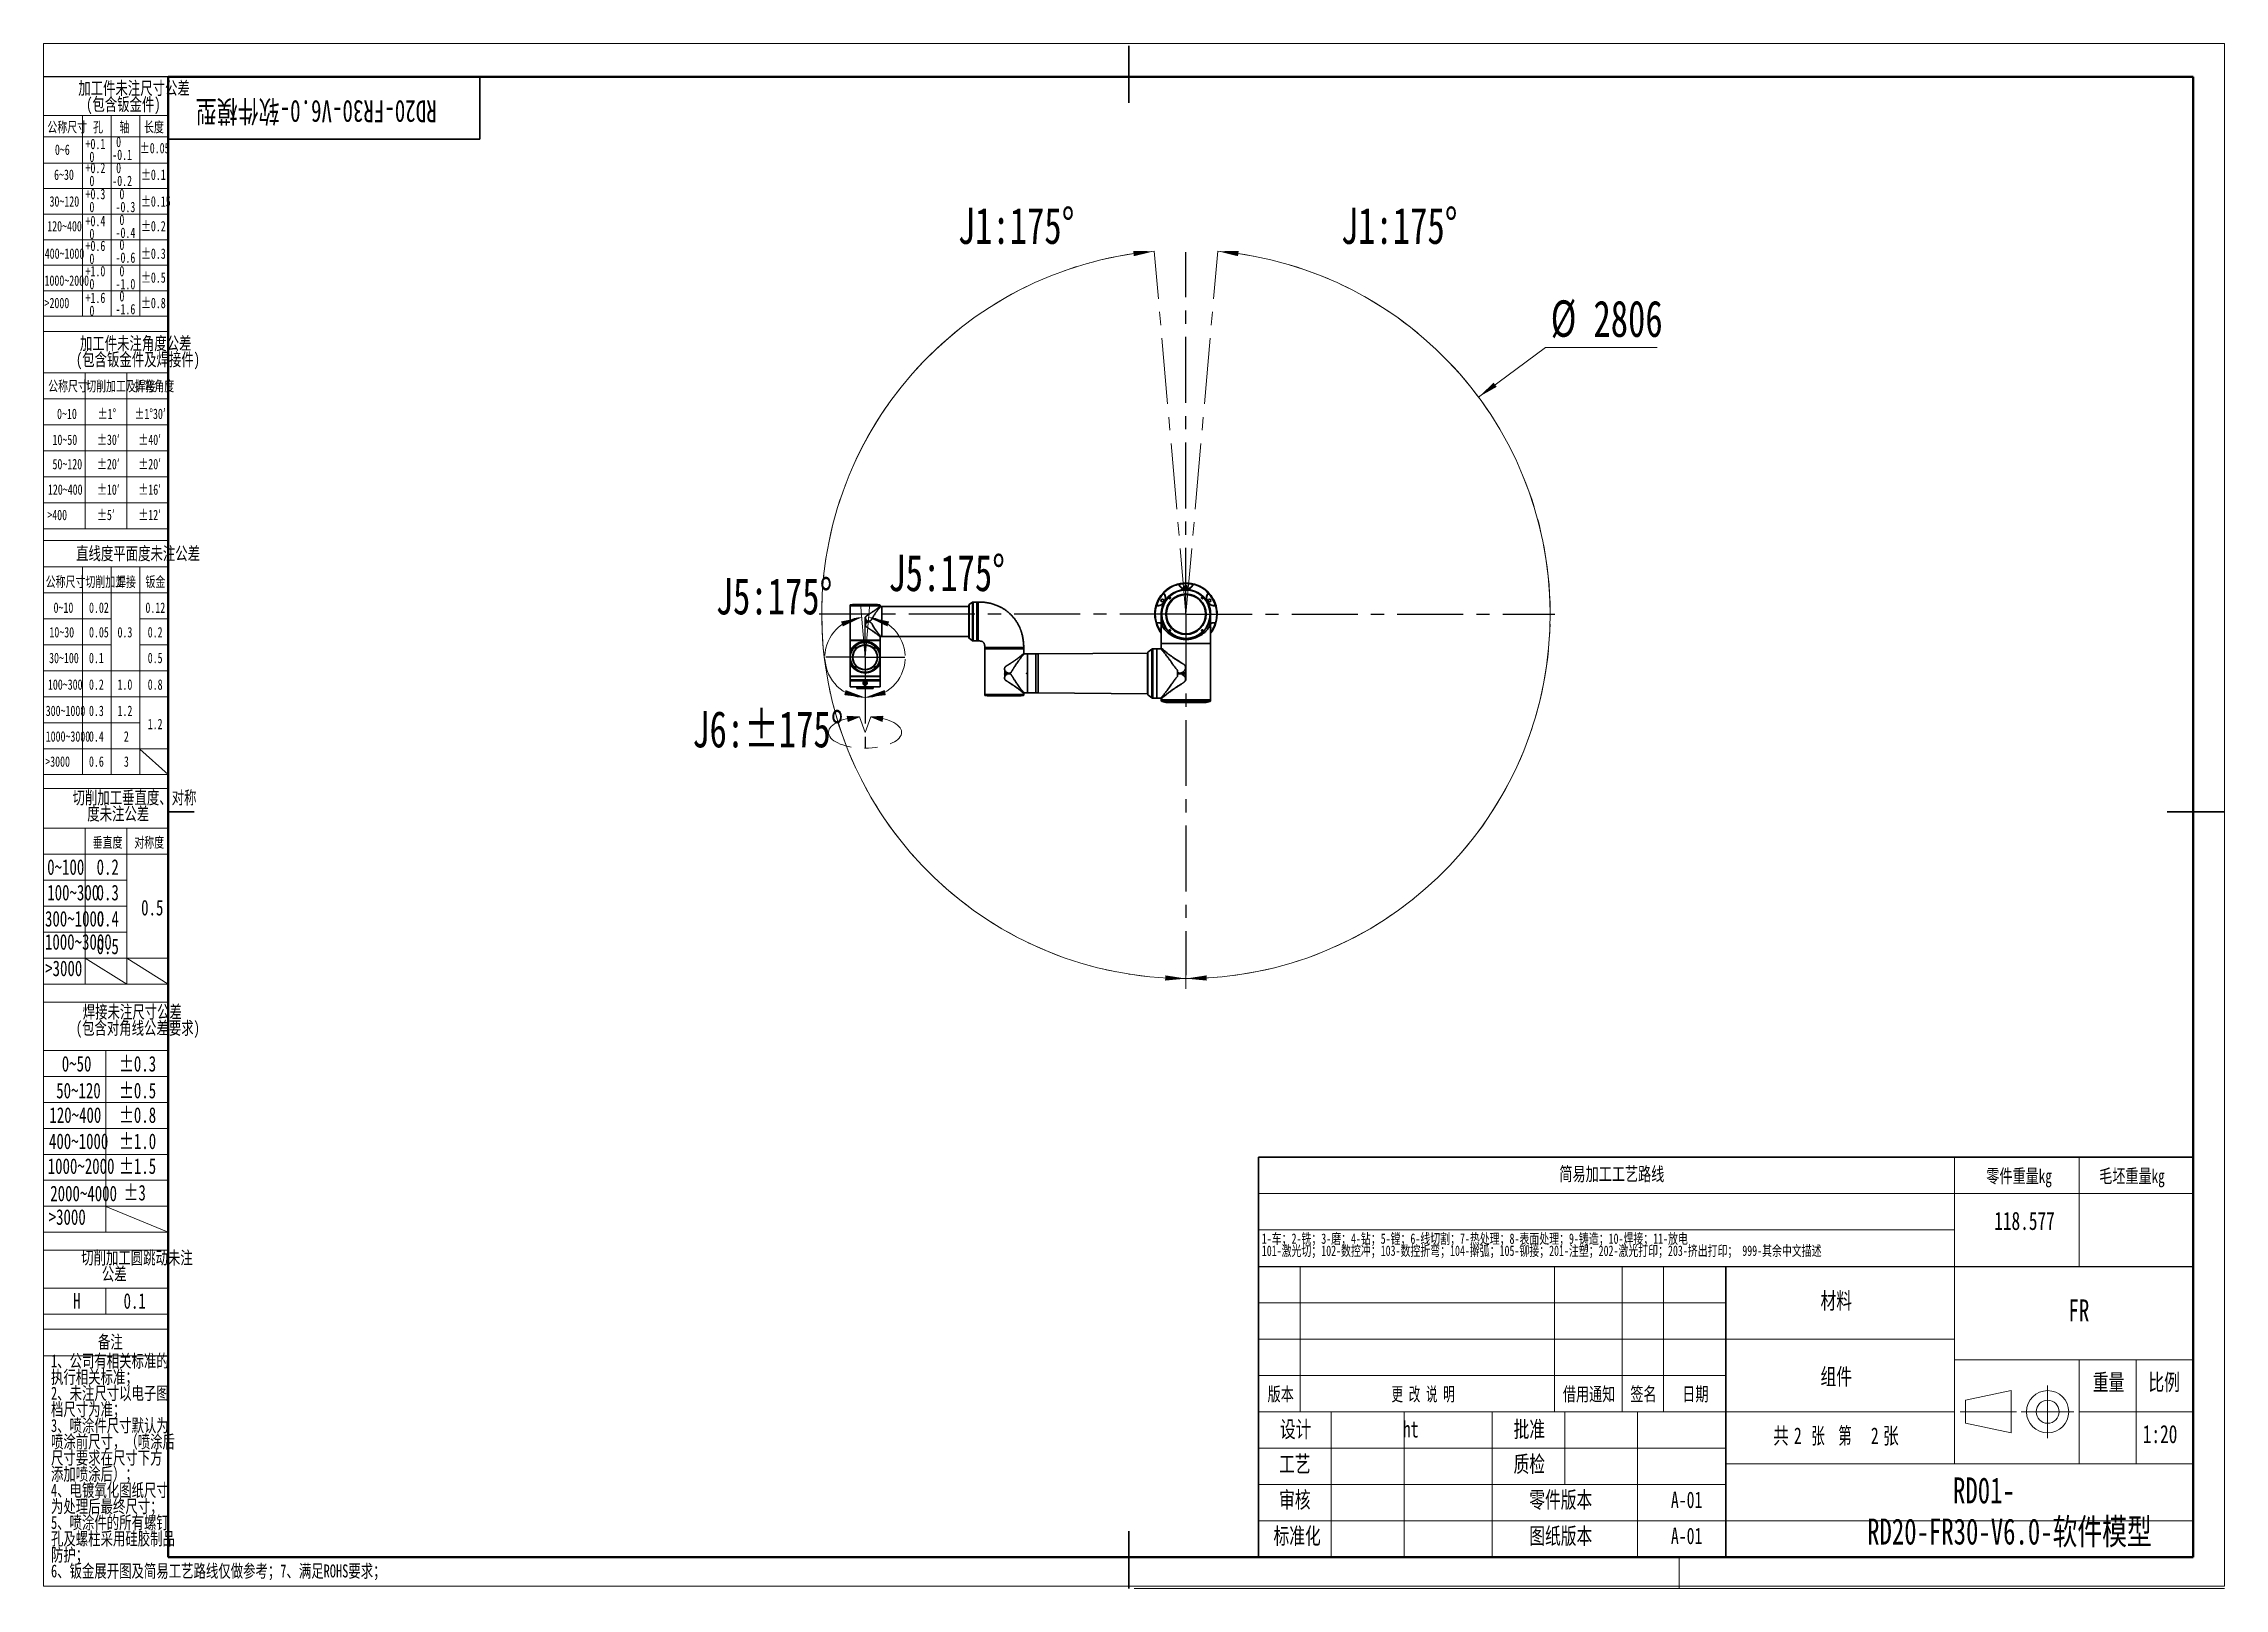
# Paper-space layout '图纸2' of a CAD drawing. Header units: millimetres. Extents: x 0 to 420, y 0 to 297.
import ezdxf

# ---------------------------------------------------------------- set-up
doc = ezdxf.new("R2010")
doc.units = ezdxf.units.MM
doc.linetypes.add('CENTERX2', pattern=[20.32, 12.7, -2.54, 2.54, -2.54])
doc.layers.get('0').update_dxf_attribs({"lineweight": 18})
for name, color, linetype, lineweight in [('中心线层', 6, 'CENTERX2', 25), ('文字层', 7, 'Continuous', 25), ('标注层', 150, 'Continuous', 18), ('细线层', 7, 'Continuous', 25)]:
    doc.layers.add(name, color=color, linetype=linetype, lineweight=lineweight)
doc.styles.add('SLDTEXTSTYLE0', font='', dxfattribs={"width": 0.7})
doc.styles.add('SLDTEXTSTYLE1', font='', dxfattribs={"width": 0.7})
doc.styles.add('SLDTEXTSTYLE2', font='', dxfattribs={"width": 0.614286})
doc.styles.add('SLDTEXTSTYLE3', font='', dxfattribs={"width": 0.6})
doc.styles.get('SLDTEXTSTYLE0').set_extended_font_data('宋体')
doc.styles.get('SLDTEXTSTYLE1').set_extended_font_data('宋体')
doc.styles.get('SLDTEXTSTYLE2').set_extended_font_data('宋体')
doc.styles.get('SLDTEXTSTYLE3').set_extended_font_data('宋体')
doc.dimstyles.new('SLDDIMSTYLE3', dxfattribs={"dimtxt": 7, "dimasz": 4, "dimexe": 0, "dimexo": 0.0625, "dimgap": 1.75, "dimtad": 0, "dimtih": 1, "dimtoh": 1, "dimlfac": 20, "dimrnd": 1e-09, "dimzin": 12, "dimdsep": 46, "dimtxsty": 'SLDTEXTSTYLE1', "dimcen": 0, "dimdle": 8, "dimadec": 0, "dimazin": 3, "dimtfac": 1, "dimtdec": 3, "dimtofl": 0, "dimtmove": 0, "dimatfit": 3, "dimfxl": 1, "dimfrac": 2, "dimtolj": 1, "dimarcsym": 0})
doc.dimstyles.new('SLDDIMSTYLE4', dxfattribs={"dimtxt": 3.5, "dimasz": 4, "dimexe": 0, "dimexo": 0.0625, "dimgap": 0.875, "dimtad": 0, "dimtih": 1, "dimtoh": 1, "dimdec": 4, "dimlfac": 20, "dimzin": 12, "dimdsep": 46, "dimtxsty": 'SLDTEXTSTYLE1', "dimcen": 0.09, "dimdle": 8, "dimazin": 3, "dimtfac": 1, "dimtdec": 3, "dimtofl": 0, "dimtmove": 0, "dimatfit": 3, "dimfxl": 1, "dimfrac": 2, "dimtolj": 1, "dimarcsym": 0})

psp = doc.layouts.new('图纸2')

# ---------------------------------------------------------------- texts
at = {"color": 7, "linetype": 'Continuous', "lineweight": 0, "insert": (52.4882003, 282.2252771), "char_height": 4.233333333, "width": 96.647709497, "attachment_point": 2, "rotation": 180, "style": 'SLDTEXTSTYLE0'}
psp.add_mtext('RD20-FR30-V6.0-软件模型', dxfattribs=at)
at = {"color": 7, "linetype": 'Continuous', "lineweight": 0, "attachment_point": 2}
for s, insert, char_height, width, style in [('简易加工工艺路线', (302.0249592, 81.104479), 2.64583333, 41.697742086, 'SLDTEXTSTYLE0'), ('零件重量kg', (380.4551497, 80.7067115), 2.64583333, 26.094716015, 'SLDTEXTSTYLE0'), ('毛坯重量kg', (402.1912959, 80.7067115), 2.64583333, 26.094716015, 'SLDTEXTSTYLE0'), ('118.577', (381.4992915, 72.4968666), 3.5, 23.322905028, 'SLDTEXTSTYLE1'), ('材料', (345.2504385, 56.9594558), 3.175, 12.242374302, 'SLDTEXTSTYLE0'), ('FR', (391.968778, 55.6307881), 4.23333333, 8.111918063, 'SLDTEXTSTYLE1'), ('组件', (345.2504385, 42.3567866), 3.175, 12.118212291, 'SLDTEXTSTYLE0'), ('版本', (238.2513583, 38.7168178), 2.64583333, 10.119203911, 'SLDTEXTSTYLE0'), ('更 改 说 明', (265.6770157, 38.7168178), 2.64583333, 24.824378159, 'SLDTEXTSTYLE2'), ('借用通知', (297.6411313, 38.7168178), 2.64583333, 20.569506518, 'SLDTEXTSTYLE0'), ('签名', (308.1061666, 38.7168178), 2.64583333, 9.70533054, 'SLDTEXTSTYLE0'), ('日期', (318.1061766, 38.7168178), 2.64583333, 9.125907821, 'SLDTEXTSTYLE0'), ('重量', (397.6959531, 41.270776), 3.175, 12.192709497, 'SLDTEXTSTYLE0'), ('比例', (408.3966678, 41.270776), 3.175, 11.249078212, 'SLDTEXTSTYLE0'), ('设计', (241.1282152, 32.2180943), 3.175, 12.093379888, 'SLDTEXTSTYLE0'), ('ht', (263.2847397, 32.2180944), 3.175, 5.711452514, 'SLDTEXTSTYLE1'), ('批准', (286.1282252, 32.2180943), 3.175, 12.192709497, 'SLDTEXTSTYLE0'), ('1:20', (407.6063901, 31.4485132), 3.5, 12.865921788, 'SLDTEXTSTYLE1'), ('工艺', (240.9684929, 25.5202926), 3.175, 11.994050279, 'SLDTEXTSTYLE0'), ('质检', (286.1282252, 25.5202926), 3.175, 12.167877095, 'SLDTEXTSTYLE0'), ('RD01-', (373.6904699, 21.3538255), 5, 24.363128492, 'SLDTEXTSTYLE1'), ('审核', (240.9684929, 18.6344349), 3.175, 11.770558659, 'SLDTEXTSTYLE0'), ('零件版本', (292.1854278, 18.6344349), 3.175, 24.857234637, 'SLDTEXTSTYLE0'), ('A-01', (316.4287355, 18.634435), 3.175, 12.018882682, 'SLDTEXTSTYLE1'), ('RD20-FR30-V6.0-软件模型', (378.5967199, 13.4326354), 5, 114.150837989, 'SLDTEXTSTYLE0'), ('标准化', (241.4126524, 11.6837024), 3.175, 18.524972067, 'SLDTEXTSTYLE0'), ('图纸版本', (292.1854278, 11.6837024), 3.175, 24.261256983, 'SLDTEXTSTYLE0'), ('A-01', (316.4287355, 11.6837025), 3.175, 12.018882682, 'SLDTEXTSTYLE1')]:
    psp.add_mtext(s, dxfattribs=dict(at, insert=insert, char_height=char_height, width=width, style=style))
at = {"layer": '文字层', "color": 1}
for s, insert, char_height, width, attachment_point, style in [('公称尺寸', (0.7236689, 282.3304405), 2, 15.517318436, 1, 'SLDTEXTSTYLE0'), ('孔', (9.5078437, 282.3304405), 2, 3.660335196, 1, 'SLDTEXTSTYLE0'), ('轴', (14.5989393, 282.3304405), 2, 3.550837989, 1, 'SLDTEXTSTYLE0'), ('长度', (19.3231518, 282.3304405), 2, 7.602234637, 1, 'SLDTEXTSTYLE0'), ('0~6', (2.1717435, 277.9823416), 2, 5.615642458, 1, 'SLDTEXTSTYLE1'), ('%%P0.05', (18.5342629, 278.2887327), 2, 11.137430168, 1, 'SLDTEXTSTYLE1'), ('6~30', (2.0084829, 273.1627268), 2, 7.617877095, 1, 'SLDTEXTSTYLE1'), ('%%P0.1', (18.7483429, 273.1627268), 2, 8.97877095, 1, 'SLDTEXTSTYLE1'), ('30~120', (1.1293163, 268.0191099), 2, 11.575418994, 1, 'SLDTEXTSTYLE1'), ('%%P0.15', (18.7483429, 268.0191099), 2, 11.137430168, 1, 'SLDTEXTSTYLE1'), ('120~400', (0.6904278, 263.2549891), 2, 13.358659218, 1, 'SLDTEXTSTYLE1'), ('%%P0.2', (18.7483429, 263.2549891), 2, 9.135195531, 1, 'SLDTEXTSTYLE1'), ('400~1000', (0.2099909, 257.9708919), 2, 15.673743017, 1, 'SLDTEXTSTYLE1'), ('%%P0.3', (18.7483429, 257.9708919), 2, 9.135195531, 1, 'SLDTEXTSTYLE1'), ('1000~2000', (0.1711014, 252.7824427), 2, 17.363128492, 1, 'SLDTEXTSTYLE1'), ('%%P0.5', (18.7483429, 253.3619854), 2, 9.135195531, 1, 'SLDTEXTSTYLE1'), ('>2000', (0.1711014, 248.469112), 2, 9.541899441, 1, 'SLDTEXTSTYLE1'), ('%%P0.8', (18.7483429, 248.469112), 2, 9.150837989, 1, 'SLDTEXTSTYLE1'), ('公称尺寸', (0.8728681, 232.4656021), 2, 15.517318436, 1, 'SLDTEXTSTYLE0'), ('切削加工及焊接', (8.2028679, 232.4656021), 2, 27.734078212, 1, 'SLDTEXTSTYLE0'), ('折弯角度', (17.4941762, 232.4656021), 2, 15.595530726, 1, 'SLDTEXTSTYLE0'), ('0~10', (2.5803191, 227.1224266), 2, 7.617877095, 1, 'SLDTEXTSTYLE1'), ('%%P1%%D', (10.4111039, 227.1224266), 2, 6.83575419, 1, 'SLDTEXTSTYLE1'), ('%%P1%%D30′', (17.4941762, 227.1224266), 2, 14.625698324, 1, 'SLDTEXTSTYLE0'), ('10~50', (1.7025413, 222.1322214), 2, 9.354189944, 1, 'SLDTEXTSTYLE1'), ('%%P30′', (10.2791595, 222.1322214), 2, 8.618994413, 1, 'SLDTEXTSTYLE0'), ('%%P40′', (18.2441761, 222.1322214), 2, 8.618994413, 1, 'SLDTEXTSTYLE0'), ('50~120', (1.7025413, 217.449122), 2, 11.575418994, 1, 'SLDTEXTSTYLE1'), ('%%P20′', (10.2791595, 217.449122), 2, 8.618994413, 1, 'SLDTEXTSTYLE0'), ('%%P20′', (18.2441761, 217.449122), 2, 8.618994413, 1, 'SLDTEXTSTYLE0'), ('120~400', (0.8247642, 212.5439182), 2, 13.358659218, 1, 'SLDTEXTSTYLE1'), ('%%P10′', (10.2791595, 212.5439182), 2, 8.618994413, 1, 'SLDTEXTSTYLE0'), ('%%P16′', (18.2455649, 212.5439182), 2, 8.618994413, 1, 'SLDTEXTSTYLE0'), ('>400', (0.7005306, 207.6612589), 2, 7.539664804, 1, 'SLDTEXTSTYLE1'), ('%%P5′', (10.2791595, 207.6612589), 2, 6.616759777, 1, 'SLDTEXTSTYLE0'), ('%%P12′', (18.2455649, 207.6612589), 2, 8.618994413, 1, 'SLDTEXTSTYLE0'), ('直线度平面度未注公差', (18.1914102, 200.48856), 2.5, 49.547486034, 2, 'SLDTEXTSTYLE0'), ('公称尺寸', (0.3969858, 194.797927), 2, 15.517318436, 1, 'SLDTEXTSTYLE0'), ('切削加工', (8.0499514, 194.797927), 2, 15.658100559, 1, 'SLDTEXTSTYLE0'), ('焊接', (13.9446838, 194.797927), 2, 7.680446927, 1, 'SLDTEXTSTYLE0'), ('钣金', (19.6093315, 194.797927), 2, 7.711731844, 1, 'SLDTEXTSTYLE0'), ('0~10', (1.9088555, 189.8071221), 2, 7.617877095, 1, 'SLDTEXTSTYLE1'), ('0.02', (8.7386836, 189.8071221), 2, 7.570949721, 1, 'SLDTEXTSTYLE1'), ('0.12', (19.6051649, 189.8071221), 2, 7.570949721, 1, 'SLDTEXTSTYLE1'), ('10~30', (1.1075207, 185.0771701), 2, 9.354189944, 1, 'SLDTEXTSTYLE1'), ('0.05', (8.7386836, 185.0771701), 2, 7.570949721, 1, 'SLDTEXTSTYLE1'), ('0.3', (14.2289582, 185.0771701), 2, 5.568715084, 1, 'SLDTEXTSTYLE1'), ('0.2', (20.0440538, 185.0771701), 2, 5.568715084, 1, 'SLDTEXTSTYLE1'), ('30~100', (1.0481625, 180.1230744), 2, 11.575418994, 1, 'SLDTEXTSTYLE1'), ('0.1', (8.7268543, 180.1230744), 2, 5.412290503, 1, 'SLDTEXTSTYLE1'), ('0.5', (20.0440538, 180.1230744), 2, 5.568715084, 1, 'SLDTEXTSTYLE1'), ('100~300', (0.8247642, 175.0026337), 2, 13.358659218, 1, 'SLDTEXTSTYLE1'), ('0.2', (8.7268543, 175.0026337), 2, 5.568715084, 1, 'SLDTEXTSTYLE1'), ('1.0', (14.2289582, 175.0026337), 2, 5.34972067, 1, 'SLDTEXTSTYLE1'), ('0.8', (20.0440538, 175.0026337), 2, 5.584357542, 1, 'SLDTEXTSTYLE1'), ('300~1000', (0.3984465, 169.9444527), 2, 15.579888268, 1, 'SLDTEXTSTYLE1'), ('0.3', (8.7268543, 169.9444527), 2, 5.568715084, 1, 'SLDTEXTSTYLE1'), ('1.2', (14.2289582, 169.9444527), 2, 5.302793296, 1, 'SLDTEXTSTYLE1'), ('1000~3000', (0.3984465, 165.0119882), 2, 17.363128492, 1, 'SLDTEXTSTYLE1'), ('0.4', (8.7268543, 165.0119882), 2, 5.678212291, 1, 'SLDTEXTSTYLE1'), ('2', (15.4540336, 165.0119882), 2, 1.548603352, 1, 'SLDTEXTSTYLE1'), ('1.2', (20.0412761, 167.4097502), 2, 5.302793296, 1, 'SLDTEXTSTYLE1'), ('>3000', (0.3081687, 160.1784463), 2, 9.541899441, 1, 'SLDTEXTSTYLE1'), ('0.6', (8.7268543, 160.1784463), 2, 5.615642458, 1, 'SLDTEXTSTYLE1'), ('3', (15.4540336, 160.1784463), 2, 1.517318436, 1, 'SLDTEXTSTYLE1'), ('垂直度', (9.4495466, 144.6053953), 2, 11.606703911, 1, 'SLDTEXTSTYLE0'), ('对称度', (17.4679064, 144.6053953), 2, 11.637988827, 1, 'SLDTEXTSTYLE0'), ('0~100', (0.6847062, 140.3666829), 3, 14.430167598, 1, 'SLDTEXTSTYLE1'), ('0.2', (10.1978353, 140.3666829), 3, 8.353072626, 1, 'SLDTEXTSTYLE1'), ('100~300', (0.695123, 135.4524618), 3, 20.037988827, 1, 'SLDTEXTSTYLE1'), ('0.3', (10.1978353, 135.4524618), 3, 8.353072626, 1, 'SLDTEXTSTYLE1'), ('300~1000', (0.2617896, 130.4110618), 3, 23.369832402, 1, 'SLDTEXTSTYLE1'), ('0.4', (10.1978353, 130.4110618), 3, 8.517318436, 1, 'SLDTEXTSTYLE1'), ('0.5', (18.7762398, 132.5457658), 3, 8.353072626, 1, 'SLDTEXTSTYLE1'), ('1000~3000', (0.2541502, 125.9602585), 3, 26.044692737, 1, 'SLDTEXTSTYLE1'), ('0.5', (10.1978353, 125.0991676), 3, 8.353072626, 1, 'SLDTEXTSTYLE1'), ('>3000', (0.2958171, 120.8624334), 3, 14.312849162, 1, 'SLDTEXTSTYLE1'), ('0~50', (3.4881391, 102.4915241), 3, 11.426815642, 1, 'SLDTEXTSTYLE1'), ('%%P0.3', (14.5214128, 102.4915241), 3, 13.702793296, 1, 'SLDTEXTSTYLE1'), ('50~120', (2.4215577, 97.3363958), 3, 17.363128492, 1, 'SLDTEXTSTYLE1'), ('%%P0.5', (14.5214128, 97.3363958), 3, 13.702793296, 1, 'SLDTEXTSTYLE1'), ('120~400', (1.1048911, 92.6187117), 3, 20.037988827, 1, 'SLDTEXTSTYLE1'), ('%%P0.8', (14.5214128, 92.6187117), 3, 13.726256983, 1, 'SLDTEXTSTYLE1'), ('400~1000', (1.0294442, 87.5727314), 3, 23.510614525, 1, 'SLDTEXTSTYLE1'), ('%%P1.0', (14.5214128, 87.5727314), 3, 13.773184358, 1, 'SLDTEXTSTYLE1'), ('1000~2000', (0.7836105, 82.7836759), 3, 26.044692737, 1, 'SLDTEXTSTYLE1'), ('%%P1.5', (14.5214128, 82.7836759), 3, 13.702793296, 1, 'SLDTEXTSTYLE1'), ('2000~4000', (1.2699128, 77.5260635), 3, 26.420111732, 1, 'SLDTEXTSTYLE1'), ('%%P3', (15.3937239, 77.6711331), 3, 7.696089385, 1, 'SLDTEXTSTYLE1'), ('>3000', (0.9648612, 72.9839052), 3, 14.312849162, 1, 'SLDTEXTSTYLE1'), ('H', (5.6606944, 56.8260512), 3, 2.792178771, 1, 'SLDTEXTSTYLE1'), ('0.1', (15.3937239, 56.8260512), 3, 8.118435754, 1, 'SLDTEXTSTYLE1'), ('备注', (12.8582885, 48.6900487), 2.5, 9.502793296, 2, 'SLDTEXTSTYLE0'), ('6、钣金展开图及简易工艺路线仅做参考；7、满足ROHS要求；', (1.4141445, 4.5931322), 2.5, 131.240223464, 1, 'SLDTEXTSTYLE0')]:
    psp.add_mtext(s, dxfattribs=dict(at, insert=insert, char_height=char_height, width=width, attachment_point=attachment_point, style=style))
at = {"layer": '标注层', "color": 7, "char_height": 7, "attachment_point": 1, "style": 'SLDTEXTSTYLE1'}
for s, insert, width in [('J1:175%%D', (176.0552866, 265.8387606), 46.645810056), ('J1:175%%D', (249.8338252, 265.8387606), 46.645810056), ('J5:175%%D', (162.6852099, 198.990146), 46.645810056), ('J5:175%%D', (129.4362736, 194.5058365), 46.645810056), ('J6:%%P175%%D', (124.9109545, 168.9038568), 60.661452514)]:
    psp.add_mtext(s, dxfattribs=dict(at, insert=insert, width=width))

# ---------------------------------------------------------------- blocks, each defined once
blk = doc.blocks.new('SW_NOTE_23')
at = {"color": 0, "linetype": 'Continuous', "lineweight": 0, "attachment_point": 2}
for s, insert, char_height, width, style in [('共', (2.18, 4.09), 3.17, 5.8604, 'SLDTEXTSTYLE0'), ('张  第', (11.91, 4.09), 3.175, 15.6444, 'SLDTEXTSTYLE3'), ('张', (23.35, 4.09), 3.17, 5.6866, 'SLDTEXTSTYLE0'), ('2', (5.42, 4.09), 3.17, 2.4584, 'SLDTEXTSTYLE1'), ('2', (20.24, 4.09), 3.17, 2.4584, 'SLDTEXTSTYLE1')]:
    blk.add_mtext(s, dxfattribs=dict(at, insert=insert, char_height=char_height, width=width, style=style))
blk = doc.blocks.new('SW_NOTE_24')
at = {"color": 0, "linetype": 'Continuous', "lineweight": 0, "char_height": 2, "attachment_point": 1, "style": 'SLDTEXTSTYLE0'}
for s, insert, width in [('1-车；2-铣；3-磨；4-钻；5-镗；6-线切割；7-热处理；8-表面处理；9-铸造；10-焊接；11-放电', (0, 2.58), 171.5039), ('101-激光切；102-数控冲；103-数控折弯；104-擀弧；105-铆接；201-注塑；202-激光打印；203-挤出打印； 999-其余中文描述', (0, 0.25), 225.6425)]:
    blk.add_mtext(s, dxfattribs=dict(at, insert=insert, width=width))
blk = doc.blocks.new('SW_NOTE_25')
at = {"layer": '文字层', "color": 0, "char_height": 2.5, "attachment_point": 2, "style": 'SLDTEXTSTYLE0'}
for s, insert, width in [('加工件未注尺寸公差', (15.47, 3.22), 44.581), ('(包含钣金件)', (13.41, 0.11), 27.8631)]:
    blk.add_mtext(s, dxfattribs=dict(at, insert=insert, width=width))
blk = doc.blocks.new('SW_NOTE_26')
at = {"layer": '文字层', "color": 0, "char_height": 2, "attachment_point": 1, "style": 'SLDTEXTSTYLE1'}
for s, insert, width in [('-0.1', (0, 0.09), 7.4771), ('0', (0.75, 2.58), 1.6112)]:
    blk.add_mtext(s, dxfattribs=dict(at, insert=insert, width=width))
blk = doc.blocks.new('SW_NOTE_27')
at = {"layer": '文字层', "color": 0, "char_height": 2, "attachment_point": 1, "style": 'SLDTEXTSTYLE1'}
for s, insert, width in [('+0.1', (0, 2.58), 7.4302), ('0', (0.75, 0.09), 1.6112)]:
    blk.add_mtext(s, dxfattribs=dict(at, insert=insert, width=width))
blk = doc.blocks.new('SW_NOTE_28')
at = {"layer": '文字层', "color": 0, "char_height": 2, "attachment_point": 1, "style": 'SLDTEXTSTYLE1'}
for s, insert, width in [('+0.2', (0, 2.58), 7.5866), ('0', (0.75, 0.09), 1.6112)]:
    blk.add_mtext(s, dxfattribs=dict(at, insert=insert, width=width))
blk = doc.blocks.new('SW_NOTE_29')
at = {"layer": '文字层', "color": 0, "char_height": 2, "attachment_point": 1, "style": 'SLDTEXTSTYLE1'}
for s, insert, width in [('+0.3', (0, 2.58), 7.5866), ('0', (0.75, 0.09), 1.6112)]:
    blk.add_mtext(s, dxfattribs=dict(at, insert=insert, width=width))
blk = doc.blocks.new('SW_NOTE_30')
at = {"layer": '文字层', "color": 0, "char_height": 2, "attachment_point": 1, "style": 'SLDTEXTSTYLE1'}
for s, insert, width in [('+0.4', (0, 2.58), 7.6961), ('0', (0.75, 0.09), 1.6112)]:
    blk.add_mtext(s, dxfattribs=dict(at, insert=insert, width=width))
blk = doc.blocks.new('SW_NOTE_31')
at = {"layer": '文字层', "color": 0, "char_height": 2, "attachment_point": 1, "style": 'SLDTEXTSTYLE1'}
for s, insert, width in [('-0.2', (0, 0.09), 7.6335), ('0', (0.75, 2.58), 1.6112)]:
    blk.add_mtext(s, dxfattribs=dict(at, insert=insert, width=width))
blk = doc.blocks.new('SW_NOTE_32')
at = {"layer": '文字层', "color": 0, "char_height": 2, "attachment_point": 1, "style": 'SLDTEXTSTYLE1'}
for s, insert, width in [('-0.3', (0, 0.09), 7.6335), ('0', (0.75, 2.58), 1.6112)]:
    blk.add_mtext(s, dxfattribs=dict(at, insert=insert, width=width))
blk = doc.blocks.new('SW_NOTE_33')
at = {"layer": '文字层', "color": 0, "char_height": 2, "attachment_point": 1, "style": 'SLDTEXTSTYLE1'}
for s, insert, width in [('-0.4', (0, 0.09), 7.743), ('0', (0.75, 2.58), 1.6112)]:
    blk.add_mtext(s, dxfattribs=dict(at, insert=insert, width=width))
blk = doc.blocks.new('SW_NOTE_34')
at = {"layer": '文字层', "color": 0, "char_height": 2, "attachment_point": 1, "style": 'SLDTEXTSTYLE1'}
for s, insert, width in [('+0.6', (0, 2.58), 7.6335), ('0', (0.75, 0.09), 1.6112)]:
    blk.add_mtext(s, dxfattribs=dict(at, insert=insert, width=width))
blk = doc.blocks.new('SW_NOTE_35')
at = {"layer": '文字层', "color": 0, "char_height": 2, "attachment_point": 1, "style": 'SLDTEXTSTYLE1'}
for s, insert, width in [('-0.6', (0, 0.09), 7.6804), ('0', (0.75, 2.58), 1.6112)]:
    blk.add_mtext(s, dxfattribs=dict(at, insert=insert, width=width))
blk = doc.blocks.new('SW_NOTE_36')
at = {"layer": '文字层', "color": 0, "char_height": 2, "attachment_point": 1, "style": 'SLDTEXTSTYLE1'}
for s, insert, width in [('+1.0', (0, 2.58), 7.6335), ('0', (0.75, 0.09), 1.6112)]:
    blk.add_mtext(s, dxfattribs=dict(at, insert=insert, width=width))
blk = doc.blocks.new('SW_NOTE_37')
at = {"layer": '文字层', "color": 0, "char_height": 2, "attachment_point": 1, "style": 'SLDTEXTSTYLE1'}
for s, insert, width in [('-1.0', (0, 0.09), 7.6804), ('0', (0.75, 2.58), 1.6112)]:
    blk.add_mtext(s, dxfattribs=dict(at, insert=insert, width=width))
blk = doc.blocks.new('SW_NOTE_38')
at = {"layer": '文字层', "color": 0, "char_height": 2, "attachment_point": 1, "style": 'SLDTEXTSTYLE1'}
for s, insert, width in [('+1.6', (0, 2.58), 7.6335), ('0', (0.75, 0.09), 1.6112)]:
    blk.add_mtext(s, dxfattribs=dict(at, insert=insert, width=width))
blk = doc.blocks.new('SW_NOTE_39')
at = {"layer": '文字层', "color": 0, "char_height": 2, "attachment_point": 1, "style": 'SLDTEXTSTYLE1'}
for s, insert, width in [('-1.6', (0, 0.09), 7.6804), ('0', (0.75, 2.58), 1.6112)]:
    blk.add_mtext(s, dxfattribs=dict(at, insert=insert, width=width))
blk = doc.blocks.new('SW_NOTE_40')
at = {"layer": '文字层', "color": 0, "char_height": 2.5, "attachment_point": 2, "style": 'SLDTEXTSTYLE0'}
for s, insert, width in [('(包含钣金件及焊接件)', (15.91, 0.11), 47.8855), ('加工件未注角度公差', (15.47, 3.22), 44.581)]:
    blk.add_mtext(s, dxfattribs=dict(at, insert=insert, width=width))
blk = doc.blocks.new('SW_NOTE_41')
at = {"layer": '文字层', "color": 0, "char_height": 2.5, "attachment_point": 2, "style": 'SLDTEXTSTYLE0'}
for s, insert, width in [('切削加工垂直度、对称', (17.19, 3.22), 49.6257), ('度未注公差', (14.06, 0.11), 24.5782)]:
    blk.add_mtext(s, dxfattribs=dict(at, insert=insert, width=width))
blk = doc.blocks.new('SW_NOTE_42')
at = {"layer": '文字层', "color": 0, "char_height": 2.5, "attachment_point": 2, "style": 'SLDTEXTSTYLE0'}
for s, insert, width in [('(包含对角线公差要求)', (14.82, 0.11), 47.8855), ('焊接未注尺寸公差', (13.75, 3.22), 39.5559)]:
    blk.add_mtext(s, dxfattribs=dict(at, insert=insert, width=width))
blk = doc.blocks.new('SW_NOTE_43')
at = {"layer": '文字层', "color": 0, "char_height": 2.5, "attachment_point": 2, "style": 'SLDTEXTSTYLE0'}
for s, insert, width in [('切削加工圆跳动未注', (15.47, 3.22), 44.6201), ('公差', (11.09, 0.11), 9.3855)]:
    blk.add_mtext(s, dxfattribs=dict(at, insert=insert, width=width))
blk = doc.blocks.new('SW_NOTE_44')
at = {"layer": '文字层', "color": 0, "char_height": 2.5, "attachment_point": 1, "style": 'SLDTEXTSTYLE0'}
for s, insert, width in [('执行相关标准；', (0, 0.11), 31.1676), ('1、公司有相关标准的', (0, 3.22), 46.595), ('2、未注尺寸以电子图', (0, -3), 46.8687), ('档尺寸为准；', (0, -6.11), 26.1425), ('3、喷涂件尺寸默认为', (0, -9.22), 47.0056), ('喷涂前尺寸，（喷涂后', (0, -12.33), 49.2933), ('尺寸要求在尺寸下方', (0, -15.44), 44.6788), ('添加喷涂后）；', (0, -18.56), 31.1285), ('4、电镀氧化图纸尺寸', (0, -21.67), 47.1034), ('为处理后最终尺寸；', (0, -24.78), 41.1201), ('5、喷涂件的所有螺钉', (0, -27.89), 47.0447), ('孔及螺柱采用硅胶制品', (0, -31), 49.3324), ('防护；', (0, -34.11), 10.8324)]:
    blk.add_mtext(s, dxfattribs=dict(at, insert=insert, width=width))
blk = doc.blocks.new('块2')
at = {"linetype": 'Continuous'}
blk.add_hatch(color=7, dxfattribs=at).paths.add_polyline_path([(-4.7, 71.8), (-9.8, 48.8), (-14.9, 71.8)], flags=0)
at = {"color": 7, "linetype": 'Continuous', "lineweight": 18}
for p, q in [((-9.8, 48.8), (-14.9, 71.8)), ((-14.9, 71.8), (-4.7, 71.8)), ((-4.7, 71.8), (-9.8, 48.8))]:
    blk.add_line(p, q, dxfattribs=at)
blk = doc.blocks.new('*X57')
at = {"layer": '标注层'}
blk.add_hatch(color=7, dxfattribs=at).paths.add_polyline_path([(276.34, 229.34), (279.85, 231.32), (279.26, 232.12)], flags=0)
at = {"layer": '标注层', "color": 7}
for p, q in [((276.34, 229.34), (289.25, 238.91)), ((289.25, 238.91), (310.75, 238.91))]:
    blk.add_line(p, q, dxfattribs=at)
at = {"layer": '标注层', "color": 7, "char_height": 7, "attachment_point": 1, "style": 'SLDTEXTSTYLE1'}
for s, insert, width in [('%%C', (290.25, 247.97), 6.5698), ('2806', (298.48, 247.94), 26.6078)]:
    blk.add_mtext(s, dxfattribs=dict(at, insert=insert, width=width))
blk = doc.blocks.new('*X58')
at = {"layer": '标注层'}
for points in [[(213.89, 257.43), (209.86, 257.46), (209.97, 256.47)], [(220, 117.39), (216.02, 118.01), (215.99, 117.01)]]:
    blk.add_hatch(color=7, dxfattribs=at).paths.add_polyline_path(points, flags=0)
at = {"layer": '标注层', "color": 7}
blk.add_line((220, 118.07), (220, 115.39), dxfattribs=at)
for start, end in [(95, 182.5), (182.5, 270)]:
    blk.add_arc((220, 187.54), 70.15, start, end, dxfattribs=at)
blk = doc.blocks.new('*X59')
at = {"layer": '标注层'}
for points in [[(226.12, 257.43), (230.03, 256.47), (230.15, 257.46)], [(220, 117.39), (224.02, 117.01), (223.99, 118.01)]]:
    blk.add_hatch(color=7, dxfattribs=at).paths.add_polyline_path(points, flags=0)
at = {"layer": '标注层', "color": 7}
blk.add_line((220, 118.07), (220, 115.39), dxfattribs=at)
for start, end in [(357.5, 85), (270, 357.5)]:
    blk.add_arc((220, 187.54), 70.15, start, end, dxfattribs=at)
blk = doc.blocks.new('*X60')
at = {"layer": '标注层'}
for points in [[(157.53, 186.94), (153.58, 186.14), (153.9, 185.19)], [(158.2, 171.51), (154.44, 172.94), (154.2, 171.97)]]:
    blk.add_hatch(color=7, dxfattribs=at).paths.add_polyline_path(points, flags=0)
at = {"layer": '标注层', "color": 7}
for p, q in [((157.63, 185.79), (157.36, 188.94)), ((158.2, 172.65), (158.2, 169.51))]:
    blk.add_line(p, q, dxfattribs=at)
for start, end in [(95, 177.5), (182.5, 270)]:
    blk.add_arc((158.2, 179.24), 7.73, start, end, dxfattribs=at)
blk = doc.blocks.new('*X61')
at = {"layer": '标注层'}
for points in [[(158.88, 186.94), (162.51, 185.19), (162.83, 186.14)], [(158.2, 171.51), (162.21, 171.97), (161.97, 172.94)]]:
    blk.add_hatch(color=7, dxfattribs=at).paths.add_polyline_path(points, flags=0)
at = {"layer": '标注层', "color": 7}
for p, q in [((158.78, 185.79), (159.05, 188.94)), ((158.2, 172.65), (158.2, 169.51))]:
    blk.add_line(p, q, dxfattribs=at)
for start, end in [(2.5, 85), (270, 357.5)]:
    blk.add_arc((158.2, 179.24), 7.73, start, end, dxfattribs=at)
blk = doc.blocks.new('SW_CENTERMARKSYMBOL_0')
at = {"layer": '中心线层', "color": 0}
for p, q in [((0, 0.05), (0, 69.72)), ((-0.05, 0), (-70.66, 0)), ((0, 0), (-0.02, 0)), ((0, 0), (0, 0.02)), ((0, 0), (0, -0.02)), ((0, 0), (0.02, 0)), ((0.05, 0), (71.02, 0)), ((0, -0.05), (0, -69.47))]:
    blk.add_line(p, q, dxfattribs=at)
blk = doc.blocks.new('SW_CENTERMARKSYMBOL_1')
at = {"layer": '中心线层', "color": 0}
for p, q in [((0, 0.05), (0, 7.74)), ((-0.05, 0), (-7.57, 0)), ((0, 0), (-0.03, 0)), ((0, 0), (0, 0.02)), ((0, 0), (0, -0.03)), ((0, 0), (0.02, 0)), ((0.05, 0), (7.64, 0)), ((0, -0.05), (0, -17.52))]:
    blk.add_line(p, q, dxfattribs=at)

# ---------------------------------------------------------------- dimensions: what is measured, and where the dimension line sits
at = {"layer": '标注层', "color": 7}
for base, line1, line2, picture, middle in [((149.9206363, 184.4837754), ((220.0035491, 118.0716422), (220.0035491, 257.2587242)), ((213.8895737, 257.4267195), (220.0035491, 187.5436614)), '*X58', (149.9206363, 184.4837754)), ((290.0864595, 184.4837755), ((226.1175244, 257.4267195), (220.0035491, 187.5436614)), ((220.0035491, 118.0716422), (220.0035491, 257.2587242)), '*X59', (290.0864595, 184.4837755)), ((150.4803044, 178.9061308), ((158.2033816, 172.6495911), (158.2033816, 185.8370642)), ((157.6308785, 185.7870682), (158.2033816, 179.2433277)), '*X60', (150.4803044, 178.9061308)), ((165.9264589, 178.9061308), ((158.7758848, 185.7870682), (158.2033816, 179.2433277)), ((158.2033816, 172.6495911), (158.2033816, 185.8370642)), '*X61', (165.9264589, 178.9061308))]:
    dim = psp.add_angular_dim_2l(base=base, line1=line1, line2=line2, dimstyle='SLDDIMSTYLE4', override={"dimtad": 0, "dimtih": 1, "dimtoh": 1, "dimsah": 1, "dimtdec": 2, "dimtzin": 12}, dxfattribs=at)
    dim.commit()
    dim.dimension.update_dxf_attribs({"geometry": picture, "text_midpoint": middle, "dimtype": 162})
dim = psp.add_diameter_dim_2p(p1=(163.6629929, 145.7493529), p2=(276.3441053, 229.33797), dimstyle='SLDDIMSTYLE3', override={"dimpost": '%%C<>', "dimsah": 1, "dimtzin": 12}, dxfattribs=at)
dim.commit()
dim.dimension.update_dxf_attribs({"geometry": '*X57', "text_midpoint": (296.2987822, 244.1406625), "dimtype": 163})

# ---------------------------------------------------------------- linework, layer by layer
at = {"color": 7, "linetype": 'Continuous', "lineweight": 18}
for p, q in [((-0.0005116, 297.3965803), (419.992988, 297.3965803)), ((-0.0005116, 297.3965803), (-0.0005116, 0.3965803)), ((419.992988, 297.3965803), (419.992988, 0.3965803)), ((367.9959285, 75.9894456), (367.9959285, 82.9894456)), ((391.9959285, 75.9894456), (391.9959285, 82.9894456)), ((233.9959285, 75.9894456), (413.9959285, 75.9894456)), ((367.9959285, 61.9894456), (367.9959285, 75.9894456)), ((391.9959285, 61.9894456), (391.9959285, 75.9894456)), ((367.9959285, 68.9894456), (233.9959285, 68.9894456)), ((241.9959285, 33.9894456), (241.9959285, 61.9894456)), ((290.9959285, 33.9894456), (290.9959285, 61.9894456)), ((303.9959285, 33.9894456), (303.9959285, 61.9894456)), ((311.9959285, 33.9894456), (311.9959285, 61.9894456)), ((367.9959285, 61.9894456), (367.9959285, 23.9894456)), ((323.9959285, 54.9894456), (233.9959285, 54.9894456)), ((323.9959285, 47.9894456), (233.9959285, 47.9894456)), ((323.9959285, 47.9894456), (367.9959285, 47.9894456)), ((413.9959285, 43.9894456), (367.9959285, 43.9894456)), ((391.9959285, 43.9894456), (391.9959285, 23.9894456)), ((402.9959285, 43.9894456), (402.9959285, 23.9894456)), ((323.9959285, 40.9894456), (233.9959285, 40.9894456)), ((370.1199914, 36.1982256), (378.9507352, 38.0539706)), ((378.9507352, 38.0539706), (378.9507352, 29.9249205)), ((367.9959285, 33.9894456), (233.9959285, 33.9894456)), ((247.9959285, 5.9894456), (247.9959285, 33.9894456)), ((261.9959285, 5.9894456), (261.9959285, 33.9894456)), ((278.9959285, 5.9894456), (278.9959285, 33.9894456)), ((292.9959285, 19.9894456), (292.9959285, 33.9894456)), ((306.9959285, 5.9894456), (306.9959285, 33.9894456)), ((370.1199914, 36.1982256), (370.1199914, 31.7806655)), ((391.9959285, 33.9894456), (413.9959285, 33.9894456)), ((370.1199914, 31.7806655), (378.9507352, 29.9249205)), ((323.9959285, 26.9894456), (233.9959285, 26.9894456)), ((367.9959285, 23.9894456), (323.9959285, 23.9894456)), ((413.9959285, 23.9894456), (367.9959285, 23.9894456)), ((323.9959285, 19.9894456), (233.9959285, 19.9894456)), ((323.9959285, 12.9894456), (233.9959285, 12.9894456)), ((314.9959285, 5.9894456), (314.9959285, -0.0105544)), ((-0.0005116, 0.3965803), (419.992988, 0.3965803)), ((209.9959285, -0.0105544), (419.9959285, -0.0105544))]:
    psp.add_line(p, q, dxfattribs=at)
at = {"color": 7, "linetype": 'Continuous', "lineweight": 35}
for p, q in [((208.9959285, 285.9894456), (208.9959285, 296.9894456)), ((83.9959285, 278.9894456), (83.9959285, 290.9894456)), ((23.9959285, 278.9894456), (83.9959285, 278.9894456)), ((218.6264151, 193.2615972), (218.6238001, 193.266357)), ((221.3832979, 193.2663571), (221.3806829, 193.2615972)), ((155.3283816, 189.1931791), (155.3033816, 189.1681791)), ((155.3033816, 189.1681791), (155.3033816, 182.6483284)), ((161.1033816, 189.1681791), (155.3033816, 189.1681791)), ((155.3047024, 189.2734735), (155.3035652, 189.2083269)), ((155.3035652, 189.2083269), (155.3132207, 189.1983284)), ((161.1031981, 189.2083269), (155.3035652, 189.2083269)), ((161.0935426, 189.1983284), (155.3132207, 189.1983284)), ((155.3283816, 189.1983284), (155.3283816, 189.1931791)), ((161.0783816, 189.1931791), (155.3283816, 189.1931791)), ((155.796977, 189.4120475), (155.344889, 189.3216299)), ((160.5999805, 189.4130184), (155.8067828, 189.4130184)), ((156.2129564, 189.3435575), (156.213927, 189.3457762)), ((161.0618743, 189.3216299), (160.6097863, 189.4120475)), ((161.0783816, 189.1931791), (161.0783816, 189.1983284)), ((161.1033816, 189.1681791), (161.0783816, 189.1931791)), ((161.0935426, 189.1983284), (161.1031981, 189.2083269)), ((161.1031981, 189.2083269), (161.1020609, 189.2734735)), ((161.1033816, 189.1174477), (161.1033816, 189.1681791)), ((161.4182324, 189.0433284), (161.1828575, 189.0433284)), ((161.4432324, 189.0183284), (161.4182324, 189.0433284)), ((161.4182324, 183.2433284), (161.4182324, 189.0433284)), ((161.4432324, 183.2683284), (161.4432324, 189.0183284)), ((161.4433824, 189.0183284), (161.4433824, 183.2683284)), ((178.2133824, 189.0433281), (161.4533824, 189.0433281)), ((161.4533824, 189.0433281), (161.4533824, 183.2433281)), ((178.2133824, 189.3422953), (178.2133824, 186.1433281)), ((178.8988224, 189.8481361), (178.2347093, 189.3832569)), ((179.7133824, 189.8933281), (179.042188, 189.8933281)), ((180.0033824, 189.8933281), (179.7133824, 189.8933281)), ((179.7133824, 189.8933281), (179.7133824, 182.3933281)), ((179.7133824, 186.1433281), (179.7133824, 189.8933281)), ((214.3631045, 189.2099964), (214.3576748, 189.2101116)), ((215.7374237, 191.5999068), (215.7402384, 191.5952622)), ((215.9030336, 189.9641987), (215.8570445, 189.8845434)), ((215.8579903, 189.8828761), (215.9049504, 189.9642133)), ((216.8160991, 190.7311115), (216.8011561, 190.6753437)), ((216.8011561, 190.6753437), (216.8569239, 190.6902866)), ((216.8011561, 190.6753437), (216.841981, 190.6345189)), ((216.8718668, 190.7460544), (216.8160991, 190.7311115)), ((216.8160991, 190.7311115), (216.8569239, 190.6902866)), ((216.841981, 190.6345189), (216.8569239, 190.6902866)), ((216.841981, 190.6345189), (216.8977487, 190.6494618)), ((216.8718668, 190.7460544), (216.8569239, 190.6902866)), ((216.8569239, 190.6902866), (216.9126916, 190.7052295)), ((216.8977487, 190.6494618), (216.8569239, 190.6902866)), ((216.9126916, 190.7052295), (216.8718668, 190.7460544)), ((216.8977487, 190.6494618), (216.9126916, 190.7052295)), ((223.1352313, 190.7460544), (223.0944065, 190.7052295)), ((223.0944065, 190.7052295), (223.1093494, 190.6494618)), ((223.0944065, 190.7052295), (223.1501742, 190.6902866)), ((223.1093494, 190.6494618), (223.1501742, 190.6902866)), ((223.1093494, 190.6494618), (223.1651172, 190.6345189)), ((223.1909991, 190.7311115), (223.1352313, 190.7460544)), ((223.1352313, 190.7460544), (223.1501742, 190.6902866)), ((223.1909991, 190.7311115), (223.1501742, 190.6902866)), ((223.1501742, 190.6902866), (223.1651172, 190.6345189)), ((223.205942, 190.6753437), (223.1501742, 190.6902866)), ((223.1651172, 190.6345189), (223.205942, 190.6753437)), ((223.205942, 190.6753437), (223.1909991, 190.7311115)), ((224.1021478, 189.9642133), (224.1491078, 189.8828761)), ((224.1500536, 189.8845434), (224.1040645, 189.9641987)), ((224.2668597, 191.5952623), (224.2696743, 191.5999069)), ((225.6494233, 189.2101117), (225.6439936, 189.2099964)), ((158.2033816, 186.1433284), (158.2795328, 186.2194796)), ((158.2795328, 186.0671772), (158.2033816, 186.1433284)), ((158.2795328, 186.2194796), (158.2795334, 186.6909783)), ((158.7468642, 186.2194808), (158.2795328, 186.2194796)), ((158.2795334, 185.5956789), (158.2795328, 186.0671772)), ((158.2795328, 186.0671772), (158.7468657, 186.0671759)), ((159.6595142, 187.9837901), (159.6554435, 187.9810181)), ((161.4533824, 188.8933281), (161.4433824, 188.8933281)), ((178.2133824, 186.1433281), (178.2133824, 182.9443609)), ((179.7133824, 182.3933281), (179.7133824, 186.1433281)), ((214.3576748, 185.8772112), (214.3631045, 185.8773265)), ((215.2488227, 185.9211623), (215.2488227, 181.9183281)), ((215.2535491, 187.5436614), (215.2535491, 185.9451071)), ((215.2535491, 185.9451071), (215.2578256, 185.9451071)), ((224.7492725, 185.9451071), (224.7535491, 185.9451071)), ((224.7527173, 187.463081), (224.7527173, 187.4532503)), ((224.7535491, 185.9451071), (224.7535491, 187.5436614)), ((224.7582754, 182.0533281), (224.7582754, 185.9211623)), ((225.6439936, 185.8773265), (225.6494233, 185.8772113)), ((155.3033816, 182.3283277), (155.3033816, 179.2433277)), ((155.3035423, 182.6483284), (155.3035423, 182.6362093)), ((155.3037036, 182.6067534), (155.303727, 182.5184777)), ((155.303727, 182.4581784), (155.3037036, 182.3699026)), ((155.303727, 182.5184777), (161.1030362, 182.5184777)), ((161.1033816, 182.4581784), (155.303727, 182.4581784)), ((155.3040593, 182.5181172), (155.3040607, 182.5128998)), ((155.3259508, 182.4961875), (155.3087278, 182.5134047)), ((155.3259508, 182.4804686), (155.3087278, 182.4632514)), ((155.3283816, 182.4937486), (155.3283816, 182.4931651)), ((155.328651, 182.4934777), (161.0781123, 182.4934777)), ((155.328651, 182.4833284), (155.328651, 182.4831784)), ((161.0783816, 182.4831784), (155.328651, 182.4831784)), ((155.4533816, 182.4935216), (155.4533816, 182.4833284)), ((156.364904, 181.1395403), (156.314904, 181.1106728)), ((156.314904, 181.1106728), (156.314904, 181.0529378)), ((156.364904, 181.0818053), (156.314904, 181.1106728)), ((156.314904, 181.0529378), (156.364904, 181.0818053)), ((156.314904, 181.0529378), (156.364904, 181.0240703)), ((156.414904, 181.1106728), (156.364904, 181.1395403)), ((156.364904, 181.1395403), (156.364904, 181.0818053)), ((156.414904, 181.1106728), (156.364904, 181.0818053)), ((156.414904, 181.0529378), (156.364904, 181.0818053)), ((156.364904, 181.0240703), (156.364904, 181.0818053)), ((156.364904, 181.0240703), (156.414904, 181.0529378)), ((156.414904, 181.0529378), (156.414904, 181.1106728)), ((158.2033816, 182.2228035), (158.2033816, 182.1433654)), ((159.6551054, 184.3058681), (159.6543281, 184.3063973)), ((160.0129918, 181.1318053), (159.9841243, 181.0818053)), ((159.9841243, 181.0818053), (160.0129918, 181.0318053)), ((159.9841243, 181.0818053), (160.0418593, 181.0818053)), ((160.0707268, 181.1318053), (160.0129918, 181.1318053)), ((160.0129918, 181.1318053), (160.0418593, 181.0818053)), ((160.0129918, 181.0318053), (160.0418593, 181.0818053)), ((160.0129918, 181.0318053), (160.0707268, 181.0318053)), ((160.0418593, 181.0818053), (160.0707268, 181.1318053)), ((160.0995943, 181.0818053), (160.0418593, 181.0818053)), ((160.0707268, 181.0318053), (160.0418593, 181.0818053)), ((160.0995943, 181.0818053), (160.0707268, 181.1318053)), ((160.0707268, 181.0318053), (160.0995943, 181.0818053)), ((160.9533816, 182.4833284), (160.9533816, 182.4935216)), ((161.0783816, 182.4931651), (161.0783816, 182.4937486)), ((161.1033816, 182.4581784), (161.0783816, 182.4831784)), ((161.0808125, 182.4961875), (161.0980355, 182.5134047)), ((161.1030362, 182.5184777), (161.1030597, 182.6067534)), ((161.1033816, 182.6483284), (161.1033816, 183.1692091)), ((161.1033816, 179.3462899), (161.1033816, 182.4581784)), ((161.1828575, 183.2433284), (161.4182324, 183.2433284)), ((161.4182324, 183.2433284), (161.4432324, 183.2683284)), ((161.4433824, 183.3933281), (161.4533824, 183.3933281)), ((161.4533824, 183.2433281), (178.2133824, 183.2433281)), ((178.2347093, 182.9033993), (178.8988224, 182.4385201)), ((179.042188, 182.3933281), (179.7133824, 182.3933281)), ((179.7133824, 182.3933281), (180.0033824, 182.3933281)), ((181.2533824, 181.1433281), (181.2533824, 181.1033281)), ((181.2533824, 181.1033281), (181.2537191, 181.1033281)), ((181.2533824, 180.693809), (181.2533824, 172.1133281)), ((181.2535699, 180.8883281), (181.2535699, 180.7308281)), ((188.7531949, 180.8883281), (181.2535699, 180.8883281)), ((181.2535699, 180.7308281), (181.2535699, 180.6937677)), ((181.2537191, 181.1033281), (181.2537191, 180.9033281)), ((181.2537191, 180.9033281), (188.7533824, 180.9033281)), ((181.4283824, 180.9033281), (181.4283824, 180.8883281)), ((188.5783824, 180.8883281), (188.5783824, 180.9033281)), ((188.7531949, 180.7308281), (188.7531949, 180.8883281)), ((188.7533776, 180.7308281), (188.7533776, 180.6931656)), ((188.7533824, 180.9033281), (188.7533824, 181.1433281)), ((188.7533824, 180.0119937), (188.7533824, 180.693809)), ((213.4455075, 180.8406662), (212.6904276, 180.2533818)), ((214.3632157, 180.8933281), (213.5989927, 180.8933281)), ((214.3782157, 180.8980545), (214.3632157, 180.8830545)), ((214.3632157, 171.3933281), (214.3632157, 180.8933281)), ((215.1325368, 180.8980545), (214.3782157, 180.8980545)), ((214.3782157, 180.8980545), (214.3782157, 171.3886017)), ((215.2488227, 181.9183281), (215.2638227, 181.9033281)), ((215.2488227, 181.9183281), (224.7580125, 181.9183281)), ((215.2535491, 181.7383281), (215.2535491, 181.0430247)), ((215.2538122, 181.7383281), (215.2535491, 181.7383281)), ((215.2687885, 181.8883281), (215.2538122, 181.8733281)), ((215.2538122, 181.8733281), (215.2538122, 181.7383281)), ((224.7532859, 181.8733281), (215.2538122, 181.8733281)), ((215.2638227, 181.9033281), (224.7430362, 181.9033281)), ((224.7383096, 181.8883281), (215.2687885, 181.8883281)), ((216.841981, 184.452804), (216.8011561, 184.4119792)), ((216.8011561, 184.4119792), (216.8160991, 184.3562114)), ((216.8011561, 184.4119792), (216.8569239, 184.3970363)), ((216.8160991, 184.3562114), (216.8569239, 184.3970363)), ((216.8160991, 184.3562114), (216.8718668, 184.3412685)), ((216.8977487, 184.4378611), (216.841981, 184.452804)), ((216.8569239, 184.3970363), (216.841981, 184.452804)), ((216.8977487, 184.4378611), (216.8569239, 184.3970363)), ((216.8718668, 184.3412685), (216.8569239, 184.3970363)), ((216.9126916, 184.3820933), (216.8569239, 184.3970363)), ((216.8718668, 184.3412685), (216.9126916, 184.3820933)), ((216.9126916, 184.3820933), (216.8977487, 184.4378611)), ((217.9992525, 181.8883281), (217.957421, 181.9033281)), ((218.6625823, 181.9033281), (218.6551678, 181.8883281)), ((221.3519303, 181.8883281), (221.3445159, 181.9033281)), ((223.1093494, 184.4378611), (223.0944065, 184.3820933)), ((223.1501742, 184.3970363), (223.0944065, 184.3820933)), ((223.0944065, 184.3820933), (223.1352313, 184.3412685)), ((223.1651172, 184.452804), (223.1093494, 184.4378611)), ((223.1093494, 184.4378611), (223.1501742, 184.3970363)), ((223.1352313, 184.3412685), (223.1501742, 184.3970363)), ((223.1352313, 184.3412685), (223.1909991, 184.3562114)), ((223.1651172, 184.452804), (223.1501742, 184.3970363)), ((223.205942, 184.4119792), (223.1501742, 184.3970363)), ((223.1909991, 184.3562114), (223.1501742, 184.3970363)), ((223.205942, 184.4119792), (223.1651172, 184.452804)), ((223.1909991, 184.3562114), (223.205942, 184.4119792)), ((224.7532859, 181.8733281), (224.7383096, 181.8883281)), ((224.7430362, 181.9033281), (224.7580125, 181.9183281)), ((224.7532859, 181.7383281), (224.7532859, 181.8733281)), ((224.7535491, 181.7383281), (224.7532859, 181.7383281)), ((224.7535491, 171.0283281), (224.7535491, 181.7383281)), ((224.7580125, 182.0533281), (224.7582754, 182.0533281)), ((224.7580125, 181.9183281), (224.7580125, 182.0533281)), ((155.3033816, 179.1712459), (155.3033816, 175.6184769)), ((155.3040814, 179.9414359), (155.3040814, 179.3116514)), ((155.3041546, 179.1745553), (155.3041546, 178.5756211)), ((155.3041841, 179.8791298), (155.3041791, 179.8622126)), ((155.3043817, 179.7909775), (155.304233, 179.8791299)), ((155.692904, 177.4058674), (155.6924547, 177.4063966)), ((156.3360365, 177.45485), (156.307169, 177.40485)), ((156.307169, 177.40485), (156.3360365, 177.35485)), ((156.307169, 177.40485), (156.364904, 177.40485)), ((156.3937715, 177.45485), (156.3360365, 177.45485)), ((156.3360365, 177.45485), (156.364904, 177.40485)), ((156.364904, 177.40485), (156.3360365, 177.35485)), ((156.3360365, 177.35485), (156.3937715, 177.35485)), ((156.3937715, 177.45485), (156.364904, 177.40485)), ((156.3937715, 177.35485), (156.364904, 177.40485)), ((156.422639, 177.40485), (156.364904, 177.40485)), ((156.422639, 177.40485), (156.3937715, 177.45485)), ((156.3937715, 177.35485), (156.422639, 177.40485)), ((160.0418593, 177.4625851), (159.9918593, 177.4337175)), ((159.9918593, 177.4337175), (159.9918593, 177.3759825)), ((159.9918593, 177.4337175), (160.0418593, 177.40485)), ((159.9918593, 177.3759825), (160.0418593, 177.40485)), ((159.9918593, 177.3759825), (160.0418593, 177.347115)), ((160.0918593, 177.4337175), (160.0418593, 177.4625851)), ((160.0418593, 177.4625851), (160.0418593, 177.40485)), ((160.0918593, 177.4337175), (160.0418593, 177.40485)), ((160.0418593, 177.40485), (160.0918593, 177.3759825)), ((160.0418593, 177.347115), (160.0418593, 177.40485)), ((160.0418593, 177.347115), (160.0918593, 177.3759825)), ((160.0918593, 177.3759825), (160.0918593, 177.4337175)), ((160.7113047, 177.402866), (160.7136638, 177.405638)), ((161.1025664, 179.9400905), (161.1025664, 179.3131149)), ((161.1033816, 175.6184769), (161.1033816, 179.1993397)), ((185.0908981, 176.8154058), (185.0890701, 176.8152565)), ((185.0890701, 176.2290158), (185.0890701, 176.8152565)), ((185.0908981, 176.8154058), (185.0908981, 176.2299249)), ((189.4933824, 179.8933281), (188.8791949, 179.8933281)), ((189.4933824, 176.1808281), (189.4933824, 179.8933281)), ((189.5083824, 179.7183281), (189.4933824, 179.7183281)), ((191.0909138, 179.8933281), (189.5083824, 179.8933281)), ((189.5083824, 179.8933281), (189.5083824, 172.3933281)), ((212.6132157, 180.0744382), (191.5158433, 179.8951338)), ((212.6132157, 180.0955114), (212.6132157, 172.1911449)), ((218.3810499, 176.7157963), (218.3810499, 175.57086)), ((219.8926958, 176.9946266), (219.8950113, 176.9944374)), ((219.8926958, 176.2530174), (219.8926958, 176.9946266)), ((219.8950113, 176.9944374), (219.8950113, 176.2518659)), ((155.3033816, 174.6286068), (155.3033278, 174.6286536)), ((155.3033278, 173.9080018), (155.3033816, 173.9080485)), ((155.3033816, 175.6184769), (155.3283816, 175.5934769)), ((155.3033816, 175.6184769), (158.1586244, 175.6184769)), ((155.3133816, 175.5833277), (155.3033816, 175.5733277)), ((155.3033816, 175.5733277), (155.3033816, 174.9083277)), ((155.3033816, 175.5733277), (158.1533835, 175.5733277)), ((155.3033816, 174.9083277), (161.1033816, 174.9083277)), ((155.3033816, 174.7083277), (155.3033816, 174.6285688)), ((155.3033816, 174.7083277), (161.1033816, 174.7083277)), ((155.3033816, 173.9080773), (155.3033816, 173.5933277)), ((155.3033816, 173.5933277), (155.3283816, 173.5683277)), ((155.3033816, 173.5933277), (161.1033816, 173.5933277)), ((155.3133816, 175.5833277), (158.1544781, 175.5833277)), ((155.3133816, 174.4683277), (155.3133816, 174.0683277)), ((155.3158816, 174.9083277), (155.3158816, 174.7083277)), ((155.3283816, 175.5934769), (158.1640279, 175.5934769)), ((155.3283816, 173.5683277), (155.547228, 173.5683277)), ((155.4533816, 175.5935208), (155.4533816, 175.5833277)), ((161.0908816, 174.9183277), (155.5356795, 174.9183277)), ((155.547228, 173.5683277), (161.0783816, 173.5683277)), ((156.6283816, 173.5683277), (156.6283816, 173.2683277)), ((156.6283816, 173.2683277), (156.6533816, 173.2433277)), ((156.6283816, 173.2683277), (156.7482714, 173.2683277)), ((156.6533816, 173.2433277), (156.7713684, 173.2433277)), ((156.7482714, 173.2683277), (159.7783816, 173.2683277)), ((156.7713684, 173.2433277), (159.7533816, 173.2433277)), ((158.1533835, 175.5733277), (158.1544781, 175.5833277)), ((158.1533835, 175.4333277), (158.1533835, 175.5733277)), ((158.1533835, 175.4333277), (158.2533798, 175.4333277)), ((158.1544781, 175.5833277), (158.2522852, 175.5833277)), ((158.1586244, 175.6184769), (158.160168, 175.7067527)), ((158.1633133, 175.5961868), (158.1636138, 175.6134039)), ((158.1636138, 175.6134039), (158.1652417, 175.7066654)), ((158.1682253, 175.7066932), (158.1640279, 175.5934769)), ((158.202548, 175.7483277), (158.2042153, 175.7483277)), ((158.2025495, 175.7433277), (158.2042138, 175.7433277)), ((158.2025495, 175.7433277), (158.2025495, 175.7392531)), ((158.2042138, 175.7392531), (158.2025495, 175.7392531)), ((158.2033816, 176.3433277), (158.2033816, 176.2693275)), ((158.2042138, 175.7433277), (158.2042138, 175.7392531)), ((158.2427354, 175.5934769), (158.238538, 175.7066932)), ((158.2415216, 175.7066654), (158.2431495, 175.6134039)), ((158.2427354, 175.5934769), (161.0783816, 175.5934769)), ((158.24345, 175.5961868), (158.2431495, 175.6134039)), ((158.2465953, 175.7067527), (158.2481389, 175.6184769)), ((158.2481389, 175.6184769), (161.1033816, 175.6184769)), ((158.2522852, 175.5833277), (158.2533798, 175.5733277)), ((158.2522852, 175.5833277), (161.0933816, 175.5833277)), ((158.2533798, 175.5733277), (158.2533798, 175.4333277)), ((158.2533798, 175.5733277), (161.1033816, 175.5733277)), ((159.7533816, 173.2433277), (159.7783816, 173.2683277)), ((159.7783816, 173.2683277), (159.7783816, 173.5683277)), ((160.9533816, 175.5833277), (160.9533816, 175.5935208)), ((161.0783816, 175.5934769), (161.1033816, 175.6184769)), ((161.0783816, 173.5683277), (161.1033816, 173.5933277)), ((161.0908816, 174.7083277), (161.0908816, 174.9083277)), ((161.1033816, 175.5733277), (161.0933816, 175.5833277)), ((161.1033816, 174.9083277), (161.1033816, 175.5733277)), ((161.1033816, 174.6616324), (161.1033816, 174.7083277)), ((161.1033816, 173.5933277), (161.1033816, 173.8750137)), ((185.0033824, 176.1433281), (185.0890701, 176.2290158)), ((185.0890701, 176.0576404), (185.0033824, 176.1433281)), ((185.0890701, 175.4713997), (185.0890701, 176.0576404)), ((185.0908981, 175.4712504), (185.0890701, 175.4713997)), ((185.6597551, 176.2299257), (185.0908981, 176.2299249)), ((185.0908981, 176.0567313), (185.6597561, 176.0567325)), ((185.0908981, 176.0567313), (185.0908981, 175.4712504)), ((188.7533824, 172.1133281), (188.7533824, 172.2746531)), ((188.8791949, 172.3933281), (189.4933824, 172.3933281)), ((189.3408824, 176.1808281), (189.4933824, 176.1808281)), ((189.4933824, 176.1058281), (189.3408824, 176.1058281)), ((189.4933824, 176.1808281), (189.4933824, 176.1058281)), ((189.4933824, 172.3933281), (189.4933824, 176.1058281)), ((189.4933824, 172.5683281), (189.5083824, 172.5683281)), ((189.5083824, 172.3933281), (191.0909138, 172.3933281)), ((191.5158433, 172.3915224), (212.6132157, 172.2122181)), ((218.4049947, 176.3448451), (218.4049947, 175.9418111)), ((219.8926958, 176.2530174), (219.1721353, 176.2530188)), ((219.1721417, 176.0336389), (219.8926958, 176.0336389)), ((219.8926958, 175.2920297), (219.8926958, 176.0336389)), ((219.8926958, 175.2920297), (219.8950113, 175.2922188)), ((219.8950113, 176.2518659), (220.0035491, 176.1433281)), ((220.0035491, 176.1433281), (219.8950113, 176.0347904)), ((219.8950113, 176.0347904), (219.8950113, 175.2922188)), ((181.2533824, 172.1133281), (188.7533824, 172.1133281)), ((181.2634835, 172.0933281), (181.2536551, 172.0834997)), ((181.2536551, 172.0834997), (181.2560216, 171.9479194)), ((181.2536551, 172.0834997), (188.7531097, 172.0834997)), ((181.2583824, 172.1133281), (181.2783824, 172.0933281)), ((181.2634835, 172.0933281), (188.7432813, 172.0933281)), ((181.2962082, 171.899763), (181.7466181, 171.809681)), ((181.7564239, 171.80871), (188.2503409, 171.80871)), ((182.455682, 171.8640499), (182.451605, 171.8653447)), ((187.3179638, 171.8152149), (187.3255617, 171.8151396)), ((187.3340782, 171.8294572), (187.3271671, 171.8295309)), ((187.5707543, 171.882273), (187.5631581, 171.882342)), ((188.2601467, 171.809681), (188.7105566, 171.899763)), ((188.7283824, 172.0933281), (188.7483824, 172.1133281)), ((188.7531097, 172.0834997), (188.7432813, 172.0933281)), ((188.7507432, 171.9479194), (188.7531097, 172.0834997)), ((212.6904276, 172.0332744), (213.4455075, 171.4459901)), ((213.5989927, 171.3933281), (214.3632157, 171.3933281)), ((214.3632157, 171.4036017), (214.3782157, 171.3886017)), ((214.3782157, 171.3886017), (215.1325366, 171.3886017)), ((215.2535491, 171.2430005), (215.2535491, 171.0283281)), ((215.2535491, 171.0283281), (215.2685491, 171.0133281)), ((215.2535491, 171.0283281), (215.8899284, 171.0283281)), ((215.2535491, 171.0133281), (215.2535491, 170.8609252)), ((215.2535491, 171.0133281), (224.7535491, 171.0133281)), ((215.3482321, 170.7396574), (216.1035515, 170.5508275)), ((215.8899284, 171.0283281), (224.7535491, 171.0283281)), ((216.1641854, 170.5433631), (223.8429127, 170.5433631)), ((223.9035467, 170.5508275), (224.658866, 170.7396574)), ((224.7385491, 171.0133281), (224.7535491, 171.0283281)), ((224.7535491, 170.8609252), (224.7535491, 171.0133281)), ((28.9959285, 149.4894456), (23.9959285, 149.4894456)), ((408.9959285, 149.4894456), (419.9959285, 149.4894456)), ((233.9959285, 61.9894456), (233.9959285, 82.9894456)), ((233.9959285, 82.9894456), (413.9959285, 82.9894456)), ((233.9959285, 61.9894456), (233.9959285, 5.9894456)), ((323.9959285, 61.9894456), (323.9959285, 5.9894456)), ((413.9959285, 61.9894456), (413.9959285, 5.9894456)), ((208.9959285, 10.9894456), (208.9959285, -0.0105544)), ((413.9959285, 5.9894456), (233.9959285, 5.9894456))]:
    psp.add_line(p, q, dxfattribs=at)
at = {"color": 1, "linetype": 'Continuous', "lineweight": 18}
for p, q in [((-0.0005116, 290.9894456), (-0.0005116, 0.3965803)), ((7.4931136, 283.5731394), (-0.0005116, 283.5731394)), ((7.4931136, 283.5731394), (7.4931136, 279.5731394)), ((7.4931136, 283.5731394), (12.9940519, 283.5731394)), ((12.9940519, 283.5731394), (12.9940519, 244.8997176)), ((18.4949902, 283.5731394), (12.9940519, 283.5731394)), ((18.4949902, 283.5731394), (18.4949902, 244.8997176)), ((18.4949902, 283.5731394), (23.9959285, 283.5731394)), ((-0.0040715, 279.4491781), (23.9959285, 279.4491781)), ((7.4931136, 279.9544775), (7.4931136, 244.8997176)), ((-0.0040715, 274.4004267), (23.9959285, 274.4004267)), ((-0.0040715, 269.4836419), (23.9959285, 269.4836419)), ((-0.0040715, 264.566857), (23.9959285, 264.566857)), ((-0.0040715, 259.6500722), (23.9959285, 259.6500722)), ((-0.0040715, 254.7332873), (23.9959285, 254.7332873)), ((-0.0040715, 249.8165025), (23.9959285, 249.8165025)), ((-0.0040715, 244.8997176), (23.9959285, 244.8997176)), ((-0.0005116, 241.9716584), (23.9959285, 241.9716584)), ((7.992988, 233.9945961), (-0.0005116, 233.9945961)), ((7.992988, 233.9945961), (7.992988, 203.9945961)), ((7.992988, 233.9945961), (15.992988, 233.9945961)), ((15.992988, 233.9945961), (15.992988, 203.9945961)), ((15.992988, 233.9945961), (23.9959285, 233.9945961)), ((-0.0005116, 228.9945961), (23.9959285, 228.9945961)), ((-0.0005116, 223.9945961), (23.9959285, 223.9945961)), ((-0.0005116, 218.9945961), (23.9959285, 218.9945961)), ((-0.0005116, 213.9945961), (23.9959285, 213.9945961)), ((-0.0005116, 208.9945961), (23.9959285, 208.9945961)), ((-0.0005116, 203.9945961), (23.9959285, 203.9945961)), ((-0.0005116, 201.7401775), (23.9959285, 201.7401775)), ((7.4959285, 196.6533284), (-0.0005116, 196.6533284)), ((7.4959285, 196.6533284), (7.4959285, 156.6533284)), ((12.9959285, 196.6533284), (7.4959285, 196.6533284)), ((12.9959285, 196.6533284), (12.9959285, 156.6533284)), ((18.4959285, 196.6533284), (12.9959285, 196.6533284)), ((18.4959285, 196.6533284), (18.4959285, 156.6533284)), ((18.4959285, 196.6533284), (23.9959285, 196.6533284)), ((-0.0005116, 191.6533284), (23.9959285, 191.6533284)), ((-0.0005116, 186.6533284), (12.9959285, 186.6533284)), ((18.4959285, 186.6533284), (23.9959285, 186.6533284)), ((-0.0005116, 181.6533284), (12.9959285, 181.6533284)), ((18.4959285, 181.6533284), (23.9937136, 181.6533284)), ((-0.0005116, 176.6533284), (23.9959285, 176.6533284)), ((-0.0005116, 171.6533284), (23.9959285, 171.6533284)), ((-0.0047971, 166.6533284), (18.4959285, 166.6533284)), ((-0.0005116, 161.6533284), (23.9959285, 161.6533284)), ((18.4959285, 161.5922836), (23.9959285, 156.6533284)), ((-0.0005116, 156.6533284), (23.9959285, 156.6533284)), ((-0.0005116, 154.0076482), (23.9959285, 154.0076482)), ((-0.0005116, 146.3426371), (7.9983017, 146.3426371)), ((7.9983017, 146.3426371), (7.9983017, 116.3343986)), ((15.9971151, 146.3426371), (7.9983017, 146.3426371)), ((15.9971151, 146.3426371), (15.9971151, 116.3343986)), ((15.9971151, 146.3426371), (23.9959285, 146.3426371)), ((-0.0005116, 141.3426371), (23.9959285, 141.3426371)), ((-0.0065706, 136.3409894), (15.9971151, 136.3409894)), ((-0.0065706, 131.3393417), (15.9971151, 131.3393417)), ((-0.0065706, 126.337694), (15.9971151, 126.337694)), ((-0.0005116, 121.3360463), (23.9959285, 121.3360463)), ((7.9983017, 121.3360463), (15.9971151, 116.3343986)), ((15.9971151, 121.3267832), (23.9959285, 116.3343986)), ((-0.0005116, 116.3343986), (23.9959285, 116.3343986)), ((23.9959285, 116.3343986), (23.9691976, 116.4222433)), ((-0.0005116, 112.8638203), (23.9959285, 112.8638203)), ((-0.0005116, 103.5514552), (11.9977084, 103.5514552)), ((11.9977084, 103.5514552), (11.9977084, 68.5514552)), ((23.9959285, 103.5514552), (11.9977084, 103.5514552)), ((-0.0005116, 98.5514552), (23.9959285, 98.5514552)), ((-0.0005116, 93.5514552), (23.9959285, 93.5514552)), ((-0.0005116, 88.5514552), (23.9959285, 88.5514552)), ((-0.0005116, 83.5514552), (23.9959285, 83.5514552)), ((-0.0005116, 78.5514552), (23.9959285, 78.5514552)), ((-0.0005116, 73.5514552), (23.9959285, 73.5514552)), ((11.9977084, 73.5421789), (23.9959285, 68.5514552)), ((-0.0005116, 68.5514552), (23.9959285, 68.5514552)), ((-0.0005116, 65.0930544), (23.9959285, 65.0930544)), ((-0.0005116, 57.8027957), (23.9959285, 57.8027957)), ((11.9977084, 57.8027957), (11.9977084, 52.8027957)), ((-0.0005116, 52.8027957), (23.9959285, 52.8027957)), ((-0.0005116, 49.9051424), (23.9959285, 49.9051424)), ((-0.0005116, 44.7514724), (23.9959285, 44.7514724))]:
    psp.add_line(p, q, dxfattribs=at)
at = {"color": 7, "linetype": 'Continuous', "lineweight": 50}
for p, q in [((23.9959285, 5.9894456), (23.9959285, 290.9894456)), ((23.9959285, 290.9894456), (413.9959285, 290.9894456)), ((413.9959285, 5.9894456), (413.9959285, 290.9894456)), ((23.9959285, 5.9894456), (413.9959285, 5.9894456)), ((233.9959285, 5.9894456), (413.9959285, 5.9894456))]:
    psp.add_line(p, q, dxfattribs=at)
at = {"color": 7, "linetype": 'CENTERX2', "lineweight": 18}
for p, q in [((220.0035491, 187.5436614), (213.8895737, 257.4267195)), ((220.0035491, 187.5436614), (226.1175244, 257.4267195)), ((158.2033816, 179.2433277), (157.6308785, 185.7870682)), ((158.2033816, 179.2433277), (158.7758848, 185.7870682)), ((158.2033816, 164.7831302), (157.1110715, 167.7842277)), ((158.2033816, 164.7831302), (159.2956918, 167.7842277)), ((385.9533574, 28.9249205), (385.9533574, 39.0539706)), ((369.1199914, 33.9894456), (379.9507352, 33.9894456)), ((380.8888324, 33.9894456), (391.0178825, 33.9894456))]:
    psp.add_line(p, q, dxfattribs=at)
at = {"color": 8, "linetype": 'Continuous', "lineweight": 35}
for p, q in [((158.2033816, 189.2734735), (155.3047024, 189.2734735)), ((161.0618743, 189.3216299), (155.344889, 189.3216299)), ((160.6097863, 189.4120475), (155.796977, 189.4120475)), ((161.1020609, 189.2734735), (158.2033816, 189.2734735)), ((178.2347093, 189.3832569), (178.2347093, 186.1433281)), ((178.8988224, 189.8481361), (178.8988224, 182.4385201)), ((179.042188, 189.8933281), (179.042188, 186.1433281)), ((180.0033824, 182.3933281), (180.0033824, 189.8933281)), ((178.2347093, 186.1433281), (178.2347093, 182.9033993)), ((179.042188, 186.1433281), (179.042188, 182.3933281)), ((215.2488227, 185.9211623), (215.283411, 185.9211623)), ((215.2616225, 187.1292766), (215.2548157, 187.2163784)), ((224.7236871, 185.9211623), (224.7582754, 185.9211623)), ((188.7533824, 181.1433281), (181.2533824, 181.1433281)), ((213.4455075, 180.8406662), (213.4455075, 171.4459901)), ((213.5989927, 180.8933281), (213.5989927, 171.3933281)), ((218.2086131, 181.8883281), (218.1620198, 181.9033281)), ((218.6295309, 181.8883281), (218.6357565, 181.9033281)), ((218.6530035, 181.8883281), (218.6593739, 181.9033281)), ((221.3472457, 181.9033281), (221.3537085, 181.8883281)), ((221.3704886, 181.9033281), (221.3768431, 181.8883281)), ((221.8450783, 181.9033281), (221.798485, 181.8883281)), ((191.0909138, 172.3933281), (191.0909138, 179.8933281)), ((191.5158433, 179.8951338), (191.5158433, 172.3915224)), ((212.6904276, 180.2533818), (212.6904276, 172.0332744)), ((181.2560216, 171.9479194), (188.7507432, 171.9479194)), ((181.2962082, 171.899763), (187.6247504, 171.899763)), ((181.7466181, 171.809681), (187.3062625, 171.809681)), ((187.3062625, 171.809681), (188.2601467, 171.809681)), ((187.6247504, 171.899763), (188.7105566, 171.899763)), ((215.2535491, 170.8609252), (224.7535491, 170.8609252)), ((215.3482321, 170.7396574), (223.2953552, 170.7396574)), ((216.1035515, 170.5508275), (223.9035467, 170.5508275)), ((223.2953552, 170.7396574), (224.658866, 170.7396574))]:
    psp.add_line(p, q, dxfattribs=at)
at = {"color": 1, "linetype": 'CENTERX2', "lineweight": 18}
for p, q in [((-0.0005116, 146.3426371), (23.9959285, 146.3426371)), ((-0.0005116, 103.5514552), (23.9959285, 103.5514552))]:
    psp.add_line(p, q, dxfattribs=at)
at = {"color": 7, "linetype": 'Continuous', "lineweight": 25}
psp.add_line((233.9959285, 61.9894456), (413.9959285, 61.9894456), dxfattribs=at)
at = {"color": 7, "linetype": 'Continuous', "lineweight": 35}
for points in [[(161.1828575, 183.2433284), (161.1792879, 183.2523075), (161.1677507, 183.2797851), (161.1467383, 183.3226576), (161.1111732, 183.3835391), (161.0606031, 183.4575471), (160.9917419, 183.5453267), (160.9423559, 183.6029533), (160.8862381, 183.6650201), (160.8250376, 183.7296523), (160.7588612, 183.7968758), (160.6933452, 183.8673979), (160.6315209, 183.9428017), (160.5672968, 184.0250151), (160.5080518, 184.1031437), (160.4448098, 184.1884162), (160.378206, 184.2802045), (160.2137181, 184.5152053), (160.0476381, 184.7638008), (159.8816072, 185.0265453), (159.7173263, 185.3044975), (159.665008, 185.4001278), (159.6193734, 185.4901478), (159.5842599, 185.5837212), (159.5521894, 185.6839906), (159.5070235, 185.7557078), (159.4787666, 185.7862056), (159.4460296, 185.8143146), (159.4108195, 185.8388392), (159.3771092, 185.8656384), (159.3771071, 185.8656403), (159.3770998, 185.8656465), (159.3770735, 185.8656693), (159.3769732, 185.8657559), (159.3765823, 185.8660938), (159.3750393, 185.8674279), (159.3689083, 185.8727295), (159.3444663, 185.8938745), (159.326454, 185.9093476), (159.3116055, 185.9218505), (159.2762632, 185.9501911), (159.2433142, 185.9745223), (159.169503, 186.019951), (159.0902437, 186.0534597), (159.0060681, 186.0729538), (158.9197034, 186.0796216), (158.8376866, 186.0771112), (158.7468657, 186.0671759)], [(155.304094, 179.9414359), (155.3040815, 179.9596494), (155.3042357, 180.0460141), (155.3047745, 180.1301897), (155.3060073, 180.209449), (155.3082988, 180.2832602), (155.3098202, 180.3162092), (155.3118513, 180.3515515), (155.3124756, 180.361099), (155.3132311, 180.3720526), (155.3141304, 180.3844124), (155.316034, 180.4088543), (155.3165358, 180.4149853), (155.3166636, 180.4165283), (155.3166961, 180.4169192), (155.3167044, 180.4170195), (155.3167066, 180.4170459), (155.3167072, 180.4170531), (155.3167075, 180.4170563), (155.3201841, 180.4618956), (155.3242754, 180.5082981), (155.3294035, 180.5469695), (155.3399905, 180.5921354), (155.3642433, 180.6322665), (155.392915, 180.6902005), (155.427348, 180.7572723), (155.5023239, 180.8842757), (155.5938973, 181.0140874), (155.7162545, 181.1612995), (155.8382448, 181.2880138), (155.9810475, 181.418152), (156.0613457, 181.4847558), (156.1423998, 181.5479978), (156.2227886, 181.6072428), (156.3145507, 181.6714669), (156.4061225, 181.7332912), (156.499222, 181.7988072), (156.5958469, 181.8649836), (156.6973976, 181.9261841), (156.8046342, 181.9823019), (156.9148216, 182.0316879), (157.0596552, 182.0849854), (157.2114873, 182.1283736), (157.3649777, 182.1612512), (157.529723, 182.1866843), (157.7449936, 182.2076968), (157.9753509, 182.2192339), (158.2033816, 182.2228035)], [(222.0496771, 181.9033281), (222.0217004, 181.8932575), (222.0078457, 181.8883281)], [(158.5853732, 176.3685959), (158.430913, 176.3522674), (158.2033816, 176.3433277)]]:
    psp.add_lwpolyline(points, dxfattribs=at)
at = {"color": 8, "linetype": 'Continuous', "lineweight": 35}
for points in [[(215.5202864, 180.7498753), (215.4251531, 180.8390334), (215.3537378, 180.9109524), (215.3435469, 180.9217449), (215.3333616, 180.9326393), (215.3232801, 180.9435428), (215.3134083, 180.9543616), (215.3038593, 180.9650018), (215.2947519, 180.9753712), (215.2782216, 180.9949645), (215.268953, 181.0067926), (215.2644126, 181.013076), (215.2633935, 181.0145609), (215.2631436, 181.0149303), (215.2630801, 181.0150243), (215.2630635, 181.0150488), (215.263059, 181.0150554), (215.2630571, 181.0150583), (215.2545546, 181.0270771), (215.2529714, 181.0294543)], [(219.6060412, 182.8002903), (219.3473427, 182.8291121), (219.2332525, 182.8464042)]]:
    psp.add_lwpolyline(points, dxfattribs=at)
at = {"color": 7, "linetype": 'Continuous', "lineweight": 35}
for centre, radius in [((215.4569157, 190.1686614), 0.2625), ((220.0035491, 187.5436614), 4.75), ((220.0035491, 187.5436614), 4.655317), ((220.0035491, 187.5436614), 3.8999976), ((220.0035491, 187.5436614), 3.8224577), ((220.0035491, 187.5436614), 3.8125), ((220.0035491, 187.5436614), 3.7725), ((220.0035491, 192.7936614), 0.2625), ((224.5501824, 190.1686614), 0.2625), ((158.2033816, 179.2433277), 2.8998164), ((158.2033816, 179.2433277), 2.8986793), ((158.2033816, 179.2433277), 2.8584927), ((158.2033816, 179.2433277), 2.4064047), ((158.2033816, 179.2433277), 2.3934854), ((158.2033816, 179.2433277), 2.3849821), ((158.2033816, 179.2433277), 2.375), ((158.2033816, 179.2433277), 2.35), ((158.2033816, 174.2683277), 0.3), ((158.2033816, 174.2683277), 0.2498822)]:
    psp.add_circle(centre, radius, dxfattribs=at)
at = {"color": 7, "linetype": 'Continuous', "lineweight": 18}
for radius in [4.064525, 2.2087801]:
    psp.add_circle((385.9533574, 33.9894456), radius, dxfattribs=at)
at = {"color": 7, "linetype": 'CENTERX2', "lineweight": 18}
psp.add_arc((220.0035491, 187.5436614), 70.15, 95, 85, dxfattribs=at)
at = {"color": 7, "linetype": 'Continuous', "lineweight": 35}
for centre, radius, start, end in [((220.0035491, 187.5436614), 6, 322.415473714, 217.584526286), ((220.0035491, 187.5436614), 5.9100098, 76.207433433, 103.792565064), ((220.0035491, 187.5436614), 5.886676, 76.444628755, 103.555371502), ((220.0035491, 193.8561614), 1.5, 203.351806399, 336.64819377), ((155.3546948, 189.2726008), 0.05, 101.309932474, 179), ((155.8067828, 189.3630184), 0.05, 90, 101.309932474), ((160.5999805, 189.3630184), 0.05, 78.690067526, 90), ((161.0520685, 189.2726008), 0.05, 1, 78.690067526), ((178.2633824, 189.3422953), 0.05, 124.992020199, 179.999999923), ((179.042188, 189.6433281), 0.25, 90, 124.992020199), ((220.0035491, 187.5436614), 5.9100098, 136.207433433, 163.792565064), ((220.0035491, 187.5436614), 5.886676, 136.444628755, 163.555371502), ((214.5367637, 190.6999114), 1.5, 263.351806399, 36.64819377), ((220.0035491, 187.5436614), 4.75, 0, 240), ((215.8593593, 189.8847546), 0.0023244, 185.213531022, 233.915627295), ((215.9040081, 189.9620884), 0.0023244, 66.084199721, 114.786173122), ((220.0035491, 187.5436614), 4.7599982, 90.565263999, 149.434735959), ((219.9589003, 192.3031816), 0.0023244, 125.21353102, 173.915627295), ((220.0481978, 192.3031816), 0.0023244, 6.084199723, 54.786173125), ((220.0035491, 187.5436614), 4.7599982, 30.565263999, 89.434735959), ((225.4703344, 190.6999114), 1.5, 143.351806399, 276.64819377), ((224.1030901, 189.9620885), 0.0023244, 65.21353102, 113.915627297), ((224.1477388, 189.8847546), 0.0023244, 306.084199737, 354.786173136), ((220.0035491, 187.5436614), 5.886676, 16.444628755, 43.555371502), ((220.0035491, 187.5436614), 5.9100098, 16.207433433, 43.792565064), ((214.5367637, 184.3874114), 1.5, 61.659790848, 96.64819377), ((215.4569157, 184.9186614), 0.2625, 142.441862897, 217.558137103), ((215.3118409, 185.9211623), 0.0630182, 157.668354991, 180), ((224.6952572, 185.9211623), 0.0630182, 0, 22.331645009), ((225.4703344, 184.3874114), 1.5, 83.351806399, 118.340209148), ((224.5501824, 184.9186614), 0.2625, 322.441862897, 37.558137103), ((158.2033816, 179.2433277), 2.9, 89.588728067, 97.425333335), ((178.2633824, 182.9443609), 0.05, 180, 235.007979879), ((179.042188, 182.6433281), 0.25, 235.007979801, 270), ((213.5989927, 180.6433281), 0.25, 90, 127.874983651), ((220.0035491, 187.5436614), 4.75, 240, 315), ((158.2033816, 179.2433277), 2.9, 255.01877613, 270), ((191.0909138, 229.8933281), 50, 270, 270.486939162), ((212.8132157, 180.0955114), 0.2, 127.874983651, 180), ((158.2033816, 174.2683277), 0.375, 179.936152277, 180.000000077), ((158.2033816, 174.2683277), 0.2498822, 89.999419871, 269.999419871), ((158.2470041, 180.6081858), 4.9022023, 268.985027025, 269.044336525), ((158.1670582, 175.6717918), 0.034921, 88.084731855, 92.98164991), ((162.5510066, 175.7470777), 4.3484588, 179.983529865, 180.049410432), ((153.8557568, 175.7470777), 4.3484586, 359.950589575, 0.016470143), ((158.2397051, 175.6717918), 0.034921, 87.018350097, 91.915268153), ((158.1597456, 180.6089748), 4.9029914, 270.955669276, 271.014969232), ((191.0909138, 122.3933281), 50, 89.513060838, 90), ((181.306014, 171.948792), 0.05, 180.999999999, 258.690067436), ((181.7564239, 171.85871), 0.05, 258.690067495, 270), ((188.2503409, 171.85871), 0.05, 270, 281.309932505), ((188.7007508, 171.948792), 0.05, 281.309932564, 359.000000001), ((212.8132157, 172.1911449), 0.2, 180, 232.125016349), ((213.5989927, 171.6433281), 0.25, 232.125016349, 270), ((215.3785491, 170.8609252), 0.125, 180, 255.963756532), ((216.1641854, 170.7933631), 0.25, 255.963756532, 270), ((223.8429127, 170.7933631), 0.25, 270, 284.036243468), ((224.6285491, 170.8609252), 0.125, 284.036243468, 0)]:
    psp.add_arc(centre, radius, start, end, dxfattribs=at)
at = {"color": 8, "linetype": 'Continuous', "lineweight": 35}
for radius, start, end in [(5.9333456, 60, 216.740144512), (4.7599982, 150.565263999, 183.714242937), (5.9333456, 323.259855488, 60), (4.7599982, 356.285757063, 29.434735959), (5.9100098, 196.207433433, 216.435989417), (5.886676, 196.444628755, 216.127219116), (5.9100098, 323.564010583, 343.792565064), (5.886676, 323.872780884, 343.555371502)]:
    psp.add_arc((220.0035491, 187.5436614), radius, start, end, dxfattribs=at)
at = {"color": 7, "linetype": 'CENTERX2', "lineweight": 18}
psp.add_ellipse((158.2033816, 164.7831302), major_axis=(7.0422749, 0), ratio=0.4313752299, start_param=1.7265326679, end_param=7.6982452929, dxfattribs=at)
at = {"color": 7, "linetype": 'Continuous', "lineweight": 35}
for points, knots in [([(218.5945588, 193.2832575), (218.6147323, 193.2337048), (218.655128, 193.1344801), (218.7377294, 192.9910544), (218.8383884, 192.8517529), (218.9481583, 192.732488), (219.062885, 192.6314573), (219.1757367, 192.5488973), (219.2866349, 192.4831115), (219.387764, 192.4339407), (219.4735128, 192.3983394), (219.5626019, 192.3679032), (219.6531367, 192.3432868), (219.7296854, 192.3272859), (219.7941931, 192.3171139), (219.8635421, 192.3083297), (219.9192213, 192.3053965), (219.956589, 192.303428)], [0, 0, 0, 0, 0.2207353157, 0.4420021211, 0.6642892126, 0.886902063, 1.0355210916, 1.1871899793, 1.3311625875, 1.4075443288, 1.4813968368, 1.5555648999, 1.6145898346, 1.6683448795, 1.6973186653, 1.7250330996, 1.7815889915, 1.7815889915, 1.7815889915, 1.7815889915]), ([(218.5945588, 193.2832575), (218.5975364, 193.2827673), (218.6025689, 193.2819389), (218.6106122, 193.2784097), (218.6178399, 193.2736826), (218.6219557, 193.268624), (218.6238002, 193.266357)], [0, 0, 0, 0, 0.010355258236, 0.017501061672, 0.027147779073, 0.034981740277, 0.034981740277, 0.034981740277, 0.034981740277]), ([(219.95756, 192.3050807), (219.9226428, 192.3069387), (219.849853, 192.3108121), (219.7525241, 192.32519), (219.6623051, 192.3439213), (219.5742328, 192.3679213), (219.4875031, 192.397587), (219.4037738, 192.432306), (219.3052174, 192.4802391), (219.1976732, 192.5439832), (219.0871014, 192.6245769), (218.9911992, 192.7086873), (218.907565, 192.7952757), (218.8341224, 192.8842686), (218.7700675, 192.975281), (218.7149933, 193.0674408), (218.666521, 193.1619972), (218.64013, 193.2275399), (218.6264165, 193.2615978)], [0, 0, 0, 0, 0.0523028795, 0.1090325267, 0.1608076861, 0.2182982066, 0.2899409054, 0.3616496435, 0.436788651, 0.5761290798, 0.7219978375, 0.8708793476, 1.0121595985, 1.1572300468, 1.3062586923, 1.4465485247, 1.5870462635, 1.7390264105, 1.7390264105, 1.7390264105, 1.7390264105]), ([(220.0505091, 192.303428), (220.0863557, 192.3053174), (220.1607939, 192.3092409), (220.2606571, 192.3239445), (220.3531195, 192.343049), (220.4430158, 192.3674801), (220.5321081, 192.3978012), (220.6177116, 192.4331971), (220.7193861, 192.482523), (220.8300881, 192.5480596), (220.9438534, 192.6311455), (221.0569709, 192.7307111), (221.1676311, 192.8503426), (221.2674999, 192.9881239), (221.351355, 193.1333087), (221.3918128, 193.232461), (221.4125397, 193.2832574)], [0, 0, 0, 0, 0.0542849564, 0.112726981, 0.1664130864, 0.2253453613, 0.2981528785, 0.3730906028, 0.4487912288, 0.5935122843, 0.7439236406, 0.8960778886, 1.1089207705, 1.3398565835, 1.5553227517, 1.7816634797, 1.7816634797, 1.7816634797, 1.7816634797]), ([(221.3806816, 193.2615978), (221.3658549, 193.2249305), (221.3387979, 193.1580173), (221.2871285, 193.0583006), (221.2307054, 192.9654416), (221.1619329, 192.8698965), (221.0861075, 192.7800789), (220.9946454, 192.6888716), (220.8949269, 192.603721), (220.8117841, 192.548948), (220.7730149, 192.5234075)], [0, 0, 0, 0, 0.13285481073, 0.24244400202, 0.37116365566, 0.48511546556, 0.61405609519, 0.7291336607, 0.85994954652, 0.97424339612, 0.97424339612, 0.97424339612, 0.97424339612]), ([(221.3832979, 193.266357), (221.3851423, 193.2686237), (221.3892584, 193.2736824), (221.3964881, 193.278411), (221.4045311, 193.2819402), (221.4095636, 193.2827679), (221.4125395, 193.2832574)], [0, 0, 0, 0, 0.007833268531, 0.017481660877, 0.024633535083, 0.034981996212, 0.034981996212, 0.034981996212, 0.034981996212]), ([(158.2033816, 189.1983284), (158.0779363, 189.1983284), (157.8270456, 189.1983284), (157.4571489, 189.1983284), (157.1000202, 189.1983284), (156.7617708, 189.1983284), (156.4481864, 189.1983284), (156.164639, 189.1983284), (155.9159557, 189.1983284), (155.706483, 189.1983284), (155.5394641, 189.1983284), (155.4190284, 189.1983284), (155.3430873, 189.1983284), (155.3336292, 189.1983284), (155.328956, 189.1983284)], [0, 0, 0, 0, 0.240002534, 0.4800050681, 0.7200076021, 0.9600101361, 1.2000126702, 1.4400152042, 1.6800177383, 1.9200202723, 2.1600228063, 2.4000253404, 2.6400278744, 2.8744256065, 2.8744256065, 2.8744256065, 2.8744256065]), ([(156.3537362, 189.3934253), (156.3458358, 189.3921372), (156.3220007, 189.3882511), (156.2823651, 189.380238), (156.2414965, 189.3696873), (156.2131283, 189.359164), (156.2023512, 189.3503042), (156.2103922, 189.3440773), (156.2358235, 189.3410619), (156.2752456, 189.3414388), (156.3233367, 189.3450234), (156.365851, 189.3502279), (156.4060723, 189.3564809), (156.4457457, 189.3640419), (156.4865006, 189.3744703), (156.5148191, 189.3852928), (156.5256228, 189.3948062), (156.5175691, 189.4017118), (156.4920668, 189.405121), (156.4527133, 189.4046544), (156.4046142, 189.4007446), (156.3705055, 189.3958377), (156.3537362, 189.3934253)], [0, 0, 0, 0, 0.0160986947, 0.04856892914, 0.08520481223, 0.1221097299, 0.15885062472, 0.19507218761, 0.23066115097, 0.26576949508, 0.30072243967, 0.33423827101, 0.35033734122, 0.38281085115, 0.41929529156, 0.45615022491, 0.49299532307, 0.52937645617, 0.56502384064, 0.60004244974, 0.63484036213, 0.66849395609, 0.66849395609, 0.66849395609, 0.66849395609]), ([(156.2163961, 189.3514203), (156.2220151, 189.354654), (156.2333615, 189.3611838), (156.2699775, 189.3725432), (156.3122769, 189.3825207), (156.3455192, 189.3887154), (156.3693625, 189.3925974), (156.3969066, 189.3966194), (156.4367641, 189.4009332), (156.477845, 189.4026524), (156.5067453, 189.4004958), (156.5214118, 189.394942), (156.517183, 189.3890668), (156.5150519, 189.3861061)], [0, 0, 0, 0, 0.03497499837, 0.07062514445, 0.10667134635, 0.13202303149, 0.13909922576, 0.15527210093, 0.1879389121, 0.2221778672, 0.2559103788, 0.28965630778, 0.32393737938, 0.32393737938, 0.32393737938, 0.32393737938]), ([(161.0778073, 189.1983284), (161.0731341, 189.1983284), (161.063676, 189.1983284), (160.9877349, 189.1983284), (160.8672992, 189.1983284), (160.7002803, 189.1983284), (160.4908076, 189.1983284), (160.2421243, 189.1983284), (159.9585769, 189.1983284), (159.6449925, 189.1983284), (159.306743, 189.1983284), (158.9496144, 189.1983284), (158.5797177, 189.1983284), (158.328827, 189.1983284), (158.2033816, 189.1983284)], [0, 0, 0, 0, 0.2343977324, 0.4744002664, 0.7144028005, 0.9544053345, 1.1944078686, 1.4344104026, 1.6744129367, 1.9144154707, 2.1544180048, 2.3944205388, 2.6344230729, 2.874425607, 2.874425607, 2.874425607, 2.874425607]), ([(161.1828575, 189.0433284), (161.1824662, 189.0423689), (161.1816858, 189.0404549), (161.175576, 189.0248418), (161.1650579, 189.0002722), (161.1462622, 188.9619255), (161.1151032, 188.9075874), (161.0646015, 188.8326274), (161.0096328, 188.76219), (160.9598703, 188.7034888), (160.9222175, 188.6608151), (160.8814224, 188.6161725), (160.837515, 188.5698243), (160.791153, 188.5217393), (160.7410635, 188.4732119), (160.6948468, 188.4218027), (160.6461271, 188.362524), (160.5945522, 188.297189), (160.5404697, 188.2267296), (160.4881214, 188.1570524), (160.4348309, 188.0848412), (160.3679648, 187.9925737), (160.2872037, 187.8784771), (160.1958454, 187.7457607), (160.097294, 187.5992943), (159.9991725, 187.4487776), (159.898767, 187.2888829), (159.805346, 187.1348273), (159.7238738, 186.9960599), (159.6597924, 186.8759399), (159.6058181, 186.7783648), (159.580937, 186.6816), (159.5523049, 186.5942874), (159.5052568, 186.5230006), (159.441146, 186.4664416), (159.3705874, 186.4182196), (159.3077821, 186.3598381), (159.2396332, 186.3078861), (159.166579, 186.2626016), (159.0870598, 186.2294633), (159.0028222, 186.2111218), (158.888711, 186.2033174), (158.8034938, 186.2130279), (158.7468642, 186.2194808)], [0, 0, 0, 0, 0.1224774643, 0.2443054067, 0.3709166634, 0.4871763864, 0.6524069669, 0.8121424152, 0.9726632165, 1.040987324, 1.1100853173, 1.1800349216, 1.2497223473, 1.3198458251, 1.3907841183, 1.4593273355, 1.5282714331, 1.6197298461, 1.7016036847, 1.779810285, 1.8606424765, 1.9441028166, 2.0810568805, 2.2202509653, 2.3462235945, 2.5104078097, 2.6465096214, 2.7844885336, 2.9214697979, 3.0078496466, 3.0879486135, 3.166443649, 3.2271819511, 3.2883775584, 3.3495727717, 3.411373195, 3.4732189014, 3.5348160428, 3.5965030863, 3.6585611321, 3.7199957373, 3.7820195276, 3.904883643, 3.904883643, 3.904883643, 3.904883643]), ([(159.6595142, 187.9837901), (159.7125049, 188.0203931), (159.8130141, 188.0898193), (159.9586071, 188.1933525), (160.0949499, 188.2921746), (160.2307902, 188.3930355), (160.359407, 188.4906234), (160.4804284, 188.5844952), (160.5878242, 188.6697145), (160.6983689, 188.7593232), (160.8084323, 188.8507275), (160.9122068, 188.9396504), (160.9959128, 189.0135196), (161.0575473, 189.0698791), (161.0963455, 189.1089295), (161.100997, 189.1146635), (161.1032556, 189.1174477)], [0, 0, 0, 0, 0.1211967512, 0.2298781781, 0.3484373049, 0.459864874, 0.5835066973, 0.7013401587, 0.813420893, 0.9198135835, 1.0751003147, 1.2278153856, 1.3796198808, 1.5337862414, 1.6901310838, 1.837705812, 1.837705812, 1.837705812, 1.837705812]), ([(161.1024518, 189.1147481), (161.1009003, 189.1123582), (161.0973061, 189.1068215), (161.0848998, 189.0891073), (161.0668161, 189.0666654), (161.0451762, 189.0429628), (161.0177169, 189.0156332), (160.9868636, 188.9869632), (160.9506985, 188.9547401), (160.9066252, 188.9165128), (160.8588035, 188.8760279), (160.8093829, 188.8349978), (160.7605627, 188.7949808), (160.7031341, 188.7485713), (160.6369963, 188.695869), (160.5622118, 188.6370981), (160.4784566, 188.5723072), (160.3912754, 188.5059676), (160.3045074, 188.4408964), (160.2181297, 188.3770213), (160.1331044, 188.3150287), (160.0442627, 188.2510697), (159.9507742, 188.184644), (159.8521265, 188.1156083), (159.7552136, 188.0486989), (159.6914042, 188.0054195), (159.6595147, 187.98379)], [0, 0, 0, 0, 0.0699095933, 0.1619578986, 0.2303525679, 0.3044293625, 0.3756928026, 0.4491612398, 0.5110552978, 0.5879222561, 0.6801626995, 0.7342306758, 0.7996981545, 0.8768090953, 0.9507732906, 1.034090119, 1.1269575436, 1.2152097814, 1.2952217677, 1.375736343, 1.4536185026, 1.5219640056, 1.6058887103, 1.689139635, 1.7634457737, 1.8376813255, 1.8376813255, 1.8376813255, 1.8376813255]), ([(160.0530169, 189.3934269), (160.0450557, 189.3946234), (160.0210268, 189.3982347), (159.9797542, 189.4028384), (159.9354409, 189.4053485), (159.9019401, 189.4040944), (159.8839459, 189.3992883), (159.8831427, 189.3915162), (159.8999667, 189.3816345), (159.9332134, 189.3707465), (159.9790874, 189.3602224), (160.0225872, 189.3528654), (160.0645108, 189.3472509), (160.105799, 189.3430558), (160.1501685, 189.3408561), (160.1837292, 189.341962), (160.2017068, 189.3462804), (160.2023471, 189.3534155), (160.1853526, 189.3627743), (160.1520501, 189.3734281), (160.10632, 189.3843393), (160.0706356, 189.3904231), (160.0530169, 189.3934269)], [0, 0, 0, 0, 0.01605847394, 0.04846879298, 0.08382957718, 0.11866873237, 0.15340428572, 0.18852464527, 0.224331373, 0.26079663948, 0.29759925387, 0.33340635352, 0.34946512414, 0.38187627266, 0.41722054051, 0.45217623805, 0.48705649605, 0.52221933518, 0.55792802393, 0.59423887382, 0.63097920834, 0.66681034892, 0.66681034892, 0.66681034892, 0.66681034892]), ([(159.8934331, 189.3862769), (159.8899711, 189.3883147), (159.88638, 189.3904286), (159.8880955, 189.3917718), (159.8881572, 189.3918202)], [0, 0, 0, 0, 0.010065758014, 0.010441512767, 0.010441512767, 0.010441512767, 0.010441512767]), ([(159.8963411, 189.3985212), (159.9035567, 189.3998789), (159.9178416, 189.4025669), (159.9571661, 189.401788), (160.0001013, 189.3979024), (160.0328597, 189.3933368), (160.0567349, 189.3894495), (160.0838988, 189.3845703), (160.1226736, 189.3761598), (160.162359, 189.3650146), (160.1870336, 189.3544497), (160.1975923, 189.3476394), (160.1945119, 189.3455512), (160.1944996, 189.3455429)], [0, 0, 0, 0, 0.0371936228, 0.07363379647, 0.10983774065, 0.1371808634, 0.1447822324, 0.16217067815, 0.19725993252, 0.23572986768, 0.27451481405, 0.31306865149, 0.31322311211, 0.31322311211, 0.31322311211, 0.31322311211]), ([(161.1034193, 189.1173286), (161.1033747, 189.117225), (161.1032865, 189.1170206), (161.1027275, 189.1154988), (161.1024518, 189.1147481)], [0, 0, 0, 0, 0.0013966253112, 0.0027563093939, 0.0027563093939, 0.0027563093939, 0.0027563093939]), ([(161.1034193, 189.1173286), (161.1062955, 189.1066412), (161.1119908, 189.0854789), (161.1327838, 189.0623329), (161.1571802, 189.0478948), (161.174217, 189.044865), (161.1828575, 189.0433284)], [0, 0, 0, 0, 0.03338145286, 0.06609903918, 0.09193695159, 0.11852574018, 0.11852574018, 0.11852574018, 0.11852574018]), ([(188.7533824, 181.1433281), (188.7525456, 181.2504624), (188.7507473, 181.4806849), (188.7339653, 181.843642), (188.7021372, 182.2371586), (188.6518137, 182.6456007), (188.5835202, 183.0543802), (188.5047968, 183.4215948), (188.424292, 183.7370637), (188.3498915, 183.9931128), (188.2797621, 184.2112378), (188.2145863, 184.3984603), (188.1511623, 184.5688266), (188.0432425, 184.8408674), (187.8731134, 185.2229629), (187.6167307, 185.7121891), (187.3113013, 186.2085763), (186.9545025, 186.703839), (186.5580967, 187.1741299), (186.1357767, 187.6039183), (185.7057729, 187.9828801), (185.3538076, 188.2524015), (185.0911139, 188.4350114), (184.9206622, 188.5472436), (184.7509116, 188.6531379), (184.5754074, 188.7568419), (184.378557, 188.8666195), (184.1471233, 188.9869895), (183.8732324, 189.1177182), (183.5600492, 189.2525046), (183.2149626, 189.3837823), (182.85049, 189.503787), (182.4801284, 189.6072768), (182.112279, 189.6929375), (181.7350842, 189.7641967), (181.3566211, 189.8192139), (180.9857287, 189.857602), (180.674233, 189.8784835), (180.4239625, 189.8884798), (180.2379952, 189.8924081), (180.1102192, 189.8932896), (180.0370645, 189.8933646), (180.0121127, 189.8933376), (180.0033824, 189.8933281)], [0, 0, 0, 0, 0.3215251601, 0.690930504, 1.0901925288, 1.5061583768, 1.9256440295, 2.3336357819, 2.6329032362, 2.9026119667, 3.1337544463, 3.3204748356, 3.4975418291, 3.6793046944, 4.1987893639, 4.7519713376, 5.3358088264, 5.9465131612, 6.5822625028, 7.179876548, 7.753293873, 8.3010801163, 8.5092495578, 8.7134056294, 8.9135147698, 9.1096575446, 9.3251621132, 9.5898934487, 9.892441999, 10.2358081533, 10.6128972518, 11.0001687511, 11.3870401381, 11.7666365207, 12.1333624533, 12.5388055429, 12.9140600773, 13.2521708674, 13.4755971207, 13.6657323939, 13.8104012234, 13.859086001, 13.8852877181, 13.8852877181, 13.8852877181, 13.8852877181]), ([(215.8579903, 189.8828761), (215.8384755, 189.8527767), (215.8086956, 189.8068446), (215.7666436, 189.7512243), (215.7318283, 189.7080668), (215.6940519, 189.6647691), (215.6533533, 189.621668), (215.600298, 189.5697712), (215.5360541, 189.5134782), (215.4624664, 189.4568714), (215.3809157, 189.4015818), (215.2900168, 189.3485388), (215.193484, 189.3015525), (215.0977415, 189.2628987), (214.9898647, 189.2274291), (214.8654628, 189.1973038), (214.7276537, 189.1773355), (214.5918653, 189.1704491), (214.4585343, 189.1746383), (214.372365, 189.1869559), (214.328418, 189.1932381)], [0, 0, 0, 0, 0.0541819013, 0.0826821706, 0.1125871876, 0.1477546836, 0.1850914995, 0.224904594, 0.2974275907, 0.372405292, 0.4485884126, 0.5547055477, 0.6705096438, 0.7777728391, 0.8918388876, 1.0609069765, 1.2415910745, 1.4217682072, 1.5977845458, 1.7809913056, 1.7809913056, 1.7809913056, 1.7809913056]), ([(214.328418, 189.1932381), (214.3303313, 189.1955717), (214.3335649, 189.1995158), (214.340643, 189.2047169), (214.3483506, 189.2086127), (214.3547894, 189.2096478), (214.3576749, 189.2101116)], [0, 0, 0, 0, 0.010355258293, 0.017501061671, 0.027147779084, 0.034981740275, 0.034981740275, 0.034981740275, 0.034981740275]), ([(215.8570445, 189.8845434), (215.8379768, 189.8552332), (215.7982275, 189.7941321), (215.7371114, 189.7170317), (215.6757801, 189.6482654), (215.6109593, 189.5839926), (215.5419033, 189.5237153), (215.469971, 189.4685631), (215.3791816, 189.4071774), (215.2702055, 189.3459134), (215.1451233, 189.2904522), (215.0243305, 189.2494537), (214.9075257, 189.2203186), (214.7937343, 189.2012118), (214.6828877, 189.1912448), (214.575538, 189.1896291), (214.4694135, 189.194929), (214.3994565, 189.2048451), (214.3631047, 189.2099978)], [0, 0, 0, 0, 0.0523028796, 0.1090325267, 0.160807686, 0.2182982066, 0.2899409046, 0.3616496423, 0.436788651, 0.5761290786, 0.721997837, 0.8708793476, 1.0121596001, 1.1572300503, 1.3062586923, 1.4465485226, 1.5870462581, 1.7390264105, 1.7390264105, 1.7390264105, 1.7390264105]), ([(215.7374237, 191.5999068), (215.7363829, 191.6026374), (215.73406, 191.6087315), (215.7335798, 191.6173569), (215.7345449, 191.6260868), (215.7363443, 191.630859), (215.7374084, 191.633681)], [0, 0, 0, 0, 0.007833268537, 0.017481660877, 0.024633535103, 0.034981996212, 0.034981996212, 0.034981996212, 0.034981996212]), ([(215.7374084, 191.633681), (215.7604209, 191.6046126), (215.805694, 191.5474257), (215.8653589, 191.4558115), (215.9200519, 191.3580773), (215.9684281, 191.2538829), (216.0095497, 191.1432242), (216.0401904, 191.035753), (216.0617926, 190.9324066), (216.0762473, 190.8294621), (216.0837795, 190.7217077), (216.083161, 190.6162519), (216.0759374, 190.518099), (216.0636745, 190.4264436), (216.0470072, 190.3427949), (216.0285335, 190.2709401), (216.0115558, 190.2142166), (215.9877105, 190.14501), (215.9547577, 190.0619935), (215.9211431, 189.9960024), (215.9049504, 189.9642133)], [0, 0, 0, 0, 0.1530778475, 0.3011540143, 0.4443408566, 0.6005301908, 0.7485248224, 0.888524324, 1.0034601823, 1.1115094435, 1.2278342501, 1.3343785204, 1.409789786, 1.4844042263, 1.5568891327, 1.5965963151, 1.6338411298, 1.6689304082, 1.7269462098, 1.7808691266, 1.7808691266, 1.7808691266, 1.7808691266]), ([(215.7402372, 191.5952614), (215.7645786, 191.5640874), (215.8089987, 191.5071988), (215.8695212, 191.4125934), (215.9217279, 191.3173001), (215.9700861, 191.2099689), (216.0099577, 191.0993933), (216.0432145, 190.9745811), (216.0670979, 190.8456471), (216.0729613, 190.7462568), (216.0756954, 190.6999114)], [0, 0, 0, 0, 0.13285481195, 0.24244400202, 0.37116365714, 0.48511546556, 0.61405609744, 0.7291336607, 0.85994954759, 0.97424339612, 0.97424339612, 0.97424339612, 0.97424339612]), ([(216.0756954, 190.6999114), (216.076084, 190.6679471), (216.076853, 190.6046763), (216.0695183, 190.501797), (216.0562808, 190.4076468), (216.0393946, 190.325844), (216.0227648, 190.2606654), (216.0036139, 190.1976666), (215.9819971, 190.1368269), (215.9516104, 190.0606022), (215.9221588, 190.0021539), (215.9030336, 189.9641987)], [0, 0, 0, 0, 0.13082909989, 0.25896581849, 0.38200846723, 0.4512701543, 0.51505794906, 0.57377287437, 0.62575463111, 0.67446220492, 0.76467306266, 0.76467306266, 0.76467306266, 0.76467306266]), ([(216.9677919, 190.5794186), (216.9621503, 190.5742505), (216.9451286, 190.5586573), (216.908816, 190.5395758), (216.8589841, 190.5301825), (216.8064022, 190.5378515), (216.7583985, 190.5627016), (216.7207536, 190.6029033), (216.6987406, 190.6540454), (216.695498, 190.7095833), (216.7108968, 190.7618606), (216.7363968, 190.7973823), (216.7668848, 190.8237363), (216.8029354, 190.8431741), (216.8529797, 190.8524374), (216.905574, 190.8447187), (216.9534895, 190.8198305), (216.9910112, 190.779734), (217.0130776, 190.7286135), (217.0161558, 190.6732459), (217.0014403, 190.6201709), (216.9787901, 190.5927388), (216.9677919, 190.5794186)], [0, 0, 0, 0, 0.0229704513, 0.0693061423, 0.1213248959, 0.1745562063, 0.2294108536, 0.2855492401, 0.3420618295, 0.3978467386, 0.45218707, 0.503774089, 0.5267440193, 0.5730764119, 0.625233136, 0.6784163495, 0.7330664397, 0.7890282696, 0.8455538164, 0.9015451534, 0.9560747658, 1.0075449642, 1.0075449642, 1.0075449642, 1.0075449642]), ([(216.9629899, 190.5842206), (216.9573918, 190.5791125), (216.9404916, 190.5636916), (216.9049026, 190.5456239), (216.8569566, 190.5375627), (216.8073298, 190.5457533), (216.7622251, 190.5701836), (216.7271808, 190.6090934), (216.7072474, 190.6581699), (216.7053161, 190.7110034), (216.7207117, 190.7591988), (216.7447067, 190.791831), (216.773588, 190.816637), (216.8089086, 190.8350671), (216.8570664, 190.8429991), (216.9066985, 190.8347575), (216.951704, 190.8102999), (216.9866279, 190.7715061), (217.0066211, 190.7224577), (217.0084099, 190.6697658), (216.9936241, 190.6208447), (216.9727472, 190.5958858), (216.9629899, 190.5842206)], [0, 0, 0, 0, 0.02271007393, 0.06856002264, 0.11766991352, 0.16812100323, 0.22029014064, 0.27378836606, 0.32761369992, 0.3806069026, 0.43202989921, 0.4774405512, 0.50014998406, 0.54599610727, 0.59524244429, 0.64562976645, 0.6975792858, 0.75089336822, 0.80474985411, 0.85796712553, 0.90958419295, 0.9548781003, 0.9548781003, 0.9548781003, 0.9548781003]), ([(216.7561612, 190.5895239), (216.7495682, 190.5969948), (216.732388, 190.6164629), (216.7159049, 190.6560847), (216.7123774, 190.7045832), (216.7252997, 190.7516519), (216.7530207, 190.7917531), (216.7924662, 190.8204286), (216.8391789, 190.8344251), (216.8878818, 190.832183), (216.9285026, 190.815774), (216.9577169, 190.7926575), (216.9811247, 190.7637777), (216.9980497, 190.7245946), (217.0014416, 190.6759615), (216.9885564, 190.6289296), (216.9608228, 190.588816), (216.9213903, 190.5601533), (216.8746383, 190.5461178), (216.8260795, 190.548503), (216.7849765, 190.5644334), (216.7645296, 190.5822372), (216.7561612, 190.5895239)], [0, 0, 0, 0, 0.03031505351, 0.07899645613, 0.12767785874, 0.17635926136, 0.22504066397, 0.27372206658, 0.3224034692, 0.37108487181, 0.41976627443, 0.45349486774, 0.48380992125, 0.53249132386, 0.58117272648, 0.62985412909, 0.67853553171, 0.72721693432, 0.77589833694, 0.82457973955, 0.87326114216, 0.90698973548, 0.90698973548, 0.90698973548, 0.90698973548]), ([(216.7985876, 190.6319503), (216.7926728, 190.6391551), (216.7808431, 190.6535647), (216.7734385, 190.6810815), (216.774974, 190.7091639), (216.7858752, 190.7352447), (216.804753, 190.7562225), (216.8295206, 190.7697769), (216.8573796, 190.7743621), (216.8851718, 190.7694874), (216.9041932, 190.7587897), (216.9200808, 190.7444924), (216.932718, 190.7267003), (216.9404861, 190.6995743), (216.9388531, 190.6713871), (216.9279783, 190.6453347), (216.9090926, 190.6243484), (216.8843303, 190.6107997), (216.8564579, 190.6062001), (216.8287141, 190.6111268), (216.8095537, 190.6216751), (216.8007001, 190.6299709), (216.7985876, 190.6319503)], [0, 0, 0, 0, 0.02819849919, 0.05639699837, 0.08459549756, 0.11279399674, 0.14099249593, 0.16919099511, 0.1973894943, 0.22558799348, 0.25378649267, 0.26262322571, 0.2908217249, 0.31902022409, 0.34721872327, 0.37541722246, 0.40361572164, 0.43181422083, 0.46001272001, 0.4882112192, 0.51640971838, 0.52524645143, 0.52524645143, 0.52524645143, 0.52524645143]), ([(220.7730149, 192.5234075), (220.7455273, 192.5070888), (220.6911177, 192.4747874), (220.5983542, 192.4296998), (220.510199, 192.3940887), (220.4309126, 192.3678112), (220.3661514, 192.3496238), (220.3020174, 192.3347095), (220.2385203, 192.3230103), (220.1573144, 192.3112136), (220.0919709, 192.3074953), (220.0495381, 192.3050807)], [0, 0, 0, 0, 0.13082910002, 0.25896581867, 0.38200846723, 0.45127015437, 0.51505794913, 0.57377287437, 0.62575463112, 0.67446220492, 0.76467306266, 0.76467306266, 0.76467306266, 0.76467306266]), ([(223.07429, 190.8296671), (223.0809455, 190.8330027), (223.1010136, 190.8430602), (223.1412471, 190.8518255), (223.1929428, 190.8472294), (223.2423966, 190.8242973), (223.2808317, 190.7870494), (223.3048034, 190.7399375), (223.3123233, 190.6877261), (223.3024514, 190.6354058), (223.2747786, 190.5870165), (223.2423046, 190.560019), (223.2080213, 190.5425852), (223.1752227, 190.5326562), (223.1265656, 190.5323158), (223.0772863, 190.5479436), (223.0343182, 190.580354), (223.0047411, 190.6242319), (222.9909279, 190.6749091), (222.9941351, 190.7277518), (223.0147933, 190.7772866), (223.0445413, 190.8111903), (223.0671016, 190.8252024), (223.07429, 190.8296671)], [0, 0, 0, 0, 0.0229437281, 0.0691815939, 0.1242198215, 0.1778401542, 0.2301662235, 0.2819571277, 0.3341332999, 0.3874438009, 0.4422343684, 0.503411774, 0.5148630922, 0.5610924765, 0.6073440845, 0.6615707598, 0.7142887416, 0.7659864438, 0.8177404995, 0.8705553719, 0.9249589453, 0.980799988, 1.0069135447, 1.0069135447, 1.0069135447, 1.0069135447]), ([(223.2562402, 190.5842206), (223.250735, 190.5791672), (223.2404295, 190.5697073), (223.2223455, 190.5582824), (223.196299, 190.5461905), (223.1572599, 190.5378308), (223.1075864, 190.5433557), (223.0611566, 190.5660497), (223.0256023, 190.601957), (223.0038676, 190.6466867), (222.9975757, 190.6959733), (223.0075822, 190.7452978), (223.0270163, 190.7780576), (223.0462275, 190.7988974), (223.059888, 190.810679), (223.077782, 190.8222092), (223.1038793, 190.8343126), (223.1428917, 190.8427372), (223.1925364, 190.8372664), (223.2389531, 190.8146944), (223.2746344, 190.7788068), (223.2964882, 190.7339369), (223.3027951, 190.6844653), (223.2926463, 190.6351913), (223.2734276, 190.6023078), (223.259049, 190.5871764), (223.2562402, 190.5842206)], [0, 0, 0, 0, 0.02310311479, 0.04324807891, 0.06589460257, 0.11156070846, 0.16393703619, 0.21464783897, 0.26379497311, 0.31232884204, 0.36141704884, 0.41194423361, 0.4641785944, 0.47682340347, 0.49969666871, 0.51980560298, 0.54245256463, 0.58812326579, 0.64026543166, 0.69087028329, 0.74013482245, 0.78888699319, 0.83809421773, 0.88853263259, 0.9405391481, 0.95316431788, 0.95316431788, 0.95316431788, 0.95316431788]), ([(223.0494115, 190.7910493), (223.0568824, 190.7976423), (223.0763505, 190.8148225), (223.1159723, 190.8313056), (223.1644708, 190.8348331), (223.2115395, 190.8219108), (223.2516407, 190.7941898), (223.2803162, 190.7547443), (223.2943128, 190.7080316), (223.2920706, 190.6593287), (223.2756616, 190.6187079), (223.2525451, 190.5894936), (223.2236653, 190.5660859), (223.1844822, 190.5491608), (223.1358491, 190.5457689), (223.0888172, 190.5586541), (223.0487036, 190.5863877), (223.0200409, 190.6258202), (223.0060054, 190.6725722), (223.0083906, 190.721131), (223.024321, 190.762234), (223.0421248, 190.7826809), (223.0494115, 190.7910493)], [0, 0, 0, 0, 0.03031505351, 0.07899645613, 0.12767785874, 0.17635926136, 0.22504066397, 0.27372206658, 0.3224034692, 0.37108487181, 0.41976627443, 0.45349486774, 0.48380992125, 0.53249132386, 0.58117272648, 0.62985412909, 0.67853553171, 0.72721693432, 0.77589833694, 0.82457973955, 0.87326114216, 0.90698973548, 0.90698973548, 0.90698973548, 0.90698973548]), ([(223.0918379, 190.7486229), (223.0990427, 190.7545378), (223.1134523, 190.7663674), (223.1409691, 190.773772), (223.1690515, 190.7722365), (223.1951323, 190.7613353), (223.2161101, 190.7424575), (223.2296645, 190.7176899), (223.2342497, 190.6898309), (223.229375, 190.6620387), (223.2186773, 190.6430173), (223.20438, 190.6271297), (223.1865879, 190.6144925), (223.1594619, 190.6067244), (223.1312748, 190.6083574), (223.1052223, 190.6192322), (223.084236, 190.6381179), (223.0706873, 190.6628802), (223.0660877, 190.6907526), (223.0710144, 190.7184965), (223.0815627, 190.7376568), (223.0898585, 190.7465104), (223.0918379, 190.7486229)], [0, 0, 0, 0, 0.02819849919, 0.05639699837, 0.08459549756, 0.11279399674, 0.14099249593, 0.16919099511, 0.1973894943, 0.22558799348, 0.25378649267, 0.26262322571, 0.2908217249, 0.31902022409, 0.34721872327, 0.37541722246, 0.40361572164, 0.43181422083, 0.46001272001, 0.4882112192, 0.51640971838, 0.52524645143, 0.52524645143, 0.52524645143, 0.52524645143]), ([(224.1021478, 189.9642133), (224.0858383, 189.9961634), (224.0609499, 190.0449196), (224.0338073, 190.1091478), (224.0138394, 190.1608775), (223.9952307, 190.2152416), (223.9782534, 190.2720383), (223.9598371, 190.3439339), (223.9432078, 190.4277172), (223.9309788, 190.5197495), (223.9238719, 190.6180192), (223.9233849, 190.7232614), (223.9309599, 190.8303545), (223.9453559, 190.9325968), (223.9685768, 191.0437556), (224.0046885, 191.1665535), (224.0562999, 191.2958838), (224.1182304, 191.4169232), (224.1885238, 191.5302967), (224.2422759, 191.5987627), (224.2696899, 191.6336808)], [0, 0, 0, 0, 0.0541819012, 0.0826821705, 0.1125871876, 0.1477546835, 0.1850914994, 0.224904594, 0.2974275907, 0.3724052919, 0.4485884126, 0.5547055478, 0.6705096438, 0.7777728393, 0.8918388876, 1.0609069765, 1.2415910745, 1.4217682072, 1.5977845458, 1.7809913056, 1.7809913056, 1.7809913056, 1.7809913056]), ([(224.1040645, 189.9641987), (224.088215, 189.995367), (224.0551746, 190.0603415), (224.0189617, 190.1518197), (223.9900741, 190.2393174), (223.9668225, 190.3275902), (223.9491489, 190.4175331), (223.9373518, 190.5074044), (223.9295849, 190.6167232), (223.9310168, 190.7417313), (223.9455271, 190.8777862), (223.9704178, 191.0028951), (224.0035884, 191.1186186), (224.0439372, 191.2267182), (224.0907288, 191.3276976), (224.1430044, 191.4214731), (224.2006565, 191.5107296), (224.2442226, 191.5663562), (224.2668609, 191.5952614)], [0, 0, 0, 0, 0.0523028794, 0.1090325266, 0.1608076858, 0.2182982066, 0.2899409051, 0.361649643, 0.436788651, 0.5761290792, 0.7219978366, 0.8708793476, 1.012159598, 1.1572300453, 1.3062586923, 1.4465485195, 1.5870462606, 1.7390264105, 1.7390264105, 1.7390264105, 1.7390264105]), ([(225.6786802, 189.1932379), (225.642, 189.1878427), (225.5698381, 189.1772285), (225.4606655, 189.1713643), (225.3486787, 189.1728658), (225.2342555, 189.183068), (225.1178615, 189.202785), (225.0094684, 189.229985), (224.9091667, 189.2629501), (224.8127868, 189.3019042), (224.7157026, 189.3492583), (224.6246844, 189.4025219), (224.5432934, 189.4578541), (224.4700489, 189.5143018), (224.4059407, 189.5705605), (224.3529495, 189.6224866), (224.3123143, 189.6655515), (224.2643023, 189.7208054), (224.2088843, 189.7908516), (224.1685416, 189.8529582), (224.1491078, 189.8828761)], [0, 0, 0, 0, 0.1530778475, 0.3011540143, 0.4443408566, 0.6005301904, 0.748524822, 0.888524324, 1.0034601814, 1.1115094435, 1.2278342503, 1.3343785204, 1.4097897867, 1.484404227, 1.5568891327, 1.5965963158, 1.6338411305, 1.6689304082, 1.7269462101, 1.7808691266, 1.7808691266, 1.7808691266, 1.7808691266]), ([(224.7008686, 189.3671575), (224.6729924, 189.3828032), (224.6178137, 189.4137725), (224.532385, 189.4715643), (224.4574673, 189.5301034), (224.3950671, 189.5856286), (224.3469357, 189.6326198), (224.3019525, 189.6807043), (224.2600722, 189.7298448), (224.209253, 189.7942728), (224.1733611, 189.8490028), (224.1500536, 189.8845434)], [0, 0, 0, 0, 0.13082909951, 0.25896581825, 0.38200846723, 0.451270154, 0.51505794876, 0.57377287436, 0.62575463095, 0.6744622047, 0.76467306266, 0.76467306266, 0.76467306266, 0.76467306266]), ([(224.2696899, 191.6336808), (224.2707542, 191.630857), (224.272553, 191.6260846), (224.2735183, 191.6173543), (224.2730384, 191.6087313), (224.2707154, 191.6026377), (224.2696743, 191.5999068)], [0, 0, 0, 0, 0.010355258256, 0.017501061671, 0.027147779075, 0.034981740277, 0.034981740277, 0.034981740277, 0.034981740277]), ([(225.6439934, 189.2099978), (225.6048253, 189.2045046), (225.5333483, 189.19448), (225.4211564, 189.1893686), (225.3125265, 189.1918029), (225.1953959, 189.2035891), (225.0796988, 189.2243471), (224.9549799, 189.2579519), (224.8313781, 189.3017353), (224.7423719, 189.3463526), (224.7008686, 189.3671575)], [0, 0, 0, 0, 0.13285481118, 0.24244400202, 0.37116365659, 0.48511546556, 0.61405609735, 0.7291336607, 0.85994954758, 0.97424339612, 0.97424339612, 0.97424339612, 0.97424339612]), ([(225.6494232, 189.2101117), (225.6523084, 189.2096478), (225.6587475, 189.2086124), (225.6664574, 189.2047156), (225.6735352, 189.1995148), (225.6767684, 189.1955704), (225.6786802, 189.1932379)], [0, 0, 0, 0, 0.007833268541, 0.017481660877, 0.024633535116, 0.034981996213, 0.034981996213, 0.034981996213, 0.034981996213]), ([(159.6543281, 184.3063973), (159.6198996, 184.3298924), (159.5495249, 184.3779184), (159.438866, 184.4519916), (159.3204025, 184.5302521), (159.1918426, 184.6140398), (159.0611926, 184.6979996), (158.943799, 184.7725578), (158.8378312, 184.839524), (158.7371714, 184.9034096), (158.6303249, 184.9732915), (158.5249178, 185.0462837), (158.4405834, 185.1126312), (158.3792784, 185.1726224), (158.3386414, 185.2226021), (158.3061538, 185.2783839), (158.2822888, 185.3450886), (158.270579, 185.4222709), (158.2699653, 185.5083416), (158.2763118, 185.566272), (158.2795334, 185.5956789)], [0, 0, 0, 0, 0.134100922, 0.2741137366, 0.4200395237, 0.5760525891, 0.7451838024, 0.8907900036, 0.9932199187, 1.1186029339, 1.243915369, 1.3693514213, 1.4948276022, 1.5572225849, 1.6196201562, 1.6823546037, 1.7446863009, 1.8252254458, 1.9089158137, 1.9951977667, 1.9951977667, 1.9951977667, 1.9951977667]), ([(158.2795334, 186.6909783), (158.2751773, 186.7336518), (158.2664661, 186.8189903), (158.2771984, 186.9270416), (158.3061277, 187.0082699), (158.3386952, 187.0641428), (158.3794852, 187.1142532), (158.430342, 187.1639915), (158.4900013, 187.2132628), (158.5588002, 187.2638694), (158.6286584, 187.3118792), (158.6992101, 187.3584801), (158.77042, 187.4043417), (158.8604593, 187.4614672), (158.9821048, 187.5382668), (159.1212565, 187.627042), (159.2652819, 187.720326), (159.3991525, 187.808252), (159.5311206, 187.8962279), (159.6146218, 187.9531771), (159.6554435, 187.9810181)], [0, 0, 0, 0, 0.1251476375, 0.250270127, 0.3126578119, 0.3755823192, 0.4381013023, 0.5008349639, 0.5832095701, 0.6642642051, 0.7510802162, 0.832159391, 0.9132942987, 1.0013289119, 1.1483928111, 1.342427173, 1.4986822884, 1.6720566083, 1.8381973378, 1.9971061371, 1.9971061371, 1.9971061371, 1.9971061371]), ([(158.2795334, 186.6909783), (158.3052888, 186.6441002), (158.3576335, 186.5488262), (158.465006, 186.4216611), (158.5934444, 186.3063593), (158.6950672, 186.2488124), (158.7468642, 186.2194808)], [0, 0, 0, 0, 0.16075721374, 0.32671955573, 0.4987261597, 0.67753772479, 0.67753772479, 0.67753772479, 0.67753772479]), ([(158.7468657, 186.0671759), (158.6952991, 186.0379892), (158.5939814, 185.9806431), (158.4656407, 185.8656488), (158.3579717, 185.7383715), (158.3054305, 185.6427901), (158.2795334, 185.5956789)], [0, 0, 0, 0, 0.17799860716, 0.34973087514, 0.51596439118, 0.67753709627, 0.67753709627, 0.67753709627, 0.67753709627]), ([(214.3576749, 185.8772112), (214.3547897, 185.8776751), (214.3483506, 185.8787105), (214.3406407, 185.8826073), (214.3335629, 185.8878081), (214.3303298, 185.8917525), (214.3284179, 185.894085)], [0, 0, 0, 0, 0.007833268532, 0.017481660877, 0.024633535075, 0.034981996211, 0.034981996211, 0.034981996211, 0.034981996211]), ([(215.2543597, 187.4535561), (215.2543477, 187.4461358), (215.2542978, 187.4153553), (215.2542521, 187.3469805), (215.2542159, 187.2627383), (215.2542039, 187.1924898), (215.2542037, 187.1359802), (215.2542047, 187.0801801), (215.2541989, 187.0075765), (215.254189, 186.9015969), (215.2541726, 186.7568388), (215.2541496, 186.5663031), (215.2541276, 186.3903996), (215.2541133, 186.2766414), (215.2541095, 186.2465722)], [0, 0, 0, 0, 0.042463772, 0.1761471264, 0.2831029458, 0.3635322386, 0.4174287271, 0.4652036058, 0.5411806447, 0.6459581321, 0.7797350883, 0.9430614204, 1.1372223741, 1.2069839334, 1.2069839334, 1.2069839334, 1.2069839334]), ([(215.2578256, 185.9451071), (215.2570179, 185.9712308), (215.2554039, 186.0234338), (215.2545134, 186.1162804), (215.2541673, 186.1996291), (215.2541266, 186.2511581), (215.2541123, 186.2692181)], [0, 0, 0, 0, 0.09169905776, 0.1832426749, 0.27476655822, 0.32415339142, 0.32415339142, 0.32415339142, 0.32415339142]), ([(215.283411, 185.9211623), (215.2832931, 185.9218723), (215.2824324, 185.9270548), (215.2763622, 185.9340211), (215.2662547, 185.9430745), (215.2607827, 185.9443941), (215.2578256, 185.9451071)], [0, 0, 0, 0, 0.000383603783, 0.002799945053, 0.01872650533, 0.037453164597, 0.037453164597, 0.037453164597, 0.037453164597]), ([(220.0035491, 182.672649), (219.9249531, 182.6738068), (219.7665293, 182.6761405), (219.5280475, 182.6946767), (219.2877022, 182.7241449), (219.0537199, 182.7644315), (218.8259953, 182.8139424), (218.6042055, 182.8715144), (218.3812964, 182.9388724), (218.1560313, 183.0166819), (217.9291518, 183.1053449), (217.7015448, 183.2052056), (217.4804216, 183.3133982), (217.2703155, 183.4272671), (217.0706485, 183.5461619), (216.8772262, 183.672203), (216.6589171, 183.8280275), (216.4194921, 184.0197825), (216.1665853, 184.2532152), (215.9285648, 184.5108885), (215.7416891, 184.7549881), (215.6036486, 184.9718731), (215.5084235, 185.149388), (215.4285999, 185.3283381), (215.3639606, 185.5128127), (215.3136477, 185.7075089), (215.2933011, 185.8512784), (215.283411, 185.9211623)], [0, 0, 0, 0, 0.1880004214, 0.3789476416, 0.5732855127, 0.7714351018, 0.9552312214, 1.1444242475, 1.3392487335, 1.5399194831, 1.7520075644, 1.9711965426, 2.1976640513, 2.4179361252, 2.6329482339, 2.8566962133, 3.0892595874, 3.4342753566, 3.8055738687, 4.2032907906, 4.6275360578, 4.9076692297, 5.1654636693, 5.4009587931, 5.6724123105, 5.9301314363, 6.1738918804, 6.1738918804, 6.1738918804, 6.1738918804]), ([(224.7236871, 185.9211623), (224.7155211, 185.8619254), (224.6982506, 185.736644), (224.6587706, 185.5700219), (224.6074366, 185.4068531), (224.5465996, 185.2540188), (224.4741352, 185.1018589), (224.3883652, 184.947779), (224.285207, 184.7873192), (224.167022, 184.6258944), (224.0380811, 184.4692208), (223.9021974, 184.3205378), (223.760766, 184.179839), (223.615102, 184.0471266), (223.4664405, 183.9223947), (223.2946775, 183.7891702), (223.0974919, 183.6496312), (222.8726581, 183.5064093), (222.6352652, 183.3702013), (222.3847069, 183.241913), (222.1204927, 183.1225196), (221.8677715, 183.0225347), (221.6286886, 182.9397927), (221.4045796, 182.8719686), (221.1815895, 182.8140588), (220.9271469, 182.7586599), (220.6401478, 182.7118736), (220.320723, 182.6788719), (220.1084978, 182.6747081), (220.0035491, 182.672649)], [0, 0, 0, 0, 0.205407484, 0.4344205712, 0.6493661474, 0.8707482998, 1.0790551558, 1.3036941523, 1.5446888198, 1.7913847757, 2.0293362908, 2.2585617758, 2.4790818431, 2.6909196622, 2.8941013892, 3.0886566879, 3.3570678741, 3.6136658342, 3.8585780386, 4.125527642, 4.3825488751, 4.6299139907, 4.8317179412, 5.0276143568, 5.2178212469, 5.4025767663, 5.6656974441, 5.9222273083, 6.1731905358, 6.1731905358, 6.1731905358, 6.1731905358]), ([(224.7492725, 185.9451071), (224.7463496, 185.9441591), (224.7419652, 185.942737), (224.7335244, 185.9374476), (224.72858, 185.932282), (224.7258425, 185.9284531), (224.7244161, 185.9246875), (224.7239259, 185.9227959), (224.7237574, 185.9216435), (224.7236871, 185.9211623)], [0, 0, 0, 0, 0.018565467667, 0.027849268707, 0.032491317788, 0.035629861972, 0.036576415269, 0.036900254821, 0.037132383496, 0.037132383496, 0.037132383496, 0.037132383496]), ([(224.7529915, 186.274007), (224.7529756, 186.2539038), (224.7529333, 186.2003608), (224.7525786, 186.1151807), (224.751681, 186.0228563), (224.7500745, 185.9709967), (224.7492725, 185.9451071)], [0, 0, 0, 0, 0.05503986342, 0.14659312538, 0.23790903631, 0.32894233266, 0.32894233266, 0.32894233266, 0.32894233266]), ([(224.7529936, 186.255729), (224.7529867, 186.3164557), (224.752973, 186.4349421), (224.7529555, 186.5923546), (224.752942, 186.7210763), (224.7529331, 186.8171058), (224.7529281, 186.8959127), (224.7529268, 186.9756678), (224.752921, 187.0697294), (224.7529029, 187.1787147), (224.7528584, 187.2948221), (224.7527971, 187.3921856), (224.75273, 187.4371638), (224.7527059, 187.4532503)], [0, 0, 0, 0, 0.1423560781, 0.2777566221, 0.3878894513, 0.4733226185, 0.5355776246, 0.6062851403, 0.6990686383, 0.813785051, 0.9504007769, 1.1091385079, 1.1975213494, 1.1975213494, 1.1975213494, 1.1975213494]), ([(225.6786802, 185.8940848), (225.6767668, 185.8917512), (225.6735332, 185.8878071), (225.6664552, 185.882606), (225.6587475, 185.8787102), (225.6523087, 185.8776751), (225.6494232, 185.8772113)], [0, 0, 0, 0, 0.010355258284, 0.017501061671, 0.027147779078, 0.034981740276, 0.034981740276, 0.034981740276, 0.034981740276]), ([(155.3033818, 182.6483284), (155.3033929, 182.647688), (155.3034151, 182.6464108), (155.3035425, 182.6368907), (155.3036701, 182.6231736), (155.3036925, 182.6122282), (155.3037036, 182.6067534)], [0, 0, 0, 0, 0.010426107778, 0.020794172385, 0.031181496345, 0.041576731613, 0.041576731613, 0.041576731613, 0.041576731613]), ([(155.3037036, 182.3699026), (155.3036925, 182.3644279), (155.3036701, 182.3534825), (155.3035425, 182.3397654), (155.3034151, 182.3302452), (155.3033929, 182.328968), (155.3033818, 182.3283277)], [0, 0, 0, 0, 0.010395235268, 0.020782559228, 0.031150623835, 0.041576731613, 0.041576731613, 0.041576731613, 0.041576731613]), ([(155.303727, 182.5184777), (155.3037454, 182.518454), (155.3037839, 182.5184045), (155.3041476, 182.5180253), (155.3047032, 182.5174554), (155.305648, 182.5164968), (155.3070092, 182.5151248), (155.3081404, 182.5139926), (155.3087278, 182.5134047)], [0, 0, 0, 0, 0.0007649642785, 0.0016001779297, 0.0025603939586, 0.0035691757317, 0.0052782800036, 0.0071241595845, 0.0071241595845, 0.0071241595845, 0.0071241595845]), ([(155.303727, 182.4581784), (155.3037419, 182.4581991), (155.3037715, 182.4582403), (155.3041261, 182.4586105), (155.3047036, 182.4592014), (155.3056472, 182.4601582), (155.3070081, 182.4615301), (155.3081422, 182.4626652), (155.3087278, 182.4632514)], [0, 0, 0, 0, 0.0008412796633, 0.0016706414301, 0.0025616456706, 0.0035745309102, 0.0052913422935, 0.0071244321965, 0.0071244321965, 0.0071244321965, 0.0071244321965]), ([(155.3259508, 182.4961875), (155.3264266, 182.4957114), (155.3273541, 182.4947833), (155.3282263, 182.4939053), (155.328651, 182.4934777)], [0, 0, 0, 0, 0.0019624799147, 0.003825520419, 0.003825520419, 0.003825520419, 0.003825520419]), ([(155.328651, 182.4831784), (155.3282263, 182.4827508), (155.3273541, 182.4818727), (155.3264266, 182.4809447), (155.3259508, 182.4804686)], [0, 0, 0, 0, 0.0018630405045, 0.0038255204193, 0.0038255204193, 0.0038255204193, 0.0038255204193]), ([(156.2054848, 181.0862599), (156.2056673, 181.0782883), (156.206218, 181.0542359), (156.2184421, 181.0134098), (156.2481181, 180.9699421), (156.2925649, 180.9376396), (156.3455331, 180.9220751), (156.4005696, 180.9252885), (156.45086, 180.9465538), (156.4907462, 180.9827666), (156.5159676, 181.028754), (156.5235255, 181.070596), (156.5214178, 181.1110504), (156.5097364, 181.151897), (156.4798872, 181.1954592), (156.4353761, 181.2278425), (156.3823431, 181.2433799), (156.3274067, 181.2401523), (156.2771049, 181.2189395), (156.2374155, 181.1827261), (156.2112323, 181.1366387), (156.2073679, 181.1027662), (156.2054848, 181.0862599)], [0, 0, 0, 0, 0.0242967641, 0.0733091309, 0.1281669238, 0.1836982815, 0.2393906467, 0.2945498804, 0.3486607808, 0.4017240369, 0.4542693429, 0.5045644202, 0.5288607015, 0.5778680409, 0.6329658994, 0.6886278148, 0.7442196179, 0.7991344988, 0.853099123, 0.9062501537, 0.9590200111, 1.0091769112, 1.0091769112, 1.0091769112, 1.0091769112]), ([(156.5187933, 181.0818053), (156.5187908, 181.0807763), (156.5187695, 181.071805), (156.5163793, 181.046752), (156.5028815, 181.0071553), (156.4717604, 180.9667798), (156.4287551, 180.9385005), (156.3791504, 180.9257109), (156.3277707, 180.9296835), (156.2798699, 180.9505249), (156.2410456, 180.9866303), (156.2172728, 181.0324523), (156.2119824, 181.0672853), (156.2123778, 181.0922151), (156.2150446, 181.1174806), (156.2290807, 181.1569522), (156.2607401, 181.1969884), (156.3042375, 181.2247811), (156.3542234, 181.2368956), (156.4056339, 181.2321002), (156.4532311, 181.2105029), (156.4911571, 181.1738969), (156.5146195, 181.1288181), (156.517493, 181.0964513), (156.5187933, 181.0818053)], [0, 0, 0, 0, 0.00314205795, 0.02739570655, 0.0763855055, 0.12768191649, 0.17826030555, 0.22891073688, 0.28040146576, 0.3331003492, 0.38682762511, 0.44094078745, 0.48894063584, 0.49267906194, 0.51693322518, 0.56592365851, 0.61722903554, 0.6680114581, 0.71887208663, 0.77039733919, 0.82294020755, 0.87648010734, 0.93056909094, 0.97527271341, 0.97527271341, 0.97527271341, 0.97527271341]), ([(156.507404, 181.0818053), (156.5067832, 181.0718606), (156.5051654, 181.0459464), (156.4888039, 181.0062742), (156.4570046, 180.9694863), (156.4145846, 180.9453411), (156.366627, 180.936587), (156.3184582, 180.9442026), (156.2755303, 180.9673364), (156.2426776, 181.00336), (156.2255572, 181.0436861), (156.2212454, 181.0806896), (156.2251148, 181.1176624), (156.2408536, 181.1573369), (156.272844, 181.1941242), (156.3152118, 181.2182695), (156.363187, 181.2270235), (156.4113375, 181.2194081), (156.4543208, 181.1962741), (156.4869704, 181.1602512), (156.5047702, 181.1199225), (156.5066391, 181.0928752), (156.507404, 181.0818053)], [0, 0, 0, 0, 0.03031505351, 0.07899645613, 0.12767785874, 0.17635926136, 0.22504066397, 0.27372206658, 0.3224034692, 0.37108487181, 0.41976627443, 0.45349486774, 0.48380992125, 0.53249132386, 0.58117272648, 0.62985412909, 0.67853553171, 0.72721693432, 0.77589833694, 0.82457973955, 0.87326114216, 0.90698973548, 0.90698973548, 0.90698973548, 0.90698973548]), ([(156.447404, 181.0818053), (156.4464919, 181.0725283), (156.4446676, 181.0539744), (156.4304461, 181.0292812), (156.4095031, 181.0105097), (156.3833529, 180.9997761), (156.3551707, 180.9982912), (156.3280729, 181.0062201), (156.3051315, 181.0226772), (156.2889263, 181.0457762), (156.2830406, 181.0667908), (156.2819161, 181.0881347), (156.2855611, 181.1096514), (156.2992492, 181.1343253), (156.3203352, 181.153102), (156.3464468, 181.1638341), (156.3746405, 181.1653195), (156.4017305, 181.1573903), (156.4246917, 181.1409339), (156.4408258, 181.1178324), (156.4469155, 181.0968251), (156.4473099, 181.0846987), (156.447404, 181.0818053)], [0, 0, 0, 0, 0.02819849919, 0.05639699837, 0.08459549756, 0.11279399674, 0.14099249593, 0.16919099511, 0.1973894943, 0.22558799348, 0.25378649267, 0.26262322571, 0.2908217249, 0.31902022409, 0.34721872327, 0.37541722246, 0.40361572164, 0.43181422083, 0.46001272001, 0.4882112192, 0.51640971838, 0.52524645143, 0.52524645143, 0.52524645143, 0.52524645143]), ([(158.121445, 182.1423978), (158.1349063, 182.1426736), (158.1621948, 182.1432325), (158.1895306, 182.1433207), (158.2033816, 182.1433654)], [0, 0, 0, 0, 0.040423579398, 0.0819454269, 0.0819454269, 0.0819454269, 0.0819454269]), ([(161.0778072, 182.4833284), (161.0780027, 182.4833284), (161.0865668, 182.4833284), (161.0582902, 182.4833284), (160.9893376, 182.4833284), (160.8668697, 182.4833284), (160.7003954, 182.4833284), (160.4907767, 182.4833284), (160.2421326, 182.4833284), (159.9585747, 182.4833284), (159.6449931, 182.4833284), (159.3067429, 182.4833284), (158.9496145, 182.4833284), (158.5797176, 182.4833284), (158.328827, 182.4833284), (158.2033816, 182.4833284)], [0, 0, 0, 0, 0.0056174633, 0.2461447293, 0.4866719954, 0.7271992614, 0.9677265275, 1.2082537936, 1.4487810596, 1.6893083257, 1.9298355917, 2.1703628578, 2.4108901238, 2.6514173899, 2.8919446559, 2.8919446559, 2.8919446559, 2.8919446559]), ([(158.2033816, 182.2228035), (158.2600581, 182.2224122), (158.3731104, 182.2216318), (158.5440733, 182.215522), (158.7107955, 182.2050039), (158.8948644, 182.1862082), (159.0895614, 182.1550492), (159.2956497, 182.1045475), (159.4521219, 182.0495788), (159.5665323, 181.9998163), (159.6438169, 181.9621635), (159.7191551, 181.9213684), (159.7922787, 181.877461), (159.8633669, 181.831099), (159.9307993, 181.7810095), (159.9980794, 181.7347928), (160.0711222, 181.6860731), (160.1462359, 181.6344983), (160.2214642, 181.5804157), (160.2909813, 181.5280674), (160.3583469, 181.474777), (160.4386451, 181.4079108), (160.5290198, 181.3271497), (160.6222153, 181.2357914), (160.7134423, 181.13724), (160.7950508, 181.0391185), (160.8692487, 180.938713), (160.9303074, 180.845292), (160.976333, 180.7638198), (161.0099279, 180.6997384), (161.0336148, 180.6457641), (161.0535196, 180.620883), (161.0684532, 180.5922509), (161.0786635, 180.5452028), (161.0854647, 180.481092), (161.0904917, 180.4105334), (161.0954777, 180.3477282), (161.0988439, 180.2795788), (161.1010193, 180.2065266), (161.1021429, 180.1269999), (161.1025765, 180.04279), (161.1027332, 179.9798986), (161.1026642, 179.945689), (161.1026529, 179.9400906)], [0, 0, 0, 0, 0.1337217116, 0.2667342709, 0.4049692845, 0.5319024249, 0.7123022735, 0.8867025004, 1.0619601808, 1.1365568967, 1.2119985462, 1.2883699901, 1.3644551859, 1.4410164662, 1.5184673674, 1.5933033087, 1.6685769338, 1.7684318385, 1.8578222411, 1.9432087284, 2.0314618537, 2.1225844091, 2.2721117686, 2.4240847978, 2.5616225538, 2.7408799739, 2.8894768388, 3.0401231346, 3.1896801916, 3.283990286, 3.3714428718, 3.4571442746, 3.5234587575, 3.5902725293, 3.6570858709, 3.7245599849, 3.7920835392, 3.8593357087, 3.9266860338, 3.9944414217, 4.061516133, 4.1292341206, 4.1424844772, 4.1424844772, 4.1424844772, 4.1424844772]), ([(158.2033816, 182.1433654), (158.2172327, 182.1433207), (158.2445685, 182.1432325), (158.271857, 182.1426736), (158.2853183, 182.1423978)], [0, 0, 0, 0, 0.041521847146, 0.081945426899, 0.081945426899, 0.081945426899, 0.081945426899]), ([(159.6551046, 184.3058684), (159.701244, 184.2745331), (159.8006347, 184.2070325), (159.9103237, 184.1304921), (159.9887713, 184.0750581), (160.0318788, 184.0443941), (160.0756871, 184.0130271), (160.1201098, 183.9810041), (160.1650609, 183.9483751), (160.2423489, 183.8918764), (160.3418039, 183.8180676), (160.4526453, 183.7340942), (160.5291009, 183.6751642), (160.5796092, 183.6358015), (160.6106728, 183.6114389), (160.6372475, 183.5904791), (160.6596008, 183.5727607), (160.6779672, 183.5581392), (160.7109923, 183.5317409), (160.7549647, 183.4962439), (160.805591, 183.4547925), (160.8561386, 183.4128642), (160.904597, 183.371879), (160.9489973, 183.3334124), (160.9876849, 183.298989), (161.0229179, 183.2661856), (161.0544932, 183.2340155), (161.0793494, 183.2051335), (161.0960052, 183.1818288), (161.1004345, 183.1750129), (161.1024518, 183.1719087)], [0, 0, 0, 0, 0.1077067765, 0.2320148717, 0.2672671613, 0.3036177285, 0.3410552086, 0.3795672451, 0.4191404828, 0.4597605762, 0.5870620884, 0.6959939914, 0.7869466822, 0.8258067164, 0.8603162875, 0.8905182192, 0.916451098, 0.9381487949, 0.955640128, 1.035387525, 1.1029460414, 1.1585779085, 1.2512089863, 1.3283587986, 1.3904317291, 1.4772601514, 1.5663734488, 1.6555167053, 1.7576381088, 1.843044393, 1.843044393, 1.843044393, 1.843044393]), ([(161.1032556, 183.1692091), (161.1032976, 183.1691622), (161.1073315, 183.1646594), (161.0928485, 183.1817401), (161.0573919, 183.2167799), (160.9991916, 183.2700424), (160.9311941, 183.33036), (160.8589169, 183.3927614), (160.7755453, 183.463353), (160.69047, 183.5336652), (160.6052403, 183.6028216), (160.5225347, 183.6688554), (160.4311297, 183.7405468), (160.3306704, 183.8179001), (160.2041055, 183.9136235), (160.0482111, 184.0288287), (159.8596463, 184.1643506), (159.7241218, 184.2581171), (159.6551054, 184.3058681)], [0, 0, 0, 0, 0.0015784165, 0.1517161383, 0.3094097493, 0.4647987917, 0.5806499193, 0.6965050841, 0.8098418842, 0.9282262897, 1.0132190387, 1.1020346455, 1.1947078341, 1.2912691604, 1.3917456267, 1.5422821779, 1.695873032, 1.8552565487, 1.8552565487, 1.8552565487, 1.8552565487]), ([(159.8845682, 181.0929629), (159.8844195, 181.0850017), (159.8839706, 181.0609728), (159.8944622, 181.0197002), (159.9221164, 180.9753869), (159.9639266, 180.9418861), (160.0139603, 180.9238919), (160.0672673, 180.9230887), (160.1184283, 180.9399127), (160.1616894, 180.9731594), (160.1913687, 181.0190334), (160.2016961, 181.0625332), (160.2012533, 181.1044568), (160.1912403, 181.145745), (160.1633899, 181.1901145), (160.1215159, 181.2236752), (160.0712423, 181.2416528), (160.0178118, 181.2422931), (159.9666447, 181.2252986), (159.9238579, 181.1919962), (159.8932926, 181.146266), (159.8874519, 181.1105816), (159.8845682, 181.0929629)], [0, 0, 0, 0, 0.0243011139, 0.073347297, 0.126858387, 0.1795801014, 0.2321450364, 0.2852922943, 0.3394782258, 0.3946607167, 0.4503537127, 0.5045402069, 0.5288417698, 0.5778892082, 0.6313753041, 0.6842733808, 0.7370572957, 0.7902688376, 0.8443064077, 0.8992552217, 0.9548539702, 1.0090768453, 1.0090768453, 1.0090768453, 1.0090768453]), ([(160.1945357, 181.0818053), (160.1944854, 181.0785862), (160.1943108, 181.0674107), (160.1904647, 181.0404103), (160.1753189, 181.0013419), (160.1420734, 180.9617837), (160.0960543, 180.9347693), (160.0433816, 180.9248612), (159.9907378, 180.9332953), (159.9445807, 180.9585187), (159.9098495, 180.9969169), (159.8913662, 181.0400874), (159.887507, 181.072803), (159.8884201, 181.0966824), (159.8925088, 181.123833), (159.9082017, 181.1627123), (159.9419703, 181.2019309), (159.988477, 181.2283779), (160.0412762, 181.2375369), (160.0936685, 181.2284165), (160.1394947, 181.2026566), (160.1735932, 181.1637881), (160.1917798, 181.1212898), (160.1937403, 181.0932011), (160.1945357, 181.0818053)], [0, 0, 0, 0, 0.00981382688, 0.03406951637, 0.08302146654, 0.13641366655, 0.19043982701, 0.24441293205, 0.29754985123, 0.34943077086, 0.4002607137, 0.45076114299, 0.48890172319, 0.49950477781, 0.52375970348, 0.57270526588, 0.62636649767, 0.68046713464, 0.73424540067, 0.7870948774, 0.83885225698, 0.88980983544, 0.94054493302, 0.97518069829, 0.97518069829, 0.97518069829, 0.97518069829]), ([(160.0418593, 180.9393053), (160.0319146, 180.9399261), (160.0060004, 180.9415439), (159.9663282, 180.9579054), (159.9295403, 180.9897047), (159.9053951, 181.0321247), (159.896641, 181.0800823), (159.9042566, 181.1282511), (159.9273903, 181.171179), (159.963414, 181.2040317), (160.0037401, 181.2211521), (160.0407436, 181.2254639), (160.0777164, 181.2215945), (160.1173909, 181.2058557), (160.1541781, 181.1738653), (160.1783235, 181.1314975), (160.1870775, 181.0835223), (160.179462, 181.0353718), (160.156328, 180.9923885), (160.1203052, 180.9597389), (160.0799765, 180.9419391), (160.0529292, 180.9400702), (160.0418593, 180.9393053)], [0, 0, 0, 0, 0.03031505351, 0.07899645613, 0.12767785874, 0.17635926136, 0.22504066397, 0.27372206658, 0.3224034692, 0.37108487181, 0.41976627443, 0.45349486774, 0.48380992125, 0.53249132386, 0.58117272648, 0.62985412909, 0.67853553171, 0.72721693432, 0.77589833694, 0.82457973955, 0.87326114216, 0.90698973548, 0.90698973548, 0.90698973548, 0.90698973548]), ([(160.0418593, 180.9993053), (160.0325823, 181.0002174), (160.0140284, 181.0020417), (159.9893352, 181.0162632), (159.9705637, 181.0372062), (159.9598301, 181.0633564), (159.9583452, 181.0915386), (159.9662741, 181.1186364), (159.9827312, 181.1415778), (160.0058302, 181.157783), (160.0268448, 181.1636687), (160.0481887, 181.1647932), (160.0697054, 181.1611482), (160.0943793, 181.1474601), (160.113156, 181.1263741), (160.1238881, 181.1002625), (160.1253735, 181.0720688), (160.1174443, 181.0449788), (160.1009879, 181.0220176), (160.0778864, 181.0058835), (160.0568791, 180.9997938), (160.0447527, 180.9993994), (160.0418593, 180.9993053)], [0, 0, 0, 0, 0.02819849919, 0.05639699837, 0.08459549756, 0.11279399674, 0.14099249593, 0.16919099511, 0.1973894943, 0.22558799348, 0.25378649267, 0.26262322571, 0.2908217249, 0.31902022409, 0.34721872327, 0.37541722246, 0.40361572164, 0.43181422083, 0.46001272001, 0.4882112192, 0.51640971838, 0.52524645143, 0.52524645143, 0.52524645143, 0.52524645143]), ([(161.0781123, 182.4934777), (161.078537, 182.4939053), (161.0794091, 182.4947833), (161.0803367, 182.4957114), (161.0808125, 182.4961875)], [0, 0, 0, 0, 0.0018630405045, 0.0038255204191, 0.0038255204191, 0.0038255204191, 0.0038255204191]), ([(161.1030362, 182.5184777), (161.1030213, 182.5184569), (161.1029918, 182.5184158), (161.1026372, 182.5180455), (161.1020597, 182.5174547), (161.1011161, 182.5164979), (161.0997552, 182.5151259), (161.0986211, 182.5139908), (161.0980355, 182.5134047)], [0, 0, 0, 0, 0.0008412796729, 0.001670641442, 0.0025616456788, 0.003574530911, 0.0052913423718, 0.0071244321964, 0.0071244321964, 0.0071244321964, 0.0071244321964]), ([(161.1024518, 183.1719087), (161.1027275, 183.171158), (161.1032865, 183.1696362), (161.1033747, 183.1694318), (161.1034193, 183.1693282)], [0, 0, 0, 0, 0.001359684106, 0.0027563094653, 0.0027563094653, 0.0027563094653, 0.0027563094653]), ([(161.1033815, 182.6483284), (161.1033704, 182.647688), (161.1033482, 182.6464108), (161.1032208, 182.6368907), (161.1030932, 182.6231736), (161.1030708, 182.6122282), (161.1030597, 182.6067534)], [0, 0, 0, 0, 0.010426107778, 0.020794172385, 0.031181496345, 0.041576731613, 0.041576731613, 0.041576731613, 0.041576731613]), ([(161.1030597, 182.6067534), (161.1030711, 182.61224), (161.103094, 182.6231834), (161.1032211, 182.6369214), (161.1033483, 182.6464657), (161.1033704, 182.6477073), (161.1033815, 182.6483284)], [0, 0, 0, 0, 0.010424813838, 0.020793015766, 0.031180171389, 0.041576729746, 0.041576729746, 0.041576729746, 0.041576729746]), ([(161.1034193, 183.1693282), (161.1062955, 183.1800156), (161.1119908, 183.2011779), (161.1327838, 183.2243239), (161.1571802, 183.238762), (161.174217, 183.2417918), (161.1828575, 183.2433284)], [0, 0, 0, 0, 0.03338145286, 0.06609903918, 0.09193695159, 0.11852574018, 0.11852574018, 0.11852574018, 0.11852574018]), ([(180.0033824, 182.3933281), (180.0684026, 182.393282), (180.1999183, 182.3931886), (180.3873572, 182.3815173), (180.5501482, 182.3572308), (180.6719949, 182.3259279), (180.7609205, 182.2928311), (180.8588747, 182.2451101), (180.967678, 182.1685214), (181.0512921, 182.0690553), (181.1056963, 181.9785789), (181.1489135, 181.8866811), (181.1928276, 181.7539422), (181.2284269, 181.5776764), (181.2500872, 181.3688534), (181.2522663, 181.2197154), (181.2533824, 181.1433281)], [0, 0, 0, 0, 0.1955243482, 0.3954853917, 0.5642252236, 0.6897533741, 0.7730928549, 0.8491209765, 1.0171616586, 1.168728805, 1.2360150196, 1.3344013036, 1.4734597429, 1.6554132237, 1.8741568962, 2.1038351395, 2.1038351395, 2.1038351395, 2.1038351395]), ([(215.2527899, 181.03126), (215.2492612, 181.0153496), (215.2422789, 180.9838676), (215.2141398, 180.9441598), (215.1771643, 180.9128413), (215.1467256, 180.902839), (215.1313931, 180.8978007)], [0, 0, 0, 0, 0.04912525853, 0.09720500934, 0.14516675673, 0.19384699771, 0.19384699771, 0.19384699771, 0.19384699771]), ([(215.1325368, 180.8980545), (215.1345277, 180.8961335), (215.1386625, 180.8921439), (215.1714165, 180.8590312), (215.2229091, 180.8057646), (215.2916328, 180.7329489), (215.3750354, 180.6415333), (215.4881752, 180.5138898), (215.6390755, 180.3380945), (215.8275222, 180.1107433), (216.0384782, 179.8485342), (216.2313139, 179.6015391), (216.4051358, 179.3739701), (216.5525611, 179.1778988), (216.7107569, 178.9640625), (216.8797327, 178.7320214), (217.0594925, 178.4815093), (217.2461279, 178.2179278), (217.4318138, 177.9529604), (217.6093147, 177.6999794), (217.788256, 177.4472783), (217.9727188, 177.194365), (218.16741, 176.9407824), (218.31117, 176.7893874), (218.3810499, 176.7157963)], [0, 0, 0, 0, 0.2102035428, 0.4365714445, 0.6626206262, 0.8751252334, 1.0942680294, 1.322481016, 1.6451248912, 1.9867530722, 2.3082041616, 2.6526331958, 2.8476890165, 3.0527540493, 3.267866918, 3.4930610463, 3.728365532, 3.9738058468, 4.2143772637, 4.435753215, 4.6379675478, 4.8710887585, 5.0923982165, 5.3017248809, 5.3017248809, 5.3017248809, 5.3017248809]), ([(215.2535491, 181.0445633), (215.253514, 181.0418099), (215.2534438, 181.0363032), (215.2527247, 181.0308431), (215.2523652, 181.0281132)], [0, 0, 0, 0, 0.008261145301, 0.016521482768, 0.016521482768, 0.016521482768, 0.016521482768]), ([(215.5202862, 180.7498754), (215.5202873, 180.7498747), (215.5202904, 180.749873), (215.5203002, 180.7498684), (215.5203332, 180.7498535), (215.5204567, 180.7498016), (215.5209326, 180.7496057), (215.5228021, 180.7488505), (215.5302124, 180.7458801), (215.5447945, 180.7400636), (215.5730362, 180.7287597), (215.5954755, 180.7197786), (215.6104334, 180.7137919)], [0, 0, 0, 0, 0.000003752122, 0.000010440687, 0.000032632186, 0.000112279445, 0.000412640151, 0.001577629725, 0.00616457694, 0.024365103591, 0.048615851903, 0.097100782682, 0.097100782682, 0.097100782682, 0.097100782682]), ([(219.8911762, 176.9928009), (219.8942821, 177.0117345), (219.9028549, 177.0639942), (219.9120989, 177.1396616), (219.9186417, 177.2264321), (219.9197816, 177.3051317), (219.9153285, 177.3812879), (219.9035315, 177.465034), (219.8806814, 177.5398154), (219.8479502, 177.6072591), (219.8199642, 177.6524154), (219.7884445, 177.6938984), (219.7536745, 177.7332655), (219.714075, 177.7726564), (219.6570279, 177.8233954), (219.5746537, 177.8871529), (219.4605665, 177.9667996), (219.3415879, 178.0442407), (219.2202719, 178.1204936), (219.0986362, 178.1959149), (218.9306697, 178.2991688), (218.723866, 178.4273443), (218.4864162, 178.5772968), (218.2456768, 178.7316572), (217.9995673, 178.8927386), (217.7464543, 179.0623866), (217.47867, 179.2457921), (217.2106013, 179.4337194), (216.9552267, 179.6170874), (216.7768718, 179.7479227), (216.6612781, 179.833849), (216.5973299, 179.8816865), (216.5367334, 179.9272961), (216.4793857, 179.9707191), (216.4251851, 180.0119989), (216.3740299, 180.0511816), (216.2837063, 180.1207551), (216.1626371, 180.2152326), (216.0211707, 180.327742), (215.8963616, 180.4287822), (215.7821295, 180.523011), (215.6793959, 180.6098822), (215.5914492, 180.6859832), (215.5430493, 180.7294381), (215.5202864, 180.7498753)], [0, 0, 0, 0, 0.0481330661, 0.1328550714, 0.1911331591, 0.2663736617, 0.3301272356, 0.3823195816, 0.4783243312, 0.5246161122, 0.5701589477, 0.6113688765, 0.655221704, 0.7018896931, 0.7515204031, 0.846891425, 0.9634893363, 1.1016874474, 1.2049892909, 1.3260024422, 1.4648383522, 1.7072859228, 1.9499436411, 2.1925898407, 2.4576734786, 2.7336039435, 3.0198852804, 3.359232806, 3.6701840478, 3.9527957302, 4.0416346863, 4.1273035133, 4.2098182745, 4.2891961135, 4.3654551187, 4.4386141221, 4.5086925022, 4.7593945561, 4.9871504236, 5.1924767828, 5.4044813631, 5.6223444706, 5.8176798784, 5.9911179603, 5.9911179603, 5.9911179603, 5.9911179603]), ([(215.6104397, 180.7137919), (215.6601164, 180.6707772), (215.7625035, 180.5821208), (215.9525318, 180.4229478), (216.1719918, 180.2444364), (216.3824097, 180.0779911), (216.5693125, 179.93314), (216.7249899, 179.8144336), (216.8872185, 179.6927016), (217.0237733, 179.5917471), (217.1342568, 179.5109766), (217.2181768, 179.4501078), (217.3065195, 179.3865632), (217.3993612, 179.3203613), (217.4947364, 179.2529532), (217.6086583, 179.1731551), (217.7458682, 179.077971), (217.9148765, 178.9624608), (218.110372, 178.8310993), (218.3262401, 178.6888121), (218.5434756, 178.5479068), (218.7725723, 178.4022463), (218.9825274, 178.2716205), (219.17591, 178.1512763), (219.3209229, 178.0596549), (219.45391, 177.9733817), (219.5808557, 177.8852964), (219.6925201, 177.796678), (219.7790585, 177.7094226), (219.8408184, 177.6261406), (219.8842438, 177.5356237), (219.9126794, 177.4293004), (219.9232217, 177.3040788), (219.9179473, 177.1551819), (219.9030288, 177.0506269), (219.8950113, 176.9944374)], [0, 0, 0, 0, 0.3341503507, 0.6887073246, 1.0644378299, 1.4366173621, 1.6446761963, 1.8626136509, 2.0742439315, 2.2844833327, 2.3833461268, 2.4861830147, 2.592952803, 2.7034931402, 2.8179200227, 2.9290307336, 3.0996115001, 3.2876652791, 3.4967335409, 3.7435105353, 3.9841704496, 4.1848100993, 4.4574801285, 4.6281168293, 4.773727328, 4.8990746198, 5.0349520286, 5.1693022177, 5.2627717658, 5.3480037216, 5.4326906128, 5.5173280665, 5.6274312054, 5.7520222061, 5.8967678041, 5.8967678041, 5.8967678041, 5.8967678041]), ([(216.717512, 184.472864), (216.7213961, 184.4792018), (216.7348404, 184.5011391), (216.7680704, 184.5314221), (216.8192427, 184.5533285), (216.8748706, 184.5563388), (216.9275588, 184.5405309), (216.9711104, 184.5087115), (217.0013495, 184.4652515), (217.0159094, 184.4147699), (217.0135728, 184.3640381), (217.0005794, 184.3293987), (216.982972, 184.3000782), (216.9605833, 184.2744295), (216.9195919, 184.2481999), (216.8688909, 184.2350389), (216.8137674, 184.2402196), (216.7643532, 184.2632602), (216.7260255, 184.3006073), (216.7021421, 184.3478012), (216.694891, 184.3999344), (216.7026151, 184.4428244), (216.7139076, 184.4655957), (216.717512, 184.472864)], [0, 0, 0, 0, 0.0229502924, 0.0794389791, 0.1359285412, 0.1918699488, 0.2463446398, 0.2991390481, 0.3508664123, 0.4026011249, 0.4553581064, 0.5034647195, 0.514919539, 0.5611507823, 0.6073847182, 0.6636100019, 0.7187804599, 0.7723979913, 0.8247230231, 0.8765206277, 0.9287094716, 0.9820389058, 1.0070412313, 1.0070412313, 1.0070412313, 1.0070412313]), ([(216.9629899, 184.2909703), (216.9575865, 184.2860252), (216.9412903, 184.2711113), (216.9057653, 184.2525447), (216.8563045, 184.2439639), (216.8046785, 184.253297), (216.7600498, 184.2788555), (216.726931, 184.3168851), (216.7080742, 184.3630352), (216.7049953, 184.4128228), (216.7148403, 184.448607), (216.7273674, 184.4732776), (216.7371017, 184.48808), (216.7511457, 184.5040559), (216.7727715, 184.5227359), (216.80799, 184.5416148), (216.8576003, 184.550097), (216.9092881, 184.5407507), (216.9539298, 184.5151038), (216.9869368, 184.4771137), (217.0057276, 184.431141), (217.0088645, 184.3815095), (216.9991174, 184.345702), (216.9882899, 184.324369), (216.9791995, 184.3090951), (216.9698616, 184.2986539), (216.9629899, 184.2909703)], [0, 0, 0, 0, 0.0226529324, 0.06831895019, 0.1215645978, 0.1735149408, 0.22381493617, 0.27290867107, 0.32168327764, 0.37109230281, 0.42184145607, 0.43334213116, 0.45645348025, 0.47639341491, 0.49904627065, 0.54470929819, 0.5981388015, 0.65032078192, 0.70068662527, 0.74962976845, 0.79819027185, 0.84751557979, 0.89838813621, 0.91001600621, 0.92143437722, 0.95324892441, 0.95324892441, 0.95324892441, 0.95324892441]), ([(216.9576866, 184.2962736), (216.9502157, 184.2896806), (216.9307476, 184.2725004), (216.8911258, 184.2560173), (216.8426273, 184.2524898), (216.7955586, 184.265412), (216.7554574, 184.2931331), (216.7267819, 184.3325786), (216.7127854, 184.3792913), (216.7150276, 184.4279942), (216.7314365, 184.468615), (216.754553, 184.4978293), (216.7834328, 184.521237), (216.8226159, 184.5381621), (216.8712491, 184.541554), (216.9182809, 184.5286688), (216.9583946, 184.5009352), (216.9870572, 184.4615027), (217.0010927, 184.4147507), (216.9987075, 184.3661919), (216.9827772, 184.3250889), (216.9649733, 184.304642), (216.9576866, 184.2962736)], [0, 0, 0, 0, 0.03031505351, 0.07899645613, 0.12767785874, 0.17635926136, 0.22504066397, 0.27372206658, 0.3224034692, 0.37108487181, 0.41976627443, 0.45349486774, 0.48380992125, 0.53249132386, 0.58117272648, 0.62985412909, 0.67853553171, 0.72721693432, 0.77589833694, 0.82457973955, 0.87326114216, 0.90698973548, 0.90698973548, 0.90698973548, 0.90698973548]), ([(216.9152602, 184.3387), (216.9080554, 184.3327851), (216.8936458, 184.3209555), (216.866129, 184.3135509), (216.8380466, 184.3150864), (216.8119659, 184.3259876), (216.790988, 184.3448654), (216.7774336, 184.369633), (216.7728485, 184.397492), (216.7777231, 184.4252842), (216.7884209, 184.4443056), (216.8027181, 184.4601932), (216.8205102, 184.4728304), (216.8476362, 184.4805985), (216.8758234, 184.4789655), (216.9018758, 184.4680907), (216.9228621, 184.449205), (216.9364108, 184.4244427), (216.9410104, 184.3965703), (216.9360837, 184.3688264), (216.9255354, 184.3496661), (216.9172396, 184.3408125), (216.9152602, 184.3387)], [0, 0, 0, 0, 0.02819849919, 0.05639699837, 0.08459549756, 0.11279399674, 0.14099249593, 0.16919099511, 0.1973894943, 0.22558799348, 0.25378649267, 0.26262322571, 0.2908217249, 0.31902022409, 0.34721872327, 0.37541722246, 0.40361572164, 0.43181422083, 0.46001272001, 0.4882112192, 0.51640971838, 0.52524645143, 0.52524645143, 0.52524645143, 0.52524645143]), ([(220.7602365, 182.8517162), (220.7242724, 182.846056), (220.6352753, 182.8320491), (220.4896975, 182.8157479), (220.3242593, 182.8021891), (220.1606736, 182.794355), (220.0077775, 182.7920315), (219.8587136, 182.7941028), (219.7049147, 182.8008421), (219.5666688, 182.8113821), (219.4555169, 182.8229251), (219.3877072, 182.830891), (219.3498458, 182.8361563), (219.3371895, 182.8379164)], [0, 0, 0, 0, 0.1102373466, 0.2727943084, 0.4408524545, 0.6086897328, 0.7623625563, 0.8971363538, 1.0535647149, 1.2225224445, 1.3128963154, 1.3897683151, 1.4283682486, 1.4283682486, 1.4283682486, 1.4283682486]), ([(221.5929696, 183.0603986), (221.5929724, 183.0603997), (221.5929802, 183.0604027), (221.5930045, 183.0604126), (221.5930853, 183.0604456), (221.593385, 183.0605691), (221.594536, 183.061045), (221.5990449, 183.0629145), (221.6168873, 183.0703251), (221.6519174, 183.0849076), (221.7196076, 183.1131503), (221.7738234, 183.1355908), (221.8099632, 183.1505495)], [0, 0, 0, 0, 0.0000090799, 0.00002526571, 0.00007896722, 0.00027170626, 0.00099855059, 0.00381771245, 0.0149176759, 0.05896116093, 0.11764582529, 0.23497550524, 0.23497550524, 0.23497550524, 0.23497550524]), ([(223.0393027, 184.5079007), (223.0449442, 184.513069), (223.0619655, 184.5286626), (223.0982779, 184.5477458), (223.1481104, 184.5571404), (223.2006928, 184.5494723), (223.2486966, 184.5246235), (223.2863413, 184.4844236), (223.3083568, 184.433283), (223.3115994, 184.3777425), (223.2962079, 184.3254717), (223.2729673, 184.2930976), (223.2463295, 184.2683197), (223.2166486, 184.2494259), (223.169747, 184.2362525), (223.1186526, 184.2381112), (223.0685606, 184.2574533), (223.0269739, 184.2928915), (222.9993645, 184.3409535), (222.9897035, 184.395875), (222.9993097, 184.4502395), (223.0198717, 184.4872197), (223.0356672, 184.5040313), (223.0393027, 184.5079007)], [0, 0, 0, 0, 0.0229616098, 0.0692793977, 0.1212800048, 0.1744909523, 0.2293231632, 0.2854398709, 0.3419274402, 0.3976947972, 0.452013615, 0.5035835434, 0.5150401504, 0.5613573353, 0.607659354, 0.6604665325, 0.7145995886, 0.7701624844, 0.8265931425, 0.8828615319, 0.9379186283, 0.9912706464, 1.0072214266, 1.0072214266, 1.0072214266, 1.0072214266]), ([(223.2562403, 184.2909703), (223.2506424, 184.2858624), (223.2337434, 184.2704426), (223.1981049, 184.2523459), (223.1500571, 184.2442983), (223.1003929, 184.252573), (223.0553995, 184.2770176), (223.0204597, 184.3158277), (223.0005169, 184.3648226), (222.9985444, 184.4177069), (223.0139647, 184.4659603), (223.0379837, 184.4986027), (223.066835, 184.5233847), (223.1021058, 184.541787), (223.1501611, 184.5497347), (223.1997563, 184.541579), (223.2448738, 184.5171375), (223.2799035, 184.4782454), (223.2998892, 184.4291164), (223.3016398, 184.3764745), (223.2868787, 184.3276125), (223.2660217, 184.3026684), (223.2562403, 184.2909703)], [0, 0, 0, 0, 0.02270940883, 0.06855548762, 0.11780192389, 0.16818895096, 0.22013877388, 0.27345239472, 0.32730866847, 0.38052602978, 0.43214299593, 0.47743307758, 0.50014312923, 0.54599303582, 0.5951029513, 0.64555355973, 0.69772252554, 0.75122058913, 0.80504570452, 0.85803914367, 0.90946214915, 0.95487643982, 0.95487643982, 0.95487643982, 0.95487643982]), ([(223.250937, 184.497799), (223.2575299, 184.4903281), (223.2747101, 184.47086), (223.2911932, 184.4312382), (223.2947207, 184.3827397), (223.2817985, 184.335671), (223.2540774, 184.2955698), (223.2146319, 184.2668943), (223.1679192, 184.2528978), (223.1192163, 184.2551399), (223.0785955, 184.2715489), (223.0493812, 184.2946654), (223.0259735, 184.3235452), (223.0090484, 184.3627283), (223.0056565, 184.4113614), (223.0185418, 184.4583933), (223.0462753, 184.4985069), (223.0857079, 184.5271696), (223.1324598, 184.5412051), (223.1810186, 184.5388199), (223.2221216, 184.5228895), (223.2425685, 184.5050857), (223.250937, 184.497799)], [0, 0, 0, 0, 0.03031505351, 0.07899645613, 0.12767785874, 0.17635926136, 0.22504066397, 0.27372206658, 0.3224034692, 0.37108487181, 0.41976627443, 0.45349486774, 0.48380992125, 0.53249132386, 0.58117272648, 0.62985412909, 0.67853553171, 0.72721693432, 0.77589833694, 0.82457973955, 0.87326114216, 0.90698973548, 0.90698973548, 0.90698973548, 0.90698973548]), ([(223.2085105, 184.4553726), (223.2144254, 184.4481678), (223.226255, 184.4337582), (223.2336596, 184.4062414), (223.2321241, 184.378159), (223.2212229, 184.3520782), (223.2023451, 184.3311004), (223.1775775, 184.317546), (223.1497185, 184.3129608), (223.1219263, 184.3178355), (223.1029049, 184.3285332), (223.0870173, 184.3428305), (223.0743801, 184.3606226), (223.066612, 184.3877486), (223.068245, 184.4159357), (223.0791198, 184.4419882), (223.0980056, 184.4629745), (223.1227678, 184.4765232), (223.1506402, 184.4811228), (223.1783841, 184.4761961), (223.1975444, 184.4656478), (223.206398, 184.457352), (223.2085105, 184.4553726)], [0, 0, 0, 0, 0.02819849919, 0.05639699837, 0.08459549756, 0.11279399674, 0.14099249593, 0.16919099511, 0.1973894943, 0.22558799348, 0.25378649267, 0.26262322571, 0.2908217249, 0.31902022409, 0.34721872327, 0.37541722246, 0.40361572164, 0.43181422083, 0.46001272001, 0.4882112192, 0.51640971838, 0.52524645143, 0.52524645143, 0.52524645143, 0.52524645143]), ([(155.6924547, 177.4063966), (155.6731005, 177.4298917), (155.6335388, 177.4779177), (155.5787879, 177.5519909), (155.5260222, 177.6302513), (155.4757979, 177.714039), (155.4320031, 177.7979988), (155.3987854, 177.872557), (155.373046, 177.9395232), (155.3522361, 178.0034089), (155.3343106, 178.0732908), (155.3206253, 178.146283), (155.3127927, 178.2126304), (155.3086116, 178.2726216), (155.3064589, 178.3226014), (155.3051611, 178.3783831), (155.304436, 178.4450878), (155.304161, 178.5222701), (155.3041428, 178.6083409), (155.3043012, 178.6662713), (155.3043817, 178.6956782)], [0, 0, 0, 0, 0.0933286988, 0.1907718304, 0.2923301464, 0.4009087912, 0.5186171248, 0.6199530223, 0.6912400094, 0.7785014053, 0.8657136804, 0.953011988, 1.0403382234, 1.0837625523, 1.1271886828, 1.1708492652, 1.21422955, 1.2702814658, 1.3285265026, 1.3885751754, 1.3885751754, 1.3885751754, 1.3885751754]), ([(160.7113047, 177.402866), (160.6792255, 177.366263), (160.6183797, 177.2968367), (160.5139483, 177.1933036), (160.4040287, 177.0944814), (160.2796507, 176.9936205), (160.1460032, 176.8960326), (160.0023722, 176.8021608), (159.8571291, 176.7169418), (159.6867992, 176.6273315), (159.486272, 176.5359361), (159.2495721, 176.4469784), (159.0006467, 176.3732381), (158.7388535, 176.3163888), (158.4705648, 176.2790349), (158.2006728, 176.2640731), (157.9307499, 176.2795803), (157.6625823, 176.3173658), (157.4216772, 176.369929), (157.2124183, 176.4303857), (157.0327717, 176.4927537), (156.8594499, 176.5633542), (156.7088651, 176.6336641), (156.5762336, 176.702821), (156.4602457, 176.7688546), (156.3447199, 176.840546), (156.2304234, 176.9178993), (156.1009499, 177.0136227), (155.962038, 177.1288279), (155.8178261, 177.2643498), (155.7350553, 177.3581164), (155.692904, 177.4058674)], [0, 0, 0, 0, 0.1867992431, 0.3543087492, 0.5370426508, 0.7087847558, 0.8993525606, 1.0809680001, 1.2537168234, 1.4176987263, 1.6570404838, 1.8924185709, 2.1263931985, 2.364008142, 2.6049807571, 2.8348503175, 3.0644898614, 3.305686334, 3.5433579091, 3.720555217, 3.8977586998, 4.0711102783, 4.2521823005, 4.382180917, 4.5180266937, 4.659772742, 4.8074657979, 4.961147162, 5.191396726, 5.4263179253, 5.6700991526, 5.6700991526, 5.6700991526, 5.6700991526]), ([(155.6929057, 177.4058677), (155.7205148, 177.3745323), (155.7799886, 177.3070317), (155.8573962, 177.2304913), (155.9172465, 177.1750574), (155.9514534, 177.1443934), (155.9875958, 177.1130264), (156.0257482, 177.0810033), (156.0659742, 177.0483744), (156.138116, 176.9918756), (156.2395073, 176.9180669), (156.3676652, 176.8340935), (156.4662588, 176.7751634), (156.5363459, 176.7358008), (156.5813132, 176.7114381), (156.6212743, 176.6904784), (156.656035, 176.6727599), (156.6854345, 176.6581385), (156.7395971, 176.6317402), (156.8162635, 176.5962431), (156.9135823, 176.5547918), (157.0195891, 176.5128634), (157.1333929, 176.4718783), (157.2538298, 176.4334116), (157.3737531, 176.3989883), (157.5026399, 176.3661849), (157.6491151, 176.3340147), (157.8065997, 176.3051327), (157.9641316, 176.2818281), (158.0722186, 176.2750121), (158.121445, 176.2719079)], [0, 0, 0, 0, 0.1605808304, 0.3459126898, 0.3984705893, 0.4526659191, 0.5084817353, 0.5658996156, 0.6248996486, 0.6854604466, 0.8752552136, 1.0376625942, 1.1732646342, 1.2312013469, 1.2826519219, 1.3276802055, 1.3663437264, 1.3986929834, 1.4247709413, 1.5436669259, 1.6443904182, 1.7273323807, 1.8654367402, 1.9804599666, 2.0730049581, 2.2024580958, 2.3353177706, 2.4682221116, 2.6204756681, 2.7478085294, 2.7478085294, 2.7478085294, 2.7478085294]), ([(156.2054854, 177.4003706), (156.2060315, 177.3924027), (156.20768, 177.3683523), (156.2217675, 177.3281324), (156.2531841, 177.286432), (156.2977702, 177.2566908), (156.3493732, 177.2431248), (156.4027557, 177.2471193), (156.4522985, 177.2685723), (156.4923668, 177.30564), (156.5176681, 177.3538715), (156.524037, 177.3979422), (156.5199178, 177.4395204), (156.5063285, 177.4797072), (156.4747973, 177.5213443), (156.4304145, 177.5510375), (156.3790195, 177.5646693), (156.3257528, 177.5608679), (156.2760144, 177.5395689), (156.2360266, 177.5025191), (156.2095168, 177.4541506), (156.2068131, 177.4180823), (156.2054854, 177.4003706)], [0, 0, 0, 0, 0.0242924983, 0.0733247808, 0.1266095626, 0.1794224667, 0.2322698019, 0.2856691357, 0.3399482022, 0.3951102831, 0.4507866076, 0.504542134, 0.5288342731, 0.5778666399, 0.6311133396, 0.6837205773, 0.7363736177, 0.7897660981, 0.8442384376, 0.8996121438, 0.9553266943, 1.0090842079, 1.0090842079, 1.0090842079, 1.0090842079]), ([(156.5187933, 177.40485), (156.5183869, 177.3969162), (156.5171606, 177.3729713), (156.5036382, 177.3331483), (156.4728222, 177.2917851), (156.4282557, 177.2622529), (156.3762072, 177.2494764), (156.3231867, 177.255007), (156.2756554, 177.2776806), (156.2387592, 177.3142811), (156.2175096, 177.3574818), (156.2124648, 177.3889273), (156.2121063, 177.4115715), (156.2139731, 177.4368039), (156.2267166, 177.4767299), (156.2573416, 177.5182436), (156.3014798, 177.5480827), (156.3534003, 177.5613432), (156.4065668, 177.5562753), (156.4543556, 177.533942), (156.491502, 177.4976565), (156.5135437, 177.4537591), (156.5187532, 177.4214402), (156.5187908, 177.4058789), (156.5187933, 177.40485)], [0, 0, 0, 0, 0.02425367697, 0.07319934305, 0.12670081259, 0.18078768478, 0.23470736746, 0.28778824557, 0.33977023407, 0.39086341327, 0.44160731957, 0.48262431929, 0.48638749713, 0.51064183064, 0.55959377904, 0.61282617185, 0.66679272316, 0.72085607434, 0.77421385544, 0.82634865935, 0.87734790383, 0.92785903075, 0.97224755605, 0.97539009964, 0.97539009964, 0.97539009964, 0.97539009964]), ([(156.364904, 177.54735), (156.3748487, 177.5467292), (156.4007629, 177.5451114), (156.4404351, 177.5287499), (156.477223, 177.4969506), (156.5013682, 177.4545306), (156.5101223, 177.4065731), (156.5025067, 177.3584042), (156.4793729, 177.3154763), (156.4433493, 177.2826236), (156.4030232, 177.2655032), (156.3660197, 177.2611914), (156.3290469, 177.2650608), (156.2893724, 177.2807996), (156.2525851, 177.31279), (156.2284398, 177.3551578), (156.2196858, 177.403133), (156.2273012, 177.4512836), (156.2504352, 177.4942668), (156.2864581, 177.5269164), (156.3267868, 177.5447162), (156.3538341, 177.5465851), (156.364904, 177.54735)], [0, 0, 0, 0, 0.03031505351, 0.07899645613, 0.12767785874, 0.17635926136, 0.22504066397, 0.27372206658, 0.3224034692, 0.37108487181, 0.41976627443, 0.45349486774, 0.48380992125, 0.53249132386, 0.58117272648, 0.62985412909, 0.67853553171, 0.72721693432, 0.77589833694, 0.82457973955, 0.87326114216, 0.90698973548, 0.90698973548, 0.90698973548, 0.90698973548]), ([(156.364904, 177.48735), (156.374181, 177.4864379), (156.3927349, 177.4846136), (156.4174281, 177.4703921), (156.4361996, 177.4494491), (156.4469332, 177.4232989), (156.4484181, 177.3951167), (156.4404892, 177.3680189), (156.4240321, 177.3450775), (156.4009331, 177.3288723), (156.3799185, 177.3229866), (156.3585746, 177.3218621), (156.3370579, 177.3255071), (156.312384, 177.3391952), (156.2936073, 177.3602812), (156.2828752, 177.3863928), (156.2813898, 177.4145866), (156.289319, 177.4416765), (156.3057754, 177.4646377), (156.3288769, 177.4807718), (156.3498842, 177.4868615), (156.3620106, 177.4872559), (156.364904, 177.48735)], [0, 0, 0, 0, 0.02819849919, 0.05639699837, 0.08459549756, 0.11279399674, 0.14099249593, 0.16919099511, 0.1973894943, 0.22558799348, 0.25378649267, 0.26262322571, 0.2908217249, 0.31902022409, 0.34721872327, 0.37541722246, 0.40361572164, 0.43181422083, 0.46001272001, 0.4882112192, 0.51640971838, 0.52524645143, 0.52524645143, 0.52524645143, 0.52524645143]), ([(158.2853183, 176.2719079), (158.3256631, 176.2742979), (158.419129, 176.2798346), (158.5507881, 176.2975488), (158.6833404, 176.3199907), (158.802778, 176.3436933), (158.9232957, 176.3710229), (159.0351831, 176.3996928), (159.1479962, 176.4319159), (159.2682422, 176.4701433), (159.381176, 176.5106282), (159.4854793, 176.5516583), (159.5801147, 176.5916752), (159.6813189, 176.6380847), (159.7873101, 176.6907871), (159.896383, 176.749558), (160.0068119, 176.8143489), (160.1108372, 176.8806884), (160.205433, 176.9457597), (160.2919164, 177.0096348), (160.37022, 177.0716273), (160.4459738, 177.1355863), (160.519532, 177.2020121), (160.5903437, 177.2710478), (160.6544626, 177.3379571), (160.6923637, 177.3812366), (160.7113054, 177.402866)], [0, 0, 0, 0, 0.1043805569, 0.2418159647, 0.3439346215, 0.4545371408, 0.5609390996, 0.6706332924, 0.7630460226, 0.8778144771, 1.0155367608, 1.0962645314, 1.1940126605, 1.3091453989, 1.4195797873, 1.5439784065, 1.6826368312, 1.8144044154, 1.9338686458, 2.0540832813, 2.1703675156, 2.2724127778, 2.3977189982, 2.5220191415, 2.632964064, 2.7438037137, 2.7438037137, 2.7438037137, 2.7438037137]), ([(159.8845689, 177.3936822), (159.8854388, 177.3857818), (159.8880632, 177.3619467), (159.903746, 177.3223111), (159.9371673, 177.2814425), (159.9844993, 177.2530743), (160.0386698, 177.2422972), (160.0930194, 177.2503382), (160.14107, 177.2757695), (160.1776583, 177.3151916), (160.1988965, 177.3632827), (160.2027946, 177.405797), (160.197114, 177.4460183), (160.1818667, 177.4856917), (160.1482835, 177.5264466), (160.1011086, 177.5547651), (160.0469283, 177.5655688), (159.9925125, 177.5575151), (159.9443645, 177.5320128), (159.9081195, 177.4926593), (159.8859656, 177.4445602), (159.8850292, 177.4104515), (159.8845689, 177.3936822)], [0, 0, 0, 0, 0.0243027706, 0.0733202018, 0.1286261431, 0.184338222, 0.2398026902, 0.294483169, 0.3482086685, 0.4012086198, 0.4539739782, 0.5045698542, 0.5288731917, 0.5778955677, 0.6329728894, 0.6886095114, 0.7442312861, 0.7991526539, 0.8529663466, 0.9058308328, 0.9583621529, 1.0091659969, 1.0091659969, 1.0091659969, 1.0091659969]), ([(160.1945357, 177.40485), (160.1941306, 177.3968807), (160.1929071, 177.3728148), (160.1793336, 177.3329941), (160.1487916, 177.2921943), (160.1058951, 177.2633614), (160.056225, 177.2500718), (160.0047235, 177.2536452), (159.9567328, 177.2740818), (159.9177115, 177.3097088), (159.8951039, 177.3522638), (159.8885908, 177.385463), (159.8876819, 177.4093093), (159.8896984, 177.4368504), (159.9024265, 177.476724), (159.9327379, 177.517739), (159.9752053, 177.5468814), (160.0245472, 177.560643), (160.075965, 177.5576899), (160.1242237, 177.5378295), (160.1637701, 177.5025623), (160.1873487, 177.4591213), (160.194214, 177.4248943), (160.194484, 177.4080686), (160.1945357, 177.40485)], [0, 0, 0, 0, 0.02425107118, 0.07323440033, 0.12457673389, 0.17535644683, 0.22616919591, 0.277609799, 0.33005336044, 0.38350927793, 0.4375590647, 0.47557286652, 0.48618332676, 0.51043388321, 0.55941641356, 0.61075630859, 0.6613368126, 0.71193743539, 0.76334048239, 0.81594438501, 0.86960178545, 0.92369159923, 0.96517186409, 0.97498320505, 0.97498320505, 0.97498320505, 0.97498320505]), ([(159.8993593, 177.40485), (159.8999801, 177.4147947), (159.9015979, 177.4407089), (159.9179594, 177.4803811), (159.9497587, 177.517169), (159.9921787, 177.5413142), (160.0401362, 177.5500683), (160.0883051, 177.5424527), (160.131233, 177.519319), (160.1640857, 177.4832953), (160.1812061, 177.4429692), (160.1855179, 177.4059657), (160.1816485, 177.3689929), (160.1659097, 177.3293184), (160.1339193, 177.2925312), (160.0915515, 177.2683858), (160.0435763, 177.2596318), (159.9954257, 177.2672473), (159.9524425, 177.2903813), (159.9197929, 177.3264041), (159.9019931, 177.3667328), (159.9001242, 177.3937801), (159.8993593, 177.40485)], [0, 0, 0, 0, 0.03031505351, 0.07899645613, 0.12767785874, 0.17635926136, 0.22504066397, 0.27372206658, 0.3224034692, 0.37108487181, 0.41976627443, 0.45349486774, 0.48380992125, 0.53249132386, 0.58117272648, 0.62985412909, 0.67853553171, 0.72721693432, 0.77589833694, 0.82457973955, 0.87326114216, 0.90698973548, 0.90698973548, 0.90698973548, 0.90698973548]), ([(159.9593593, 177.40485), (159.9602714, 177.414127), (159.9620957, 177.4326809), (159.9763172, 177.4573741), (159.9972602, 177.4761456), (160.0234104, 177.4868792), (160.0515926, 177.4883641), (160.0786904, 177.4804352), (160.1016318, 177.4639781), (160.117837, 177.4408791), (160.1237227, 177.4198645), (160.1248472, 177.3985206), (160.1212022, 177.3770039), (160.1075141, 177.35233), (160.0864281, 177.3335533), (160.0603165, 177.3228212), (160.0321227, 177.3213358), (160.0050328, 177.329265), (159.9820716, 177.3457214), (159.9659375, 177.3688229), (159.9598478, 177.3898302), (159.9594534, 177.4019566), (159.9593593, 177.40485)], [0, 0, 0, 0, 0.02819849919, 0.05639699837, 0.08459549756, 0.11279399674, 0.14099249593, 0.16919099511, 0.1973894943, 0.22558799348, 0.25378649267, 0.26262322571, 0.2908217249, 0.31902022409, 0.34721872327, 0.37541722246, 0.40361572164, 0.43181422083, 0.46001272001, 0.4882112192, 0.51640971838, 0.52524645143, 0.52524645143, 0.52524645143, 0.52524645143]), ([(161.1023816, 178.6956778), (161.1024856, 178.6529053), (161.1026933, 178.5674362), (161.1024766, 178.4592205), (161.1015974, 178.3779623), (161.1002882, 178.3220744), (161.0981184, 178.271997), (161.0946755, 178.2229024), (161.0894601, 178.1736027), (161.0818461, 178.1229215), (161.0722628, 178.0744846), (161.0609199, 178.0280048), (161.0477104, 177.9822801), (161.0313108, 177.9332902), (161.008167, 177.8730078), (160.9749232, 177.798326), (160.9310332, 177.7141481), (160.8806409, 177.6300814), (160.8276649, 177.551544), (160.7727279, 177.4772732), (160.7330566, 177.4291583), (160.7136638, 177.405638)], [0, 0, 0, 0, 0.0872718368, 0.1743885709, 0.2178622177, 0.2616475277, 0.305216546, 0.3488085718, 0.4043514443, 0.4626226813, 0.5229537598, 0.5791973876, 0.6354376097, 0.6965546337, 0.7678773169, 0.8693929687, 0.987365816, 1.0963595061, 1.1983376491, 1.2960475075, 1.3894898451, 1.3894898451, 1.3894898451, 1.3894898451]), ([(161.1025792, 178.6075669), (161.1025811, 178.6142628), (161.1025923, 178.6548804), (161.1026313, 178.7191099), (161.1025357, 178.8175683), (161.101911, 178.8998767), (161.1016288, 179.0027347), (161.1026625, 179.0925898), (161.1024271, 179.1568746), (161.1023495, 179.1780565)], [0, 0, 0, 0, 0.01454418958, 0.0882254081, 0.16022954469, 0.3062213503, 0.40739296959, 0.51675528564, 0.5704989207, 0.5704989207, 0.5704989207, 0.5704989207]), ([(185.0920958, 176.8139635), (185.0919207, 176.8143067), (185.0916817, 176.8147752), (185.0912369, 176.8152515), (185.0910032, 176.815358), (185.0908981, 176.8154058)], [0, 0, 0, 0, 0.0011635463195, 0.0015882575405, 0.0019352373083, 0.0019352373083, 0.0019352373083, 0.0019352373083]), ([(185.0920958, 176.8139635), (185.1254736, 176.7535187), (185.1921371, 176.6327958), (185.3263911, 176.4746145), (185.4807595, 176.3354352), (185.5999649, 176.2651692), (185.6597551, 176.2299257)], [0, 0, 0, 0, 0.2074530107, 0.41433401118, 0.62153961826, 0.83005332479, 0.83005332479, 0.83005332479, 0.83005332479]), ([(188.8791949, 179.8933281), (188.8755658, 179.8911488), (188.8682103, 179.8867318), (188.8260759, 179.8513309), (188.7702754, 179.796317), (188.6984223, 179.7218282), (188.6139291, 179.6284327), (188.5164972, 179.5163943), (188.4083507, 179.3878815), (188.2914529, 179.2449377), (188.1770567, 179.1015067), (188.0674588, 178.9609596), (187.967281, 178.8300584), (187.8625027, 178.6908318), (187.7451014, 178.5320365), (187.6139124, 178.3506134), (187.4670603, 178.1427948), (187.320857, 177.9309583), (187.1691311, 177.7049229), (187.0193748, 177.475752), (186.8907983, 177.2737413), (186.7943006, 177.117946), (186.7199583, 176.9957843), (186.643596, 176.8682989), (186.5660236, 176.7379328), (186.4916304, 176.6134227), (186.4304889, 176.5136593), (186.3767519, 176.4328677), (186.3332411, 176.3740563), (186.2779095, 176.3106076), (186.2167813, 176.2604219), (186.150648, 176.2282092), (186.0928481, 176.2101239), (186.0265658, 176.1998817), (185.9530783, 176.1970631), (185.8298256, 176.2018337), (185.7323254, 176.2179386), (185.6597551, 176.2299257)], [0, 0, 0, 0, 0.2110351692, 0.4277324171, 0.6404171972, 0.844804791, 1.0553433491, 1.2724497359, 1.4823428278, 1.693773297, 1.9092456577, 2.0656110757, 2.2282273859, 2.3822361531, 2.5466816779, 2.755060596, 2.9587562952, 3.1803124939, 3.3770913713, 3.6006944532, 3.8121956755, 3.9197835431, 4.0116349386, 4.130950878, 4.2491325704, 4.3460022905, 4.4493824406, 4.5051749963, 4.5579632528, 4.60891055, 4.6886906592, 4.7280581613, 4.7686124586, 4.8202250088, 4.8737107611, 4.9286916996, 5.0887398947, 5.0887398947, 5.0887398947, 5.0887398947]), ([(188.7542444, 180.0002708), (188.753982, 180.0023311), (188.7534572, 180.0064519), (188.7534073, 180.0106056), (188.7533824, 180.0126824)], [0, 0, 0, 0, 0.006230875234, 0.012462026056, 0.012462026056, 0.012462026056, 0.012462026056]), ([(188.880324, 179.8932626), (188.8647122, 179.8948079), (188.8340396, 179.897844), (188.7945986, 179.9225688), (188.7646775, 179.9578707), (188.7575542, 179.9874701), (188.7539555, 180.0024235)], [0, 0, 0, 0, 0.04741719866, 0.0931605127, 0.13868323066, 0.18516176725, 0.18516176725, 0.18516176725, 0.18516176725]), ([(218.3810499, 176.7157963), (218.3820826, 176.7145103), (218.3843244, 176.7117188), (218.3862636, 176.7056915), (218.3881124, 176.6928031), (218.3925139, 176.6655766), (218.3970788, 176.6098189), (218.4027721, 176.5003881), (218.4041057, 176.4070617), (218.4049947, 176.3448451)], [0, 0, 0, 0, 0.0049209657, 0.01068205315, 0.01870461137, 0.04419060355, 0.09351978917, 0.18676403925, 0.37324333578, 0.37324333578, 0.37324333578, 0.37324333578]), ([(219.8911762, 176.9928009), (219.8484222, 176.9154545), (219.7633277, 176.7615101), (219.5922744, 176.5607735), (219.3970853, 176.3854887), (219.2471016, 176.2971654), (219.1721353, 176.2530188)], [0, 0, 0, 0, 0.2655117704, 0.5284546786, 0.7900187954, 1.0514049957, 1.0514049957, 1.0514049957, 1.0514049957]), ([(219.8926958, 176.9946266), (219.8925557, 176.9945498), (219.8922542, 176.9943849), (219.8916916, 176.9937914), (219.8913915, 176.9932146), (219.8911762, 176.9928009)], [0, 0, 0, 0, 0.0004808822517, 0.0010341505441, 0.0024378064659, 0.0024378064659, 0.0024378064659, 0.0024378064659]), ([(155.3033864, 174.6285688), (155.3033848, 174.6285815), (155.3033635, 174.6287519), (155.3034728, 174.6278769), (155.3037852, 174.6253784), (155.3044929, 174.6196174), (155.3052705, 174.6132089), (155.306665, 174.6014185), (155.3081452, 174.5883953), (155.3097861, 174.5732422), (155.3112666, 174.5590527), (155.3134413, 174.5368817), (155.3153588, 174.5154905), (155.3170758, 174.4944335), (155.3181582, 174.4802834), (155.319363, 174.4633229), (155.3209224, 174.439499), (155.3223078, 174.414421), (155.3233705, 174.3909908), (155.3241509, 174.3716645), (155.3248011, 174.3518039), (155.3254328, 174.3263253), (155.3258697, 174.3001665), (155.3260353, 174.2705704), (155.3259142, 174.2431431), (155.3255826, 174.2180373), (155.3250368, 174.1931878), (155.3242864, 174.1686646), (155.3233494, 174.1446883), (155.3222408, 174.1212793), (155.3206752, 174.0930113), (155.3187712, 174.0642484), (155.3167043, 174.0373631), (155.3145614, 174.0119975), (155.3127579, 173.9927121), (155.3110872, 173.9759465), (155.309896, 173.9644464), (155.3087667, 173.9539744), (155.3073313, 173.9410412), (155.3061924, 173.9312223), (155.3051708, 173.9226376), (155.3046103, 173.9180046), (155.30409, 173.9137526), (155.3035408, 173.9093165), (155.3034468, 173.9085678), (155.3033852, 173.9080773)], [0, 0, 0, 0, 0.00079922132, 0.01071362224, 0.03930041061, 0.04891703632, 0.06839960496, 0.08807139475, 0.11668370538, 0.12630822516, 0.14580460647, 0.16548884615, 0.19423708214, 0.20390799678, 0.21855598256, 0.22837801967, 0.24329193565, 0.27195946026, 0.28158795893, 0.29135379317, 0.31098957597, 0.32086466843, 0.34103727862, 0.36137112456, 0.37741748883, 0.3934549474, 0.40959088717, 0.42562834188, 0.44176373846, 0.45780118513, 0.47393579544, 0.50198587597, 0.52231221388, 0.53891534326, 0.56760307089, 0.57725313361, 0.59186852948, 0.60664831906, 0.61654670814, 0.64531147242, 0.65498851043, 0.6696467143, 0.67947600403, 0.69440212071, 0.72274984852, 0.72274984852, 0.72274984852, 0.72274984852]), ([(157.806342, 174.2687667), (157.8073746, 174.2896287), (157.8104933, 174.352637), (157.846289, 174.4556091), (157.9260599, 174.56061), (158.038501, 174.6350013), (158.1700491, 174.668527), (158.3055123, 174.65686), (158.4293702, 174.6014016), (158.5279178, 174.5083162), (158.5783787, 174.4098196), (158.5951141, 174.3375743), (158.5996537, 174.2983277), (158.6012223, 174.2574931), (158.5953925, 174.1844485), (158.5610288, 174.0814434), (158.4809379, 173.9763546), (158.3687093, 173.9018404), (158.2371564, 173.8681654), (158.1017354, 173.8796833), (157.9776371, 173.9349872), (157.879639, 174.0280147), (157.8173245, 174.1445233), (157.809859, 174.2289791), (157.806342, 174.2687667)], [0, 0, 0, 0, 0.0635314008, 0.1918796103, 0.3249326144, 0.4598302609, 0.5956237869, 0.73105824, 0.8662779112, 1.001960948, 1.1375409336, 1.1969522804, 1.227291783, 1.2578134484, 1.3213448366, 1.4496933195, 1.5827390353, 1.7176304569, 1.8534240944, 1.9888591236, 2.1240784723, 2.2597595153, 2.3953431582, 2.5161126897, 2.5161126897, 2.5161126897, 2.5161126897]), ([(157.8283819, 174.2687455), (157.8294778, 174.2898255), (157.8327426, 174.3526231), (157.869342, 174.453214), (157.948394, 174.5530193), (158.0569044, 174.6213494), (158.181952, 174.6498808), (158.3088908, 174.6355282), (158.4237009, 174.5804715), (158.5143248, 174.4905215), (158.5673695, 174.3812859), (158.5813912, 174.2822199), (158.5730227, 174.1840351), (158.5376572, 174.0832351), (158.4581031, 173.9834837), (158.3496725, 173.9152167), (158.224565, 173.8867621), (158.0976865, 173.9011901), (157.9827503, 173.9563185), (157.8927716, 174.0463133), (157.8377272, 174.1555514), (157.8313015, 174.2330923), (157.8283816, 174.2683277)], [0, 0, 0, 0, 0.0642255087, 0.1913292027, 0.3187208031, 0.4471933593, 0.5754372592, 0.7025107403, 0.8292909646, 0.9570898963, 1.0856678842, 1.1929876, 1.2578601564, 1.384968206, 1.512361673, 1.6408352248, 1.7690773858, 1.8961489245, 2.0229302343, 2.1507313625, 2.2793095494, 2.3863997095, 2.3863997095, 2.3863997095, 2.3863997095]), ([(158.121445, 176.2719079), (158.1349063, 176.2711572), (158.1621948, 176.2696354), (158.1895306, 176.269431), (158.2033816, 176.2693275)], [0, 0, 0, 0, 0.040451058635, 0.082001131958, 0.082001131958, 0.082001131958, 0.082001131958]), ([(158.1586244, 175.6184769), (158.1590051, 175.6184562), (158.1597609, 175.618415), (158.1608224, 175.6180448), (158.1617485, 175.6174539), (158.1626841, 175.6164971), (158.1634855, 175.6151252), (158.1635701, 175.6139901), (158.1636138, 175.6134039)], [0, 0, 0, 0, 0.0009463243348, 0.0018792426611, 0.0028815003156, 0.004020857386, 0.0059520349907, 0.0080140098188, 0.0080140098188, 0.0080140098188, 0.0080140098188]), ([(158.160168, 175.7067527), (158.1609082, 175.7122393), (158.1623845, 175.7231826), (158.1721833, 175.7369206), (158.1860922, 175.7464649), (158.1970611, 175.7477066), (158.202548, 175.7483277)], [0, 0, 0, 0, 0.016769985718, 0.033448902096, 0.050158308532, 0.066882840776, 0.066882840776, 0.066882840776, 0.066882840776]), ([(158.1640279, 175.5934769), (158.1638153, 175.5939045), (158.1633787, 175.5947826), (158.1633355, 175.5957107), (158.1633133, 175.5961868)], [0, 0, 0, 0, 0.0013946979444, 0.0028638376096, 0.0028638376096, 0.0028638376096, 0.0028638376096]), ([(158.2025495, 175.7392531), (158.1981877, 175.7387465), (158.1895143, 175.737739), (158.1787548, 175.730614), (158.1723862, 175.7220527), (158.1690751, 175.7139422), (158.1685076, 175.7091013), (158.1682253, 175.7066932)], [0, 0, 0, 0, 0.013243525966, 0.026334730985, 0.037947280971, 0.045389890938, 0.05275685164, 0.05275685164, 0.05275685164, 0.05275685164]), ([(158.5783816, 174.2683277), (158.5742731, 174.3102622), (158.566057, 174.394122), (158.5020688, 174.5062759), (158.4074986, 174.5904861), (158.302012, 174.6387071), (158.2313394, 174.6386552), (158.2031173, 174.6386344)], [0, 0, 0, 0, 0.12742568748, 0.25482361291, 0.38294088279, 0.51153652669, 0.59702990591, 0.59702990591, 0.59702990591, 0.59702990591]), ([(158.2033816, 176.2693275), (158.2172327, 176.269431), (158.2445685, 176.2696354), (158.271857, 176.2711572), (158.2853183, 176.2719079)], [0, 0, 0, 0, 0.041550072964, 0.082001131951, 0.082001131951, 0.082001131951, 0.082001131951]), ([(158.203646, 173.8980209), (158.2175169, 173.8967234), (158.2730112, 173.8915327), (158.3684096, 173.9255558), (158.472691, 173.9966986), (158.5469049, 174.1013983), (158.5759057, 174.1977414), (158.5778821, 174.2540875), (158.5783816, 174.2683277)], [0, 0, 0, 0, 0.04230594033, 0.16925584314, 0.29660309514, 0.42494442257, 0.55334272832, 0.59676684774, 0.59676684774, 0.59676684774, 0.59676684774]), ([(158.238538, 175.7066932), (158.2382558, 175.7090993), (158.2376884, 175.7139374), (158.234381, 175.7220456), (158.2280169, 175.730609), (158.2172522, 175.7377277), (158.2085781, 175.7387425), (158.2042138, 175.7392531)], [0, 0, 0, 0, 0.007360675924, 0.014801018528, 0.026411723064, 0.03949960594, 0.052752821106, 0.052752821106, 0.052752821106, 0.052752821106]), ([(158.2042153, 175.7483277), (158.2097146, 175.7476873), (158.2206825, 175.7464101), (158.2346109, 175.7368899), (158.244435, 175.7231728), (158.245875, 175.7122275), (158.2465953, 175.7067527)], [0, 0, 0, 0, 0.016772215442, 0.033451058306, 0.050160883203, 0.066883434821, 0.066883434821, 0.066883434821, 0.066883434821]), ([(158.24345, 175.5961868), (158.2434278, 175.5957107), (158.2433846, 175.5947826), (158.242948, 175.5939045), (158.2427354, 175.5934769)], [0, 0, 0, 0, 0.0014691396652, 0.0028638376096, 0.0028638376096, 0.0028638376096, 0.0028638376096]), ([(158.2481389, 175.6184769), (158.2477944, 175.6184533), (158.247074, 175.6184038), (158.2460284, 175.6180246), (158.2450428, 175.6174547), (158.2440666, 175.6164961), (158.2432808, 175.6151241), (158.2431944, 175.6139918), (158.2431495, 175.6134039)], [0, 0, 0, 0, 0.0008582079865, 0.0017952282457, 0.0028724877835, 0.0040042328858, 0.0059216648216, 0.0079925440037, 0.0079925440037, 0.0079925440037, 0.0079925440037]), ([(161.0760737, 174.2687667), (161.076209, 174.2896429), (161.0764458, 174.3261829), (161.0780644, 174.3773945), (161.0799119, 174.4173022), (161.0822156, 174.4559848), (161.084897, 174.4931262), (161.0878651, 174.5274817), (161.0909113, 174.5588994), (161.0939334, 174.5871346), (161.0967289, 174.6109805), (161.0991814, 174.630759), (161.1006978, 174.6424127), (161.1017891, 174.6506196), (161.102454, 174.6555495), (161.1029277, 174.6590209), (161.1033081, 174.6617895), (161.1032952, 174.6616946), (161.1032867, 174.6616324)], [0, 0, 0, 0, 0.03971873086, 0.06952060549, 0.09980830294, 0.12027182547, 0.15115237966, 0.18255950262, 0.20379256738, 0.23509750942, 0.26694244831, 0.28847648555, 0.31998359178, 0.33058297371, 0.34663784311, 0.36287545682, 0.37375083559, 0.3944407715, 0.3944407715, 0.3944407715, 0.3944407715]), ([(161.103288, 173.8750137), (161.1033147, 173.8748198), (161.1034093, 173.874133), (161.1029485, 173.8774747), (161.1022914, 173.882307), (161.1013443, 173.8893532), (161.0997561, 173.9013875), (161.097371, 173.9203665), (161.0946362, 173.9434691), (161.0923985, 173.9637099), (161.0903068, 173.9840865), (161.0887537, 173.9999814), (161.0872034, 174.0169703), (161.0851435, 174.041076), (161.0828321, 174.0713289), (161.0806598, 174.1061773), (161.0793167, 174.1323397), (161.0781026, 174.1597538), (161.0769405, 174.1941284), (161.0761799, 174.2336335), (161.0761042, 174.2586772), (161.0760737, 174.2687667)], [0, 0, 0, 0, 0.01049330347, 0.0371845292, 0.05344945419, 0.06434282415, 0.09585719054, 0.12791916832, 0.14960189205, 0.18122188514, 0.19185882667, 0.20796987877, 0.2242636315, 0.23517647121, 0.2667671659, 0.29348896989, 0.309778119, 0.32068926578, 0.34888421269, 0.37748755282, 0.39678593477, 0.39678593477, 0.39678593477, 0.39678593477]), ([(188.4715158, 172.5351536), (188.4444893, 172.5585933), (188.3894265, 172.6063485), (188.293139, 172.6878807), (188.187684, 172.7755051), (188.0724014, 172.8695624), (187.9476126, 172.9695199), (187.826546, 173.0646248), (187.7126165, 173.1527644), (187.6085647, 173.2322414), (187.4963116, 173.3167933), (187.3832764, 173.4007066), (187.269569, 173.4840126), (187.1551291, 173.5667649), (187.031256, 173.6550798), (186.9058196, 173.743232), (186.7755672, 173.8335066), (186.6368089, 173.9281701), (186.4686198, 174.0409319), (186.3144766, 174.1423216), (186.1931458, 174.2208596), (186.1334566, 174.2591868), (186.0993856, 174.2809932), (186.0779369, 174.2945911), (186.0536335, 174.3099955), (186.0203312, 174.3310447), (185.9768691, 174.3584371), (185.9231505, 174.3921675), (185.8590757, 174.4322462), (185.7699119, 174.4877108), (185.6674862, 174.5513856), (185.5558568, 174.6215732), (185.451486, 174.6890565), (185.3461579, 174.7613166), (185.2536392, 174.8336315), (185.1824461, 174.9048127), (185.1374722, 174.9648777), (185.1080342, 175.0213945), (185.0887384, 175.0746152), (185.0694338, 175.1610375), (185.065095, 175.2954006), (185.0804789, 175.408332), (185.0890701, 175.4713997)], [0, 0, 0, 0, 0.1844699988, 0.3758319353, 0.5742601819, 0.7624937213, 0.9593870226, 1.1650333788, 1.3013076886, 1.4438022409, 1.5925339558, 1.7475177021, 1.8791132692, 2.0186473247, 2.1661249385, 2.321550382, 2.4564097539, 2.6114976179, 2.7868138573, 3.00898326, 3.106948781, 3.1708160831, 3.1964972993, 3.2135986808, 3.237697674, 3.2721843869, 3.3170587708, 3.3723207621, 3.4379702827, 3.5140072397, 3.645088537, 3.7498836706, 3.8536425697, 3.9641971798, 4.0770169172, 4.153221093, 4.2206639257, 4.2676021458, 4.3153527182, 4.3647069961, 4.4930443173, 4.655365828, 4.655365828, 4.655365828, 4.655365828]), ([(185.0920982, 175.4726915), (185.0835527, 175.4137472), (185.0664434, 175.2957313), (185.0697588, 175.1592717), (185.0907624, 175.0719114), (185.1106248, 175.015447), (185.1468607, 174.9501651), (185.2045148, 174.8817726), (185.2923171, 174.801997), (185.4123205, 174.7157336), (185.5605346, 174.620328), (185.7095093, 174.5278035), (185.8580038, 174.4366802), (186.004928, 174.3457296), (186.1368222, 174.2628134), (186.2799522, 174.1715286), (186.4298014, 174.0746388), (186.5810179, 173.9752353), (186.7159651, 173.885272), (186.841761, 173.800184), (186.999867, 173.69168), (187.1761391, 173.568424), (187.3602518, 173.4368476), (187.5235483, 173.3178233), (187.6672564, 173.2111712), (187.7927086, 173.1165137), (187.9201158, 173.0188954), (188.0461092, 172.9205277), (188.1671937, 172.823982), (188.2802852, 172.7320555), (188.3826618, 172.6466505), (188.4731785, 172.569029), (188.5208257, 172.5262909), (188.5428003, 172.5065803)], [0, 0, 0, 0, 0.1495303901, 0.2993832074, 0.3381418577, 0.3746755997, 0.449373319, 0.5239722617, 0.5983176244, 0.7469238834, 0.8950874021, 1.0433303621, 1.1915562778, 1.3394103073, 1.487038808, 1.5947927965, 1.7823092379, 1.9572500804, 2.0785585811, 2.2217016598, 2.3740007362, 2.6131748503, 2.835416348, 3.0407119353, 3.2291602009, 3.4009438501, 3.5562979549, 3.7762640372, 3.9731153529, 4.1474420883, 4.3708282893, 4.5652139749, 4.7315998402, 4.7315998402, 4.7315998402, 4.7315998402]), ([(185.0908981, 176.2299249), (185.0906696, 176.2298985), (185.090143, 176.2298378), (185.0895354, 176.2294515), (185.0891945, 176.2291323), (185.0890701, 176.2290158)], [0, 0, 0, 0, 0.0006931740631, 0.0015976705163, 0.0021175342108, 0.0021175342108, 0.0021175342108, 0.0021175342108]), ([(185.0890701, 176.0576404), (185.0892961, 176.0574364), (185.089711, 176.0570621), (185.0903658, 176.0567686), (185.090759, 176.0567411), (185.0908981, 176.0567313)], [0, 0, 0, 0, 0.000922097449, 0.0016925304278, 0.0021144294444, 0.0021144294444, 0.0021144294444, 0.0021144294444]), ([(185.0908981, 175.4712504), (185.091003, 175.4712982), (185.0912365, 175.4714045), (185.0916818, 175.4718805), (185.0919221, 175.4723486), (185.0920982, 175.4726915)], [0, 0, 0, 0, 0.0003463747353, 0.0007710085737, 0.0019353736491, 0.0019353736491, 0.0019353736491, 0.0019353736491]), ([(185.0920982, 175.4726915), (185.1254633, 175.5331607), (185.1921947, 175.6541012), (185.3267914, 175.8125435), (185.4812666, 175.9515931), (185.6003039, 176.0217121), (185.6597561, 176.0567325)], [0, 0, 0, 0, 0.20749854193, 0.41500476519, 0.62277488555, 0.830081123, 0.830081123, 0.830081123, 0.830081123]), ([(185.6597561, 176.0567325), (185.6855469, 176.0613293), (185.7354393, 176.0702219), (185.8082965, 176.0799237), (185.8919326, 176.0877489), (185.9882384, 176.0904651), (186.0982514, 176.0786046), (186.1845147, 176.0451582), (186.2448325, 176.0032219), (186.3020279, 175.9513646), (186.3645769, 175.8729659), (186.431254, 175.7717291), (186.4930456, 175.6707816), (186.5540792, 175.5687512), (186.6196397, 175.4586065), (186.6844372, 175.3500858), (186.7471969, 175.2459535), (186.8055236, 175.1505701), (186.8951696, 175.0060464), (187.0162858, 174.8156425), (187.166159, 174.5863714), (187.3178278, 174.3600466), (187.4670639, 174.1438659), (187.613912, 173.936042), (187.7570371, 173.7381101), (187.8983509, 173.5476079), (188.035338, 173.3671212), (188.1665649, 173.1982988), (188.2914522, 173.0417209), (188.4083502, 172.8987749), (188.5164966, 172.7702626), (188.6139287, 172.658224), (188.6984217, 172.5648285), (188.7702751, 172.4903396), (188.8260756, 172.4353256), (188.8682101, 172.3999245), (188.8755658, 172.3955074), (188.8791949, 172.3933281)], [0, 0, 0, 0, 0.0570977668, 0.1104557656, 0.160153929, 0.2401568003, 0.3201669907, 0.3998834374, 0.4384611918, 0.4798440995, 0.5678142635, 0.6562545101, 0.7447500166, 0.8269334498, 0.9172787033, 1.0270391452, 1.1064886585, 1.187499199, 1.2766348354, 1.4881600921, 1.6990040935, 1.9086240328, 2.1302157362, 2.3339451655, 2.5423604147, 2.7593194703, 2.9699607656, 3.1798550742, 3.3953617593, 3.6068274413, 3.8167570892, 4.0338979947, 4.2444716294, 4.4488949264, 4.6616136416, 4.8783468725, 5.0894188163, 5.0894188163, 5.0894188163, 5.0894188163]), ([(188.5428004, 172.5065803), (188.5427996, 172.5065808), (188.5427972, 172.5065821), (188.5427895, 172.5065856), (188.5427636, 172.5065971), (188.5426666, 172.5066376), (188.5422928, 172.5067909), (188.5408241, 172.5073835), (188.5350015, 172.5097169), (188.523508, 172.5143049), (188.5011655, 172.5232413), (188.4833859, 172.5303857), (188.4715208, 172.5351536)], [0, 0, 0, 0, 0.000002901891, 0.0000081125, 0.000025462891, 0.00008788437, 0.000323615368, 0.001238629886, 0.004842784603, 0.01914661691, 0.03832287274, 0.076793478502, 0.076793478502, 0.076793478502, 0.076793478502]), ([(188.7533824, 172.2745942), (188.7534123, 172.2764078), (188.7534723, 172.280035), (188.7539009, 172.2836373), (188.7541153, 172.2854384)], [0, 0, 0, 0, 0.005441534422, 0.01088309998, 0.01088309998, 0.01088309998, 0.01088309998]), ([(188.7539981, 172.2845602), (188.7565745, 172.2964334), (188.7616727, 172.3199278), (188.781887, 172.3499964), (188.8084378, 172.3742961), (188.830515, 172.3831871), (188.8416156, 172.3876576)], [0, 0, 0, 0, 0.03659913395, 0.07242115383, 0.10809980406, 0.14418162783, 0.14418162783, 0.14418162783, 0.14418162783]), ([(188.8407913, 172.3872965), (188.8409899, 172.3873938), (188.8529214, 172.3932426), (188.8666458, 172.3933135), (188.8801416, 172.3933832)], [0, 0, 0, 0, 0.000678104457, 0.040729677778, 0.040729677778, 0.040729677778, 0.040729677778]), ([(189.3408824, 176.1058281), (189.3366657, 176.1062426), (189.3282323, 176.1070716), (189.3170085, 176.1135369), (189.3084754, 176.123051), (189.3041544, 176.1335985), (189.302914, 176.1447587), (189.3048171, 176.1559791), (189.3110397, 176.167212), (189.32062, 176.1756941), (189.3311481, 176.1801878), (189.3381171, 176.1806462), (189.3408824, 176.1808281)], [0, 0, 0, 0, 0.01280509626, 0.02561017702, 0.03841566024, 0.05122140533, 0.05964554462, 0.0724506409, 0.08525572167, 0.09806120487, 0.11086694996, 0.11929108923, 0.11929108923, 0.11929108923, 0.11929108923]), ([(215.1325366, 171.3886017), (215.1336944, 171.3897294), (215.1360281, 171.3920025), (215.1545643, 171.4105454), (215.1840325, 171.4406521), (215.2243191, 171.4824679), (215.27383, 171.5348425), (215.331402, 171.5971979), (215.39876, 171.6718071), (215.4765695, 171.7599329), (215.5652325, 171.8624733), (215.6650932, 171.9803281), (215.7732858, 172.1105594), (215.8871547, 172.2500935), (216.0060495, 172.3982156), (216.1320906, 172.5579233), (216.2879151, 172.7587592), (216.4796701, 173.0107564), (216.7131028, 173.3250532), (216.9707761, 173.6803255), (217.2148758, 174.0241265), (217.4317607, 174.3336215), (217.6092756, 174.5866204), (217.7882257, 174.8393362), (217.9727003, 175.0922653), (218.1673965, 175.3458602), (218.311166, 175.4972648), (218.3810499, 175.57086)], [0, 0, 0, 0, 0.1614416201, 0.3254137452, 0.4922975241, 0.66245454, 0.8202857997, 0.9827515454, 1.1500531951, 1.3223752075, 1.5045016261, 1.6927257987, 1.8872002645, 2.076354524, 2.260991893, 2.4531310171, 2.6528401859, 2.949115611, 3.2679608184, 3.6094923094, 3.9738044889, 4.214363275, 4.4357391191, 4.6379658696, 4.8710711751, 5.092382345, 5.3017067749, 5.3017067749, 5.3017067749, 5.3017067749]), ([(215.5203137, 171.5368069), (215.5475816, 171.5612316), (215.6060213, 171.6135781), (215.7153651, 171.7075553), (215.8371253, 171.8094154), (215.9707437, 171.9183576), (216.1142325, 172.03319), (216.2873854, 172.1690464), (216.4308951, 172.2792481), (216.5296208, 172.3540194), (216.5717339, 172.3857819), (216.6154265, 172.4185945), (216.6607324, 172.4524702), (216.7076839, 172.48742), (216.7563134, 172.5234539), (216.8886804, 172.6210797), (217.111497, 172.7828084), (217.4467319, 173.0193496), (217.6975363, 173.1910204), (217.8516357, 173.294572), (217.8925617, 173.3219817), (217.9345773, 173.3500242), (217.9776911, 173.3786987), (218.0219112, 173.4080035), (218.0672457, 173.4379366), (218.1885217, 173.5177133), (218.3862314, 173.6460671), (218.6715964, 173.8274009), (218.9246857, 173.9839229), (219.1365887, 174.1137126), (219.2895377, 174.2092926), (219.4200034, 174.293281), (219.5358702, 174.3714281), (219.6617016, 174.4644659), (219.7615064, 174.5554699), (219.8263263, 174.6433254), (219.8566771, 174.6951371), (219.8775968, 174.7422401), (219.8915657, 174.7838549), (219.9010919, 174.8197796), (219.9147565, 174.8882254), (219.921821, 174.9990991), (219.9144611, 175.145362), (219.8986947, 175.2459147), (219.8911776, 175.2938561)], [0, 0, 0, 0, 0.2064781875, 0.4425180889, 0.7091252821, 0.9171563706, 1.1538330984, 1.4199125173, 1.7160996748, 1.7722472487, 1.8298664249, 1.8889627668, 1.9495415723, 2.011607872, 2.0751663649, 2.1402213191, 2.5248256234, 2.9067880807, 3.3248626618, 3.3685032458, 3.4131298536, 3.458741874, 3.5053385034, 3.5529187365, 3.6014813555, 3.6510249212, 3.9409288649, 4.2244499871, 4.5307372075, 4.7049383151, 4.857190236, 4.9877364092, 5.0968131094, 5.209165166, 5.3816500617, 5.4327264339, 5.482721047, 5.5320578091, 5.5617535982, 5.5927986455, 5.6252595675, 5.7367673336, 5.8703290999, 5.9920356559, 5.9920356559, 5.9920356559, 5.9920356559]), ([(219.8950113, 175.2922188), (219.9013115, 175.2493438), (219.9132473, 175.1681163), (219.9214868, 175.0518263), (219.920983, 174.9482793), (219.9102992, 174.8471722), (219.883511, 174.7473061), (219.8408746, 174.6621092), (219.7926994, 174.5957624), (219.7444472, 174.5416604), (219.6668843, 174.4684263), (219.5577654, 174.3844358), (219.4238068, 174.2932414), (219.2922094, 174.2084509), (219.1524899, 174.1207157), (218.9586455, 174.0003353), (218.7138857, 173.8472584), (218.4299969, 173.6657575), (218.2072776, 173.5196921), (218.0434776, 173.4104986), (217.9401307, 173.3409658), (217.8440356, 173.2757203), (217.7550352, 173.2147623), (217.6729678, 173.1580928), (217.5454757, 173.0693882), (217.3780764, 172.9514155), (217.1777357, 172.8075123), (216.9832831, 172.6652886), (216.794099, 172.5244886), (216.6100527, 172.3848924), (216.4019032, 172.2240053), (216.1787377, 172.0477067), (215.9536496, 171.8646806), (215.7629917, 171.7050273), (215.6602873, 171.6160498), (215.6104386, 171.5728635)], [0, 0, 0, 0, 0.1105384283, 0.209417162, 0.2971397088, 0.3744279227, 0.4682652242, 0.5593216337, 0.6157130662, 0.6771304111, 0.744110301, 0.8878682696, 1.0284623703, 1.1592042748, 1.2898724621, 1.4534791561, 1.7494628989, 2.0422383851, 2.3427272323, 2.4632036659, 2.5768407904, 2.683638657, 2.7835973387, 2.8767169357, 2.9629975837, 3.2218969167, 3.4633252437, 3.6872963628, 3.9478639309, 4.1958409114, 4.4312760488, 4.8291061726, 5.2055979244, 5.5610637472, 5.8963073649, 5.8963073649, 5.8963073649, 5.8963073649]), ([(218.3810499, 175.57086), (218.3817599, 175.5719189), (218.3869424, 175.5796481), (218.3939087, 175.6434648), (218.4029621, 175.7636918), (218.4042817, 175.8793235), (218.4049947, 175.9418111)], [0, 0, 0, 0, 0.00382521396, 0.02792044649, 0.18673666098, 0.37347485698, 0.37347485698, 0.37347485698, 0.37347485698]), ([(219.1721353, 176.2530188), (219.1266205, 176.2449261), (219.0383065, 176.2292235), (218.9058245, 176.2146475), (218.7852769, 176.2108005), (218.6747655, 176.2179687), (218.5761381, 176.2396117), (218.4833279, 176.2812256), (218.4311205, 176.3236266), (218.4049947, 176.3448451)], [0, 0, 0, 0, 0.13909303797, 0.26988680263, 0.40071709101, 0.50160690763, 0.60238708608, 0.70318900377, 0.80416206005, 0.80416206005, 0.80416206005, 0.80416206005]), ([(218.4049947, 175.9418111), (218.4311208, 175.9630298), (218.4833285, 176.0054311), (218.5761396, 176.047045), (218.6747678, 176.0686879), (218.7852578, 176.0758543), (218.9057736, 176.0720114), (219.0382571, 176.0574399), (219.1265941, 176.041736), (219.1721417, 176.0336389)], [0, 0, 0, 0, 0.10097380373, 0.20177644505, 0.30255735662, 0.40344791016, 0.53421234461, 0.66497561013, 0.80416795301, 0.80416795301, 0.80416795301, 0.80416795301]), ([(219.1721417, 176.0336389), (219.2472962, 175.9892854), (219.3976944, 175.9005259), (219.5929771, 175.7244769), (219.7638101, 175.5239871), (219.8486861, 175.370631), (219.8911777, 175.2938561)], [0, 0, 0, 0, 0.2621765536, 0.5246639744, 0.7876261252, 1.0512531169, 1.0512531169, 1.0512531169, 1.0512531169]), ([(219.8911777, 175.2938561), (219.8913933, 175.2934423), (219.8916939, 175.2928657), (219.8922555, 175.2922717), (219.8925562, 175.2921065), (219.8926958, 175.2920297)], [0, 0, 0, 0, 0.0014043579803, 0.0019571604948, 0.0024367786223, 0.0024367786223, 0.0024367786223, 0.0024367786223]), ([(219.8950113, 176.2518659), (219.894725, 176.2521242), (219.8941995, 176.2525984), (219.89337, 176.2529702), (219.892872, 176.253005), (219.8926958, 176.2530174)], [0, 0, 0, 0, 0.0011679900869, 0.0021438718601, 0.0026782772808, 0.0026782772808, 0.0026782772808, 0.0026782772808]), ([(219.8926958, 176.0336389), (219.8929852, 176.0336723), (219.8936523, 176.0337492), (219.8944219, 176.0342384), (219.8948537, 176.0346428), (219.8950113, 176.0347904)], [0, 0, 0, 0, 0.0008780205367, 0.0020237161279, 0.0026822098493, 0.0026822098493, 0.0026822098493, 0.0026822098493]), ([(182.6865272, 171.8480447), (182.6696272, 171.8525039), (182.6441415, 171.8592283), (182.6010404, 171.8671566), (182.5576381, 171.8738929), (182.5028324, 171.8801283), (182.4458833, 171.883146), (182.4058483, 171.8811798), (182.3903246, 171.8744127), (182.3997331, 171.8639138), (182.4255191, 171.8553262), (182.4384206, 171.8510296)], [0, 0, 0, 0, 0.04545435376, 0.06854669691, 0.09156824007, 0.13426044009, 0.17801748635, 0.22240897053, 0.26679682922, 0.31120083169, 0.35566277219, 0.35566277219, 0.35566277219, 0.35566277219]), ([(182.4384206, 171.8510296), (182.4536325, 171.8469587), (182.4792401, 171.8401057), (182.5230071, 171.8316199), (182.5682093, 171.824227), (182.6114199, 171.8189299), (182.6498208, 171.8159357), (182.6840613, 171.8146618), (182.7107952, 171.8159451), (182.726319, 171.8197631), (182.7329629, 171.8252827), (182.726271, 171.8328547), (182.7079735, 171.8412661), (182.6934241, 171.8458648), (182.6865272, 171.8480447)], [0, 0, 0, 0, 0.0409281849, 0.06889798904, 0.09213553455, 0.13257087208, 0.15461474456, 0.17658210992, 0.21742392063, 0.24068516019, 0.26429989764, 0.30642794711, 0.33096567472, 0.35308077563, 0.35308077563, 0.35308077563, 0.35308077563]), ([(182.692782, 171.8457573), (182.6940087, 171.8453962), (182.7027245, 171.8428304), (182.711147, 171.8388111), (182.713608, 171.8380474), (182.7144099, 171.8377986)], [0, 0, 0, 0, 0.00229836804, 0.016330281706, 0.023113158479, 0.023113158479, 0.023113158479, 0.023113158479]), ([(187.5631581, 171.882342), (187.5460162, 171.8818712), (187.5117363, 171.8809296), (187.4458978, 171.8736767), (187.3816363, 171.8632592), (187.3264813, 171.8506843), (187.2882303, 171.8377207), (187.2725983, 171.826282), (187.2805668, 171.8176786), (187.3055, 171.816036), (187.3179638, 171.8152149)], [0, 0, 0, 0, 0.0435592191, 0.0871085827, 0.13063781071, 0.17416839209, 0.21770512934, 0.26125120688, 0.30479140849, 0.34831169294, 0.34831169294, 0.34831169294, 0.34831169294]), ([(187.3255617, 171.8151396), (187.3426994, 171.8156614), (187.3769606, 171.8167044), (187.4426844, 171.8245959), (187.5068239, 171.8356008), (187.5606344, 171.8481306), (187.5924923, 171.8585724), (187.6077824, 171.8662023), (187.6149034, 171.8731574), (187.6089189, 171.8784337), (187.5912927, 171.8814994), (187.577458, 171.8820205), (187.5707543, 171.882273)], [0, 0, 0, 0, 0.04306268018, 0.08608935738, 0.12912997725, 0.17219490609, 0.21198961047, 0.23493186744, 0.25792380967, 0.30033758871, 0.32332467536, 0.34493493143, 0.34493493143, 0.34493493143, 0.34493493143]), ([(215.1314011, 171.3888538), (215.1467276, 171.3838171), (215.1771545, 171.373818), (215.2141195, 171.3425163), (215.2422557, 171.3028311), (215.2492477, 171.2713648), (215.2527813, 171.2554627)], [0, 0, 0, 0, 0.04866139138, 0.09660464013, 0.14466532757, 0.193769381, 0.193769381, 0.193769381, 0.193769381]), ([(215.2522156, 171.2596408), (215.2526159, 171.2567353), (215.2534166, 171.250924), (215.2535049, 171.2450585), (215.2535491, 171.2421255)], [0, 0, 0, 0, 0.008798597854, 0.017598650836, 0.017598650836, 0.017598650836, 0.017598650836]), ([(216.9327516, 170.7002123), (216.9390894, 170.6984213), (216.9610267, 170.692222), (216.9913097, 170.6809838), (217.0132161, 170.6678918), (217.0162264, 170.6572656), (217.0004185, 170.6505263), (216.9685991, 170.6483733), (216.9251391, 170.650799), (216.8746575, 170.6573609), (216.8239257, 170.6669787), (216.7892864, 170.675524), (216.7599658, 170.6838869), (216.7343172, 170.6923943), (216.7080875, 170.7041773), (216.6949265, 170.7152525), (216.7001072, 170.7238333), (216.7231478, 170.7283383), (216.7604949, 170.7285054), (216.8076888, 170.7245251), (216.859822, 170.7168192), (216.902712, 170.7080622), (216.9254833, 170.7021116), (216.9327516, 170.7002123)], [0, 0, 0, 0, 0.01545771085, 0.05350453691, 0.09155195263, 0.12923016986, 0.16592050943, 0.20147912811, 0.23631906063, 0.27116394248, 0.3066973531, 0.339098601, 0.34681376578, 0.37795189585, 0.40909183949, 0.44696125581, 0.4841202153, 0.52023323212, 0.55547571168, 0.59036295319, 0.62551370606, 0.66143268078, 0.67827249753, 0.67827249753, 0.67827249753, 0.67827249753]), ([(216.7508579, 170.695216), (216.7483308, 170.6961776), (216.743264, 170.6981056), (216.7341412, 170.7019285), (216.7241592, 170.7066681), (216.7147154, 170.7123565), (216.708168, 170.7179262), (216.7074021, 170.7211919), (216.7070218, 170.7228132)], [0, 0, 0, 0, 0.005029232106, 0.01008379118, 0.020161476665, 0.030452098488, 0.042162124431, 0.053706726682, 0.053706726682, 0.053706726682, 0.053706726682]), ([(217.0047517, 170.6721661), (217.0058122, 170.670277), (217.0078776, 170.6665977), (217.0052039, 170.662075), (216.9985276, 170.658588), (216.9876166, 170.656186), (216.973362, 170.6549569), (216.9558651, 170.6548646), (216.9361155, 170.655872), (216.9141865, 170.6579488), (216.8909947, 170.6609892), (216.8666981, 170.6649648), (216.8421172, 170.6697413), (216.817602, 170.6752582), (216.7983844, 170.680211), (216.7842441, 170.6842229), (216.773479, 170.6874705), (216.7621133, 170.6911375), (216.7546221, 170.693852), (216.7508579, 170.695216)], [0, 0, 0, 0, 0.01929405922, 0.03757797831, 0.05642993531, 0.07407979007, 0.09227140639, 0.10943012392, 0.1270948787, 0.14412762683, 0.16164015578, 0.17894650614, 0.19672573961, 0.21457569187, 0.23291153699, 0.24115498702, 0.24924991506, 0.26048511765, 0.27183244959, 0.27183244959, 0.27183244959, 0.27183244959]), ([(223.0393063, 170.6491304), (223.0341381, 170.6492171), (223.0185449, 170.649479), (222.9994634, 170.652636), (222.9900701, 170.6600079), (222.9977391, 170.6708955), (223.0225892, 170.6839124), (223.0627909, 170.6976477), (223.113933, 170.7103969), (223.1694709, 170.7205337), (223.2217482, 170.7268462), (223.2572699, 170.7285556), (223.2836239, 170.7278501), (223.3030617, 170.725013), (223.312325, 170.7180185), (223.3046063, 170.7075915), (223.2797182, 170.6948716), (223.2396216, 170.6811433), (223.1885011, 170.6680327), (223.1331335, 170.6574439), (223.0800586, 170.6504338), (223.0526264, 170.6495564), (223.0393063, 170.6491304)], [0, 0, 0, 0, 0.01544950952, 0.04661405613, 0.0816009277, 0.11740334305, 0.15429758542, 0.19205524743, 0.23006459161, 0.26758451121, 0.30413283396, 0.33882932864, 0.35427848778, 0.38544081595, 0.42052048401, 0.45629055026, 0.49304721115, 0.53068612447, 0.56870418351, 0.60636294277, 0.6430385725, 0.67765649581, 0.67765649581, 0.67765649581, 0.67765649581]), ([(223.0441082, 170.6549512), (223.0389901, 170.6550446), (223.0235391, 170.6553264), (223.0058886, 170.6587721), (222.9972199, 170.6652204), (223.0029203, 170.6712167), (223.0051594, 170.673572)], [0, 0, 0, 0, 0.009252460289, 0.027932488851, 0.047940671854, 0.060883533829, 0.060883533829, 0.060883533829, 0.060883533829]), ([(223.2921806, 170.7125434), (223.2851601, 170.7084079), (223.2709347, 170.7000282), (223.2311889, 170.6861461), (223.1823997, 170.6731205), (223.1296393, 170.6626924), (223.0807353, 170.6561109), (223.0557744, 170.6553206), (223.0441082, 170.6549512)], [0, 0, 0, 0, 0.04317718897, 0.08748851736, 0.13225065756, 0.1764815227, 0.21938239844, 0.25702785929, 0.25702785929, 0.25702785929, 0.25702785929]), ([(223.2987021, 170.7242227), (223.2996606, 170.7238625), (223.3006536, 170.7234894), (223.3001401, 170.7228442), (223.3001222, 170.7228218)], [0, 0, 0, 0, 0.0028359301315, 0.0029379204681, 0.0029379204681, 0.0029379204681, 0.0029379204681])]:
    psp.add_open_spline(points, degree=3, knots=knots, dxfattribs=at)
at = {"color": 8, "linetype": 'Continuous', "lineweight": 35}
for points, knots in [([(214.3284179, 185.894085), (214.3650981, 185.8994802), (214.4372601, 185.9100943), (214.5464324, 185.9159593), (214.6584203, 185.9144545), (214.7728392, 185.9042652), (214.8892482, 185.8845028), (214.9975919, 185.8574521), (215.098042, 185.8240387), (215.1791159, 185.7924014), (215.2299285, 185.7667362), (215.2488227, 185.7571929)], [0, 0, 0, 0, 0.12331725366, 0.24260522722, 0.35795443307, 0.48377825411, 0.60300054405, 0.71578207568, 0.80837270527, 0.89541559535, 0.94694062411, 0.94694062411, 0.94694062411, 0.94694062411]), ([(214.3631047, 185.8773251), (214.4022727, 185.8828185), (214.4737497, 185.8928433), (214.5859422, 185.8979529), (214.6945696, 185.8955261), (214.8117092, 185.8837127), (214.9273707, 185.8630622), (215.052217, 185.8290716), (215.1571509, 185.7930475), (215.2266771, 185.7586486), (215.2488227, 185.7476918)], [0, 0, 0, 0, 0.13133130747, 0.23966379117, 0.36690736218, 0.47955243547, 0.60701444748, 0.7207723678, 0.85008813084, 0.91052991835, 0.91052991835, 0.91052991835, 0.91052991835]), ([(224.7527296, 187.4549781), (224.7526986, 187.4532516), (224.7526497, 187.4505278), (224.7522745, 187.4328627), (224.751633, 187.4078127), (224.7504028, 187.364938), (224.748109, 187.3180142), (224.7470404, 187.2961533)], [0, 0, 0, 0, 0.03778925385, 0.05961598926, 0.08018659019, 0.12224902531, 0.15893752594, 0.15893752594, 0.15893752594, 0.15893752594]), ([(225.6786802, 185.8940848), (225.6256804, 185.9013932), (225.5195534, 185.9160275), (225.3540282, 185.9161629), (225.1831142, 185.898803), (225.0247626, 185.8628302), (224.8833968, 185.8163888), (224.7992159, 185.7770255), (224.7582754, 185.7578815)], [0, 0, 0, 0, 0.17776540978, 0.35595884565, 0.53497395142, 0.71425140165, 0.83393919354, 0.94726096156, 0.94726096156, 0.94726096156, 0.94726096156]), ([(224.7582754, 185.7483263), (224.7925478, 185.7643602), (224.8701415, 185.8006613), (224.9826606, 185.8375505), (225.0996013, 185.8670903), (225.2133558, 185.886087), (225.3242124, 185.8960841), (225.4315596, 185.8976923), (225.5376847, 185.8923943), (225.6076417, 185.8824779), (225.6439934, 185.8773251)], [0, 0, 0, 0, 0.09446581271, 0.21387320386, 0.32718416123, 0.44353496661, 0.56306036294, 0.67557696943, 0.78826032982, 0.91015292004, 0.91015292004, 0.91015292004, 0.91015292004]), ([(158.2853183, 182.1423978), (158.3256631, 182.1408463), (158.419129, 182.1372521), (158.5507881, 182.1248458), (158.6833404, 182.1067621), (158.802778, 182.0851223), (158.9232957, 182.0576629), (159.0351831, 182.0268097), (159.1479962, 181.9906445), (159.2682422, 181.9465712), (159.381176, 181.8987495), (159.4854793, 181.8493289), (159.5801147, 181.8005087), (159.681319, 181.7430801), (159.78731, 181.6769422), (159.8963833, 181.602158), (160.0068108, 181.5184019), (160.1108412, 181.4312239), (160.2054198, 181.3444451), (160.2919656, 181.2581067), (160.3700523, 181.1729448), (160.429138, 181.1047102), (160.4600739, 181.064933), (160.4698336, 181.052384)], [0, 0, 0, 0, 0.1135247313, 0.2630000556, 0.3740647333, 0.494356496, 0.610079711, 0.7293835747, 0.8298920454, 0.9547146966, 1.10450203, 1.1923018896, 1.2986131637, 1.4238320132, 1.543940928, 1.679237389, 1.830042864, 1.9733538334, 2.1032836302, 2.2340295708, 2.3605007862, 2.4714856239, 2.5226362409, 2.5226362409, 2.5226362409, 2.5226362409]), ([(215.2540771, 181.0430247), (215.2539039, 181.043211), (215.2515694, 181.0457213), (215.2608144, 181.0353662), (215.2877676, 181.0080498), (215.3495953, 180.9484957), (215.4552316, 180.8504408), (215.5578573, 180.7600867), (215.6104397, 180.7137919)], [0, 0, 0, 0, 0.00551734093, 0.07436896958, 0.14648355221, 0.25640162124, 0.37163053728, 0.49270622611, 0.49270622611, 0.49270622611, 0.49270622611]), ([(218.41405, 183.0604261), (218.3403325, 183.087694), (218.1823431, 183.1461337), (217.9389822, 183.2554775), (217.7042202, 183.3772377), (217.4790469, 183.5108561), (217.2633083, 183.6543449), (217.032982, 183.8274977), (216.8653753, 183.9710078), (216.7588209, 184.069733), (216.7145095, 184.111847), (216.6697087, 184.155536), (216.6244984, 184.2008562), (216.583242, 184.2431974), (216.5574046, 184.2706785), (216.5464791, 184.282299)], [0, 0, 0, 0, 0.2262250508, 0.484838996, 0.7769435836, 1.0048700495, 1.264181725, 1.5557080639, 1.8802215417, 1.9417388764, 2.0048685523, 2.069616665, 2.135989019, 2.203991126, 2.2538142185, 2.2538142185, 2.2538142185, 2.2538142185]), ([(219.3371895, 182.8379164), (219.3254792, 182.8394937), (219.2749282, 182.8463022), (219.18144, 182.8612884), (219.0612477, 182.8832702), (218.9455605, 182.9076805), (218.8400494, 182.9325075), (218.7377525, 182.959033), (218.6333741, 182.9887295), (218.5243051, 183.0224349), (218.4512892, 183.0475944), (218.41405, 183.0604261)], [0, 0, 0, 0, 0.03489883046, 0.15065088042, 0.28047034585, 0.3982170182, 0.50375531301, 0.60548612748, 0.71609271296, 0.83133780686, 0.95129403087, 0.95129403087, 0.95129403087, 0.95129403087]), ([(221.5929695, 183.0603987), (221.5283458, 183.0385281), (221.4035046, 182.996278), (221.2175498, 182.9443933), (221.0243602, 182.8988161), (220.872984, 182.8683501), (220.7796627, 182.8545822), (220.7602365, 182.8517162)], [0, 0, 0, 0, 0.20732326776, 0.40050998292, 0.58124904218, 0.80193509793, 0.85995117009, 0.85995117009, 0.85995117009, 0.85995117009]), ([(223.5653238, 184.3986997), (223.5079751, 184.3349231), (223.3922375, 184.2062132), (223.2088534, 184.030606), (223.0070045, 183.8549257), (222.7933038, 183.6895886), (222.5683423, 183.5362015), (222.3316372, 183.392969), (222.0848894, 183.2632969), (221.8313514, 183.1486254), (221.6682231, 183.0882506), (221.5929695, 183.0603987)], [0, 0, 0, 0, 0.2679287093, 0.540717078, 0.7844132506, 1.0887720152, 1.3611439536, 1.6023457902, 1.9113498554, 2.1803394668, 2.4106950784, 2.4106950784, 2.4106950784, 2.4106950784]), ([(185.0890701, 176.8152565), (185.0851482, 176.8413897), (185.0776181, 176.8915656), (185.0707796, 176.9642766), (185.0672067, 177.0485145), (185.0718123, 177.1437847), (185.0936035, 177.2327511), (185.1239513, 177.2975868), (185.1548187, 177.3461532), (185.1935846, 177.3929702), (185.2375764, 177.436484), (185.285454, 177.4774112), (185.3381684, 177.5182579), (185.400713, 177.5630412), (185.4778357, 177.6145709), (185.5737673, 177.6762887), (185.6849839, 177.746256), (185.7793435, 177.8047892), (185.8495457, 177.8485458), (185.8949685, 177.8769307), (185.9402597, 177.9053123), (185.9854117, 177.9336917), (186.0304203, 177.9620641), (186.0752679, 177.9904476), (186.1115302, 178.013418), (186.1725887, 178.0524632), (186.2653273, 178.1123862), (186.3817597, 178.1885621), (186.4966141, 178.2646047), (186.599778, 178.3336272), (186.7027288, 178.4033818), (186.8053112, 178.4737264), (186.9127903, 178.5482898), (187.0256805, 178.6275825), (187.1348736, 178.7053098), (187.2363389, 178.7784649), (187.3303334, 178.8470515), (187.4319766, 178.9220125), (187.5406045, 179.0030662), (187.6551929, 179.0898269), (187.7617648, 179.171695), (187.8605686, 179.248672), (187.9659882, 179.3318988), (188.0758036, 179.4198819), (188.187225, 179.5107816), (188.2869131, 179.5936131), (188.379307, 179.6717761), (188.4637307, 179.744469), (188.5392455, 179.810822), (188.6027102, 179.8678356), (188.662036, 179.9224539), (188.7127395, 179.9706534), (188.7446236, 180.0020177), (188.7560559, 180.0149405), (188.7533646, 180.0120034), (188.7533557, 180.0119937)], [0, 0, 0, 0, 0.0574321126, 0.1102701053, 0.1586454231, 0.2406546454, 0.3168407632, 0.3558397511, 0.3958256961, 0.4416174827, 0.4877017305, 0.5302658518, 0.5786377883, 0.6329126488, 0.6979495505, 0.781141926, 0.8825111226, 0.9863869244, 1.025974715, 1.0655656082, 1.1051596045, 1.1447567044, 1.1843569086, 1.2239602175, 1.2635666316, 1.2807066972, 1.3869413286, 1.5129169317, 1.5977948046, 1.703798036, 1.8010277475, 1.8894839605, 1.9985729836, 2.1146996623, 2.2251646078, 2.3299700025, 2.4291184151, 2.5226128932, 2.6584306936, 2.7894764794, 2.9157660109, 3.0373169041, 3.1541489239, 3.3204615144, 3.4809212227, 3.6356182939, 3.7846534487, 3.9484668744, 4.1075758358, 4.2621814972, 4.4125031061, 4.6254874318, 4.8388803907, 5.0460683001, 5.0467558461, 5.0467558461, 5.0467558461, 5.0467558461]), ([(188.7538369, 180.0008148), (188.7528753, 179.99934), (188.7509058, 179.9963197), (188.7324579, 179.9710713), (188.7026081, 179.9370814), (188.6657854, 179.8979554), (188.6282694, 179.8602179), (188.5896046, 179.8230704), (188.5466422, 179.7833405), (188.4992551, 179.7409402), (188.4471123, 179.6953366), (188.394882, 179.6506189), (188.3444871, 179.6082066), (188.2977105, 179.5693224), (188.2448554, 179.5258878), (188.1854196, 179.477598), (188.1188833, 179.4241556), (188.0447127, 179.3652825), (187.9693959, 179.3062341), (187.8933678, 179.2473181), (187.8169874, 179.1887381), (187.7325008, 179.1246321), (187.6394289, 179.0548033), (187.5372983, 178.9790869), (187.4339755, 178.9034469), (187.3299094, 178.8281873), (187.2254955, 178.753542), (187.1119071, 178.6733207), (186.9888003, 178.587497), (186.8672032, 178.5038882), (186.754298, 178.4272516), (186.6491213, 178.3567002), (186.5383943, 178.2832421), (186.4131956, 178.2011975), (186.2731204, 178.1106415), (186.1401815, 178.0259717), (186.0198352, 177.9503357), (185.9169335, 177.8865662), (185.8083985, 177.8195505), (185.6943311, 177.7494262), (185.5815046, 177.6792041), (185.4816611, 177.6155042), (185.3991037, 177.5605778), (185.3309225, 177.5117578), (185.2738185, 177.4669206), (185.2257825, 177.4243974), (185.185947, 177.3830106), (185.1518632, 177.3404657), (185.1232703, 177.2948182), (185.1008214, 177.2459172), (185.0848449, 177.1937547), (185.0751947, 177.1415106), (185.0703975, 177.0865084), (185.0694548, 177.0294366), (185.0726555, 176.9659857), (185.0795366, 176.8935659), (185.0876192, 176.8423366), (185.0920958, 176.8139635)], [0, 0, 0, 0, 0.1505641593, 0.3083629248, 0.4793594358, 0.6247127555, 0.7249989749, 0.8300134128, 0.9398785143, 1.0351541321, 1.1392802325, 1.2524574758, 1.3237288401, 1.4010975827, 1.4846582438, 1.5745089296, 1.6707495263, 1.7734796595, 1.8827955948, 1.9708272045, 2.0656379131, 2.1673059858, 2.2759036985, 2.391494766, 2.5141305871, 2.6164454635, 2.7256612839, 2.841801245, 2.9648730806, 3.0948662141, 3.1985148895, 3.2899272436, 3.3931637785, 3.5082107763, 3.6350260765, 3.7735304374, 3.8638149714, 3.9531913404, 4.0429761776, 4.1462687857, 4.2482292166, 4.3344831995, 4.4051743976, 4.4644810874, 4.51705069, 4.5630455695, 4.6038171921, 4.6417074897, 4.6812506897, 4.7204776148, 4.7581830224, 4.799412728, 4.8355865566, 4.877948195, 4.9232361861, 4.9734633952, 5.0358143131, 5.0358143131, 5.0358143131, 5.0358143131]), ([(188.7533642, 172.2746531), (188.7518253, 172.2764266), (188.7486908, 172.2800388), (188.7231505, 172.3059912), (188.6759285, 172.3511066), (188.5982181, 172.423573), (188.5144893, 172.4973089), (188.4715158, 172.5351536)], [0, 0, 0, 0, 0.06293674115, 0.12819140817, 0.19320493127, 0.28604498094, 0.38393818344, 0.38393818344, 0.38393818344, 0.38393818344]), ([(188.8407318, 172.3874187), (188.8385787, 172.3882704), (188.8342529, 172.3899818), (188.8011837, 172.4032443), (188.7564488, 172.4210959), (188.7067984, 172.4410911), (188.6568108, 172.4609568), (188.6036276, 172.4822837), (188.5631913, 172.4984354), (188.5428003, 172.5065803)], [0, 0, 0, 0, 0.0522086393, 0.10489124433, 0.15999386, 0.20346192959, 0.24044416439, 0.28031745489, 0.32087833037, 0.32087833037, 0.32087833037, 0.32087833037]), ([(188.5428004, 172.5065803), (188.575082, 172.4766295), (188.6397176, 172.4166608), (188.7043464, 172.3481639), (188.7464659, 172.2977709), (188.7515271, 172.2896018), (188.7540513, 172.2855276)], [0, 0, 0, 0, 0.07658564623, 0.15334297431, 0.23009554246, 0.30645987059, 0.30645987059, 0.30645987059, 0.30645987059]), ([(182.451605, 171.8653447), (182.4441888, 171.8678541), (182.4311423, 171.8722686), (182.4237739, 171.876298), (182.420594, 171.878037)], [0, 0, 0, 0, 0.019113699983, 0.033624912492, 0.033624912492, 0.033624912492, 0.033624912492]), ([(182.7131326, 171.834665), (182.7103429, 171.8336088), (182.7020799, 171.8304806), (182.6727132, 171.8285914), (182.6309564, 171.8311038), (182.5925223, 171.8354845), (182.5559777, 171.8407911), (182.5190916, 171.8480327), (182.4830011, 171.8561704), (182.4652733, 171.8612836), (182.455682, 171.86405)], [0, 0, 0, 0, 0.0235073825, 0.06962897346, 0.11584311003, 0.1403129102, 0.16565817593, 0.20413478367, 0.23055930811, 0.26170835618, 0.26170835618, 0.26170835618, 0.26170835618]), ([(187.3271672, 171.829531), (187.3162158, 171.830319), (187.2994511, 171.8315253), (187.2902007, 171.835844), (187.2899485, 171.8386596), (187.2898369, 171.8399049)], [0, 0, 0, 0, 0.021556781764, 0.032999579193, 0.042073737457, 0.042073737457, 0.042073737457, 0.042073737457]), ([(187.589287, 171.8809552), (187.5880884, 171.8796753), (187.5851508, 171.8765382), (187.5703194, 171.8703695), (187.5483544, 171.8628836), (187.5196679, 171.8552229), (187.4829695, 171.8470578), (187.435993, 171.8381485), (187.3797468, 171.830991), (187.3490519, 171.8299601), (187.3340782, 171.8294572)], [0, 0, 0, 0, 0.01750278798, 0.04289905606, 0.07201581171, 0.1028190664, 0.12935030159, 0.16939718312, 0.21724382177, 0.26281553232, 0.26281553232, 0.26281553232, 0.26281553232]), ([(215.2526529, 171.256715), (215.2526421, 171.2566993), (215.2519349, 171.2556723), (215.2543617, 171.259545), (215.2606051, 171.2683775), (215.2713113, 171.2827639), (215.2827657, 171.2969267), (215.2922985, 171.3085843), (215.3043955, 171.3223373), (215.3210953, 171.3407748), (215.3431782, 171.3645691), (215.3675635, 171.3901454), (215.3923962, 171.4156031), (215.4189203, 171.4418719), (215.4486172, 171.4704451), (215.4823225, 171.5021339), (215.507482, 171.5250959), (215.5203137, 171.5368069)], [0, 0, 0, 0, 0.00049715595, 0.03258867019, 0.06983643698, 0.11006762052, 0.13158689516, 0.14989118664, 0.16757776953, 0.19575522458, 0.2273571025, 0.25602010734, 0.28171123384, 0.30647550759, 0.33340040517, 0.36145445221, 0.39065532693, 0.39065532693, 0.39065532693, 0.39065532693]), ([(215.6104386, 171.5728635), (215.5820262, 171.5479763), (215.5259493, 171.4988569), (215.4551109, 171.4352181), (215.3950927, 171.3802918), (215.3391952, 171.327983), (215.2915019, 171.2822728), (215.2617004, 171.2523076), (215.25105, 171.240234), (215.2535606, 171.2429942), (215.2535664, 171.2430005)], [0, 0, 0, 0, 0.06366021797, 0.12564475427, 0.18602053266, 0.24485996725, 0.32844455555, 0.41232859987, 0.49343267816, 0.49361990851, 0.49361990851, 0.49361990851, 0.49361990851])]:
    psp.add_open_spline(points, degree=3, knots=knots, dxfattribs=at)
at = {"color": 7, "linetype": 'Continuous', "lineweight": 35}
for points in [[(155.3283816, 182.4933277), (155.3331287, 182.4933277), (155.3426228, 182.4933277), (155.4189933, 182.4933277), (155.5394736, 182.4933277), (155.7064804, 182.4933277), (155.9159564, 182.4933277), (156.1646388, 182.4933277), (156.4481864, 182.4933277), (156.7617708, 182.4933277), (157.1000202, 182.4933277), (157.4571489, 182.4933277), (157.8270456, 182.4933277), (158.0779363, 182.4933277), (158.2033816, 182.4933277)], [(158.2033816, 182.4833284), (158.0790295, 182.4833284), (157.8303252, 182.4833284), (157.4635413, 182.4833284), (157.1091967, 182.4833284), (156.7732499, 182.4833284), (156.4613478, 182.4833284), (156.1787406, 182.4833284), (155.9301574, 182.4833284), (155.7198624, 182.4833284), (155.5510756, 182.4833284), (155.427814, 182.4833284), (155.3477498, 182.4833284), (155.3350173, 182.4833284), (155.328651, 182.4833284)], [(158.2033816, 182.4933277), (158.328827, 182.4933277), (158.5797177, 182.4933277), (158.9496144, 182.4933277), (159.306743, 182.4933277), (159.6449925, 182.4933277), (159.9585769, 182.4933277), (160.2421245, 182.4933277), (160.4908069, 182.4933277), (160.7002829, 182.4933277), (160.8672897, 182.4933277), (160.98777, 182.4933277), (161.0641405, 182.4933277), (161.0736346, 182.4933277), (161.0783816, 182.4933277)], [(155.3283816, 175.5933269), (155.3331287, 175.5933269), (155.3426228, 175.5933269), (155.4189933, 175.5933269), (155.5394736, 175.5933269), (155.7064804, 175.5933269), (155.9159564, 175.5933269), (156.1646388, 175.5933269), (156.4481864, 175.5933269), (156.7617708, 175.5933269), (157.1000202, 175.5933269), (157.4571489, 175.5933269), (157.8270456, 175.5933269), (158.2033816, 175.5933269), (158.5797177, 175.5933269), (158.9496144, 175.5933269), (159.306743, 175.5933269), (159.6449925, 175.5933269), (159.9585769, 175.5933269), (160.2421245, 175.5933269), (160.4908069, 175.5933269), (160.7002829, 175.5933269), (160.8672897, 175.5933269), (160.98777, 175.5933269), (161.0641405, 175.5933269), (161.0736346, 175.5933269), (161.0783816, 175.5933269)], [(158.1652417, 175.7066654), (158.1658742, 175.7114902), (158.1671393, 175.7211398), (158.1757983, 175.7332364), (158.1880442, 175.741683), (158.1977144, 175.7427794), (158.2025495, 175.7433277)], [(158.2042138, 175.7433277), (158.2090489, 175.7427794), (158.2187191, 175.741683), (158.230965, 175.7332364), (158.239624, 175.7211398), (158.2408891, 175.7114902), (158.2415216, 175.7066654)]]:
    psp.add_open_spline(points, degree=3, dxfattribs=at)
at = {"layer": '文字层', "color": 1}
psp.add_line((23.9959285, 290.9894456), (-0.0005116, 290.9894456), dxfattribs=at)
at = {"layer": '细线层', "color": 7, "lineweight": 18}
psp.add_line((323.9959285, 12.9894456), (413.9959285, 12.9894456), dxfattribs=at)

# ---------------------------------------------------------------- block references
at = {"color": 7, "linetype": 'Continuous', "xscale": 0.1, "yscale": 0.1, "zscale": 0.1}
for p, rotation in [((161.7476434, 169.5920576), 99.99657639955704), ((154.3204251, 167.6712242), 259.9965763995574)]:
    psp.add_blockref('块2', p, dxfattribs=dict(at, rotation=rotation))
at = {"color": 7, "linetype": 'Continuous', "lineweight": 0}
for name, p in [('SW_NOTE_24', (234.6133375, 65.7450621)), ('SW_NOTE_23', (332.418146, 26.8797787))]:
    psp.add_blockref(name, p, dxfattribs=at)
at = {"layer": '中心线层', "color": 7}
for name, p in [('SW_CENTERMARKSYMBOL_0', (220.0035491, 187.5436614)), ('SW_CENTERMARKSYMBOL_1', (158.2033816, 179.2433277))]:
    psp.add_blockref(name, p, dxfattribs=at)
at = {"layer": '文字层', "color": 1}
for name, p in [('SW_NOTE_25', (1.9438925, 286.8567313)), ('SW_NOTE_27', (8.0717982, 276.5087901)), ('SW_NOTE_26', (13.2128282, 276.9051043)), ('SW_NOTE_28', (8.0717982, 271.887177)), ('SW_NOTE_31', (13.2128282, 271.8871772)), ('SW_NOTE_29', (8.0717982, 266.86071)), ('SW_NOTE_32', (13.8473056, 266.8607098)), ('SW_NOTE_30', (8.0717982, 261.6614004)), ('SW_NOTE_33', (13.8473056, 261.8970567)), ('SW_NOTE_34', (8.0717982, 256.8879708)), ('SW_NOTE_35', (13.8486944, 257.1118467)), ('SW_NOTE_36', (8.0717982, 252.0137554)), ('SW_NOTE_37', (13.8486944, 252.0137552)), ('SW_NOTE_38', (8.0717982, 246.8803593)), ('SW_NOTE_39', (13.8486944, 247.186944)), ('SW_NOTE_40', (2.2567071, 237.725105)), ('SW_NOTE_41', (0.3081687, 150.2698825)), ('SW_NOTE_42', (3.3266297, 109.0139617)), ('SW_NOTE_43', (2.5026855, 61.6803079)), ('SW_NOTE_44', (1.4141445, 41.8149058))]:
    psp.add_blockref(name, p, dxfattribs=at)

psp.set_redraw_order([(e.dxf.handle, doc.entitydb.next_handle()) for e in psp.query("TEXT MTEXT ATTDEF DIMENSION ARC_DIMENSION")])  # texts and dimensions are drawn at this point

doc.saveas('drawing.dxf')
